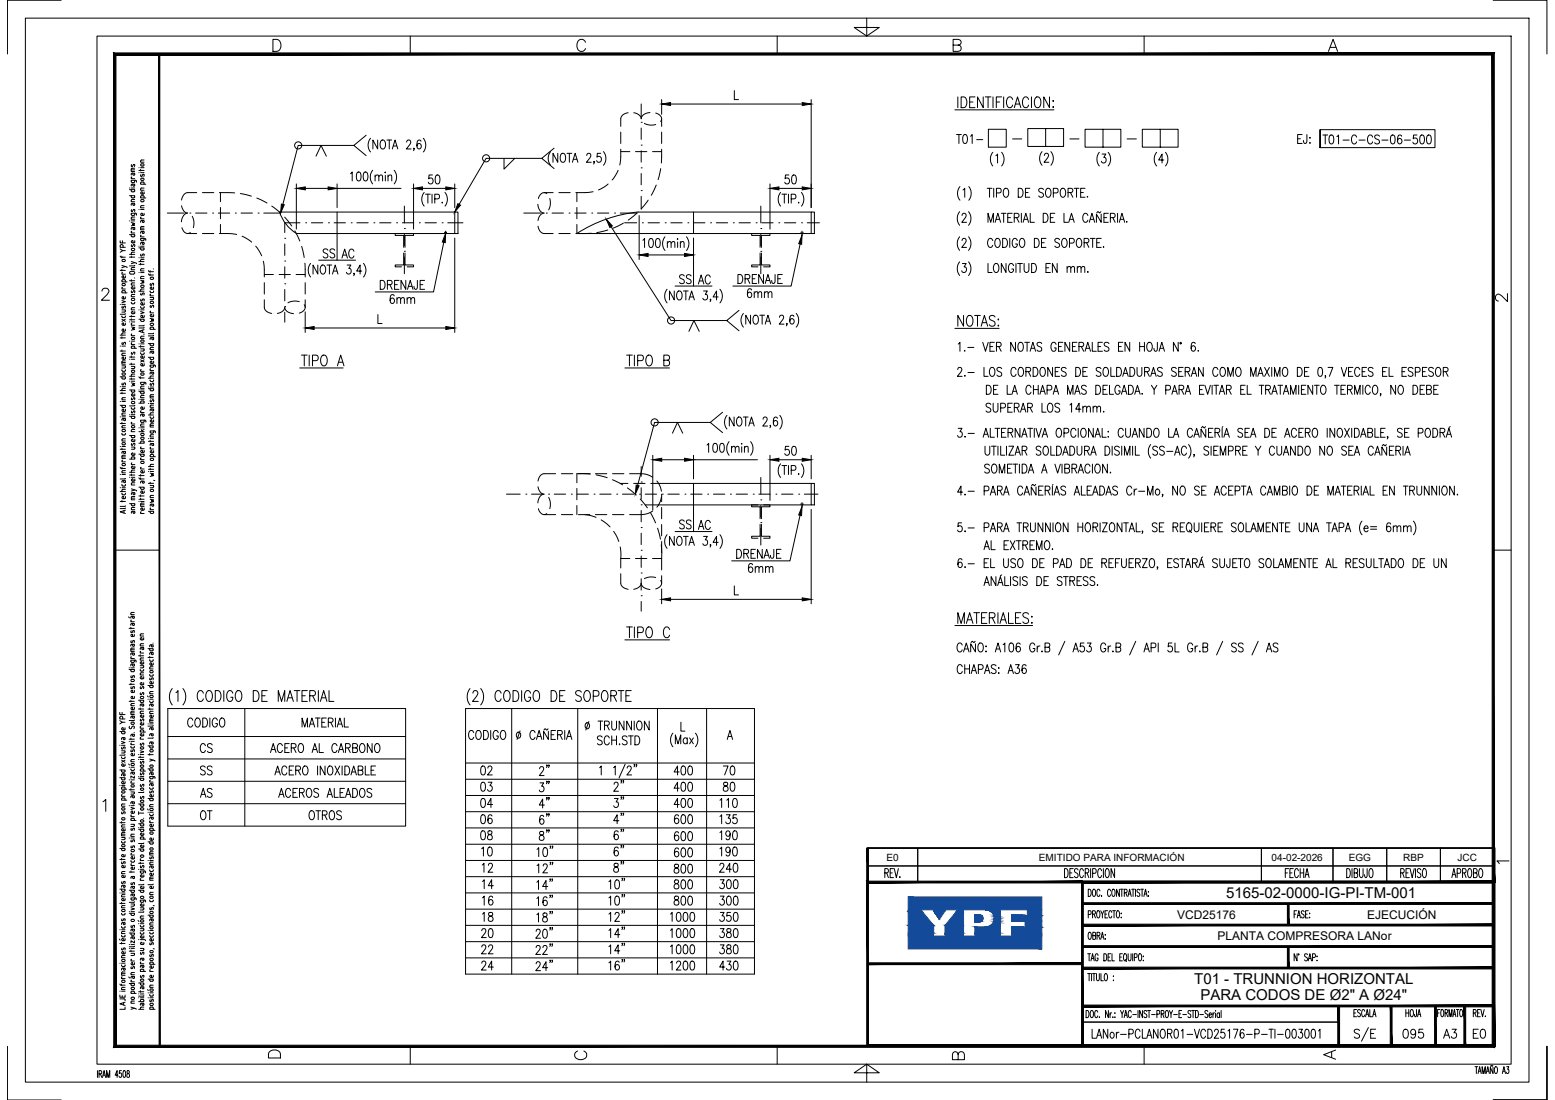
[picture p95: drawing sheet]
<svg xmlns="http://www.w3.org/2000/svg" width="420mm" height="297mm" viewBox="0 0 420 297" stroke-linecap="round" stroke-linejoin="round" font-family="sans-serif">
<defs><g id="words">
<g font-size="4.1">
<text x="331.3" y="242.6">5165-02-0000-IG-PI-TM-001</text>
<text x="322.7" y="265.8">T01 - TRUNNION HORIZONTAL</text>
<text x="324.4" y="270.2">PARA CODOS DE Ø2&quot; A Ø24&quot;</text>
</g>
<g font-size="3.2">
<text x="318" y="248.1">VCD25176</text>
<text x="369.4" y="248.1">EJECUCIÓN</text>
<text x="329" y="253.9">PLANTA COMPRESORA LANor</text>
</g>
<g font-size="2.7">
<text x="239.5" y="232.4">E0</text>
<text x="280.7" y="232.4">EMITIDO PARA INFORMACIÓN</text>
<text x="343.6" y="232.4">04-02-2026</text>
<text x="364.4" y="232.4">EGG</text>
<text x="379.2" y="232.4">RBP</text>
<text x="393.8" y="232.4">JCC</text>
</g>
</g></defs>
<!-- layer: AESA-Textos-02 -->
<g fill="none" stroke="#000" stroke-width=".27">
<path d="M258.4 36.3h1.3M259.1 36.3v2.4M260.4 36.4l.4-.1a1.54 1.54 0 0 1 0 2.4h-.1a1.8 1.8 0 0 1-.3-2.3zM262.2 36.8l.5-.5v2.4M263.9 37.7h1.6M350.6 37.5h.8M351.8 36.3h-1.2v2.4h1.2M353.1 36.3v1.9l-.2 .4h-.5l-.2-.7M353.9 37.1v.3zM353.9 38.5v.2zM357.4 36.5h1.3M358.1 36.5v2.4"/>
<path d="M359.4 36.6l.4-.1a1.58 1.58 0 0 1 0 2.4h-.2a1.8 1.8 0 0 1-.2-2.3zM361.2 36.9l.5-.4v2.4M362.9 37.8h1.6M366.6 37a.65 .65 0 0 0-1.1-.4 1.61 1.61 0 0 0 .2 2.3 .71 .71 0 0 0 .9-.6M367.2 37.8h1.7M370.9 37a.71 .71 0 0 0-.9-.5 .71 .71 0 0 0-.5 .9v.5a.71 .71 0 0 0 .5 1 .71 .71 0 0 0 .9-.6M372.7 36.8a.64 .64 0 0 0-.8-.3 .64 .64 0 0 0-.4 .8l1.1 .5a.67 .67 0 0 1-.2 1.1 .67 .67 0 0 1-1-.4M373.4 37.8h1.6M376 36.6l.4-.1a1.58 1.58 0 0 1 0 2.4h-.2a1.8 1.8 0 0 1-.2-2.3zM378.7 36.8a.52 .52 0 0 0-.8-.2l-.2 .3a1.62 1.62 0 0 0 .5 2 .71 .71 0 0 0 .6-.9 .71 .71 0 0 0-.9-.5l-.3 .6M379.5 37.8h1.6M382.9 36.5h-.9l-.2 1a.74 .74 0 0 1 1.1 .1 .74 .74 0 0 1 0 1 .74 .74 0 0 1-1.1 0v-.2"/>
<path d="M383.9 36.6l.4-.1a1.58 1.58 0 0 1 0 2.4h-.1a1.8 1.8 0 0 1-.3-2.3zM385.7 36.6l.5-.1a1.58 1.58 0 0 1 0 2.4h-.2a1.8 1.8 0 0 1-.3-2.3zM259.3 57.2a2.95 2.95 0 0 0 0 3.6M259.4 50.4a2.88 2.88 0 0 0 0 3.7M259.9 58.2l.4-.6h.4l.3 .5-.2 .8-.9 1.1h1.3M260.2 51.3l.5-.5v2.5M261.7 57.2a2.95 2.95 0 0 1 0 3.6M261.8 50.4a2.95 2.95 0 0 1 0 3.7M266.7 50.8h1.3M267.4 50.8v2.5M268.2 41.1a2.95 2.95 0 0 0 0 3.7M268.5 50.8v2.5"/>
<path d="M269.1 42l.4-.4v2.4M269.2 59.2h.9M269.2 52.1l1.1-.1 .2-.3-.2-.7-1.1-.2v2.5M270.6 57.6h1.2M270.6 41.1a2.88 2.88 0 0 1 0 3.7M271.2 57.6v2.4M271.4 51l.2-.2a1.3 1.3 0 0 1 1 1 1.3 1.3 0 0 1-.4 1.3l-.2 .2a1.32 1.32 0 0 1-1-1 1.32 1.32 0 0 1 .4-1.3zM272.3 58.8h.7M273.5 57.6h-1.2v2.4h1.2M274 58.8l1.1-.2 .2-.3v-.5l-.4-.2h-.9v2.4M274.7 58.8l.6 1.2M275.1 50.8a1.29 1.29 0 0 1 1.3 .8 1.29 1.29 0 0 1-.3 1.5l-1 .2z"/>
<path d="M276 57.6v2.4M276.7 59.2h.9M277.1 52h.7M278.3 50.8h-1.2v2.5h1.2M278.4 57.6v2.4h1.1M281.6 40.9a2.88 2.88 0 0 0 0 3.7M281.9 57.6a1.3 1.3 0 0 1 1.3 .8 1.3 1.3 0 0 1-.4 1.5l-.9 .1zM281.9 51.2a.64 .64 0 0 0-.8-.4 .64 .64 0 0 0-.3 .9l1 .5a.67 .67 0 0 1-.2 1.1 .67 .67 0 0 1-1-.4M282.2 42l.4-.6h.3l.4 .5-.3 .8-.9 1.1h1.3M282.9 51l.1-.2a1.3 1.3 0 0 1 1.1 1 1.3 1.3 0 0 1-.5 1.3l-.2 .2a1.32 1.32 0 0 1-1-1 1.32 1.32 0 0 1 .5-1.3zM283.8 58.8h.7M284 40.9a2.88 2.88 0 0 1 0 3.7"/>
<path d="M284.6 52.1l1.1-.1 .2-.3-.2-.7-1.1-.2v2.5M285 57.6h-1.2v2.4h1.2M286.8 51l.2-.2a1.3 1.3 0 0 1 1 1 1.3 1.3 0 0 1-.4 1.3l-.2 .2a1.32 1.32 0 0 1-1-1 1.32 1.32 0 0 1 .4-1.3zM287.5 57.6v2.4h1.1M288.6 52l1.1-.1 .2-.4-.2-.5-1.1-.2v2.5M289.1 59.2h.9M289.2 52l.7 1.3M290.2 50.8h1.3M290.9 50.8v2.5M292 52h.7M293.2 50.8h-1.2v2.5h1.2M293.7 53.1h.2z"/>
<path d="M293.9 58.2a.71 .71 0 0 0-.8-.6 .71 .71 0 0 0-.5 .9v.6a.71 .71 0 0 0 .5 .9 .71 .71 0 0 0 .8-.5M294.6 59.2h.9M297 41.1a2.95 2.95 0 0 0 0 3.7M297.5 57.2l-.3 .3-.6-.3-.3 .3M297.5 57.8v2.2l-1.3-2.2v2.2M297.8 41.6h1l-.6 .9a.72 .72 0 0 1 .6 1.1 .72 .72 0 0 1-1.2-.1M298.3 58.8h.7M299.4 41.1a2.88 2.88 0 0 1 0 3.7M299.5 57.6h-1.2v2.4h1.2M300 58.8l1.1-.2 .2-.3-.2-.6-1.1-.1v2.4M300.7 58.8l.6 1.2M302 57.6v2.4"/>
<path d="M302.7 59.2h.9M304.4 59.8v.2zM312.5 41.1a2.88 2.88 0 0 0 0 3.7M314.5 43.2h-1.4l.9-1.6v2.4M314.9 41.1a2.95 2.95 0 0 1 0 3.7M259.3 63.9a2.95 2.95 0 0 0 0 3.7M259.3 70.7a2.95 2.95 0 0 0 0 3.7M259.9 65l.4-.6h.4l.3 .4-.2 .8-.9 1.2h1.3M260 71.1h1l-.5 1a.71 .71 0 0 1 .6 1.1 .71 .71 0 0 1-1.2-.1M261.7 63.9a2.95 2.95 0 0 1 0 3.7M261.7 70.7a2.95 2.95 0 0 1 0 3.7M267 71.1v2.5h1.1"/>
<path d="M267 60v-2.4l.7 2.4 .7-2.4v2.4M268.2 65a.72 .72 0 0 0-.8-.6 .72 .72 0 0 0-.6 .9v.6a.72 .72 0 0 0 .6 .9 .72 .72 0 0 0 .8-.6M268.8 71.3l.2-.2a1.33 1.33 0 0 1 1 1 1.33 1.33 0 0 1-.5 1.4l-.2 .1a1.33 1.33 0 0 1-.9-1 1.33 1.33 0 0 1 .4-1.3zM268.9 60l.7-2.4 .8 2.4M269.2 64.5l.1-.1a1.33 1.33 0 0 1 1 1 1.33 1.33 0 0 1-.4 1.3l-.2 .1a1.32 1.32 0 0 1-1-1 1.32 1.32 0 0 1 .5-1.3zM270.9 64.4a1.29 1.29 0 0 1 1.3 .8 1.29 1.29 0 0 1-.4 1.5l-.9 .1zM271.8 71.1v2.5l-1.2-2.5v2.5M272.8 64.4v2.4M273.9 71.7a.71 .71 0 0 0-.9-.5 .71 .71 0 0 0-.5 .9v.6a.72 .72 0 0 0 .7 .9 .72 .72 0 0 0 .7-.9h-.5M274.5 71.1v2.5M274.9 65a.71 .71 0 0 0-.9-.6 .71 .71 0 0 0-.5 .9v.6a.72 .72 0 0 0 .7 .9 .72 .72 0 0 0 .7-.9h-.5M275 71.1h1.2"/>
<path d="M275.6 71.1v2.5M275.8 64.5l.2-.1a1.33 1.33 0 0 1 1 1 1.33 1.33 0 0 1-.5 1.3l-.1 .1a1.32 1.32 0 0 1-1-1 1.32 1.32 0 0 1 .4-1.3zM276.4 60l.8-2.4 .7 2.4M276.7 71.1v1.8a.65 .65 0 0 0 .7 .7 .65 .65 0 0 0 .6-.7v-1.8M278.7 71.1a1.3 1.3 0 0 1 1.3 .9 1.3 1.3 0 0 1-.3 1.5l-1 .1zM279.5 64.4a1.3 1.3 0 0 1 1.3 .8 1.3 1.3 0 0 1-.4 1.5l-.9 .1zM281.4 65.5h.8M282.6 64.4h-1.2v2.4h1.2M282.6 72.3h.8M283.8 71.1h-1.2v2.5h1.2M285.6 71.1v2.5l-1.2-2.5v2.5M286.3 64.7a.65 .65 0 0 0-.8-.3 .65 .65 0 0 0-.4 .8l1 .6a.66 .66 0 0 1-.1 1 .66 .66 0 0 1-1-.4"/>
<path d="M287.2 64.5l.2-.1a1.33 1.33 0 0 1 1 1 1.33 1.33 0 0 1-.4 1.3l-.2 .1a1.32 1.32 0 0 1-1-1 1.32 1.32 0 0 1 .4-1.3zM288.3 72.4l.5-.4 .4 .1 .1 1.5M288.3 72v1.6M288.8 60l.7-2.4 .8 2.4M289 65.6l1.1-.1 .2-.3-.1-.6-.4-.2h-.8v2.4M289.3 72.4l.5-.4 .5 .1v1.5M291.1 72.4l.4-.4 .5 .1 .1 1.5M291.1 72v1.6M291.2 64.5l.2-.1a1.33 1.33 0 0 1 .9 1 1.33 1.33 0 0 1-.4 1.3l-.2 .1a1.3 1.3 0 0 1-1-1 1.3 1.3 0 0 1 .5-1.3zM292.1 72.4l.5-.4 .4 .1 .1 1.5M292.9 65.5l1.1-.1 .2-.3-.1-.5-.3-.2h-.9v2.4M293.6 65.5l.6 1.3"/>
<path d="M293.9 73.3v.3zM294.3 60l.7-2.4 .8 2.4M294.6 64.4h1.3M295.2 64.4v2.4M296.3 65.5h.8M297.5 64.4h-1.2v2.4h1.2M298.2 66.6v.2zM302.4 60l.7-2.4 .8 2.4M258.8 99.8l.2-.5 .5-.1 .4 .7-1.2 1.7h1.3M258.9 92.9l.5-.5v2.5M260.7 94.6v.3zM261.5 93.8h1.6"/>
<path d="M265.5 92.4l.8 2.5 .7-2.5M265.9 99.2v2.4h1.1M267.5 93.6h.7M267.7 99.3l.2-.1a1.32 1.32 0 0 1 1 1 1.32 1.32 0 0 1-.4 1.3l-.2 .1a1.32 1.32 0 0 1-1-1 1.32 1.32 0 0 1 .4-1.3zM268.7 92.4h-1.2v2.5h1.2M269.2 93.6l1.1-.1 .2-.4-.2-.6-1.1-.1v2.5M269.9 93.6l.6 1.3M270.7 99.6a.64 .64 0 0 0-.9-.4 .64 .64 0 0 0-.3 .8l1 .6 .2 .7a.76 .76 0 0 1-1.3 0M274.4 92.4v2.5l-1.3-2.5v2.5M274.5 99.8a.71 .71 0 0 0-.8-.6 .71 .71 0 0 0-.5 .9v.6a.71 .71 0 0 0 .5 .9 .71 .71 0 0 0 .8-.5M275.4 92.5l.2-.1a1.32 1.32 0 0 1 1 1 1.32 1.32 0 0 1-.5 1.3l-.2 .2a1.32 1.32 0 0 1-1-1 1.32 1.32 0 0 1 .5-1.4zM275.4 99.3l.2-.1a1.32 1.32 0 0 1 1 1 1.32 1.32 0 0 1-.4 1.3l-.2 .1a1.31 1.31 0 0 1-1-.9 1.31 1.31 0 0 1 .4-1.4z"/>
<path d="M276.9 92.4h1.3M277.5 92.4v2.5M278.3 94.9l.8-2.5 .7 2.5M278.6 94.1h.9M279.1 99.2a1.27 1.27 0 0 1 1.3 .7 1.27 1.27 0 0 1-.2 1.4l-.4 .3h-.7zM281.3 99.3l.2-.1a1.32 1.32 0 0 1 1 1 1.32 1.32 0 0 1-.4 1.3l-.2 .1a1.32 1.32 0 0 1-1-1 1.32 1.32 0 0 1 .4-1.3zM281.5 92.8a.67 .67 0 0 0-.7-.4 .67 .67 0 0 0-.6 .6l.2 .4 .9 .4 .2 .7a.74 .74 0 0 1-1.3 0M284.4 99.2v2.4l-1.3-2.4v2.4M285.3 93a.65 .65 0 0 0-1-.5 1.62 1.62 0 0 0 .2 2.4 .71 .71 0 0 0 .8-1h-.4M286 93.6h.7M286.3 99.2h-1.2v2.4h1.2M287.2 92.4h-1.2v2.5h1.2"/>
<path d="M288.1 99.6a.65 .65 0 0 0-.8-.4 .65 .65 0 0 0-.4 .8l1 .6 .2 .7a.76 .76 0 0 1-1.3 0M289 92.4v2.5l-1.3-2.5v2.5M289.8 93.6h.7M290.7 99.2a1.27 1.27 0 0 1 1.2 .7 1.27 1.27 0 0 1-.1 1.4l-.5 .3h-.6zM291 92.4h-1.2v2.5h1.2M291.5 93.6l1.1-.1 .2-.4-.2-.6-1.1-.1v2.5M292.2 93.6l.6 1.3M293.2 94.9l.7-2.5 .8 2.5M293.5 94.1h.9M293.8 99.2h-1.2v2.4h1.2M295.1 92.4v2.5h1.1M296.7 93.6h.7"/>
<path d="M297.5 99.6a.65 .65 0 0 0-.8-.4 .65 .65 0 0 0-.4 .8l1 .6 .2 .7a.76 .76 0 0 1-1.3 0M297.9 92.4h-1.2v2.5h1.2M298.4 99.3l.2-.1a1.32 1.32 0 0 1 1 1 1.32 1.32 0 0 1-.5 1.3l-.2 .1a1.32 1.32 0 0 1-1-1 1.32 1.32 0 0 1 .5-1.3zM299.6 92.8a.65 .65 0 0 0-.8-.4 .65 .65 0 0 0-.4 .8l1 .6 .2 .7a.76 .76 0 0 1-1.3 0M300.1 99.2v2.4h1.1M301.7 99.2a1.3 1.3 0 0 1 1.3 .8 1.3 1.3 0 0 1-.4 1.5l-.9 .1zM302.2 93.6h.8M303.4 92.4h-1.2v2.5h1.2M305.2 92.4v2.5l-1.2-2.5v2.5M305.3 99.2a1.27 1.27 0 0 1 1.3 .7 1.27 1.27 0 0 1-.2 1.4l-.5 .3h-.6zM307.2 99.2v1.8a.65 .65 0 0 0 .7 .6 .65 .65 0 0 0 .6-.6v-1.8M307.9 93.6h1.3"/>
<path d="M307.9 92.4v2.5M309.2 92.4v2.5M310.2 92.5l.2-.1a1.32 1.32 0 0 1 1 1 1.32 1.32 0 0 1-.4 1.3l-.2 .2a1.3 1.3 0 0 1-1-1 1.3 1.3 0 0 1 .4-1.4zM312.7 92.4l-.1 2.2-.2 .3-.4-.2-.2-.6M313.2 94.9l.7-2.5 .7 2.5M313.5 94.1h.9M314 99.6a.64 .64 0 0 0-.8-.4 .64 .64 0 0 0-.3 .8l1 .6 .1 .7a.76 .76 0 0 1-1.2 0M317.8 99.6a.65 .65 0 0 0-.8-.4 .65 .65 0 0 0-.4 .8l1 .6 .2 .7a.76 .76 0 0 1-1.3 0M318.3 92.4v2.5l-1.2-2.5v2.5M318.9 92.5h.2v.3h-.2zM319.7 99.2h-1.2v2.4h1.2M322.9 92.8a.52 .52 0 0 0-.8-.3l-.2 .4a1.6 1.6 0 0 0 .5 2 .71 .71 0 0 0 .6-.9 .71 .71 0 0 0-.9-.5l-.3 .6"/>
<path d="M323.8 94.6v.3zM325.1 99.2v2.4l-1.3-2.4v2.4M329.1 99.8a.72 .72 0 0 0-.9-.6 .72 .72 0 0 0-.5 .9v.6a.72 .72 0 0 0 .5 .9 .72 .72 0 0 0 .9-.5M330 99.3l.2-.1a1.32 1.32 0 0 1 1 1 1.32 1.32 0 0 1-.5 1.3l-.2 .1a1.32 1.32 0 0 1-1-1 1.32 1.32 0 0 1 .5-1.3zM334.2 99.3l.2-.1a1.32 1.32 0 0 1 1 1 1.32 1.32 0 0 1-.4 1.3l-.2 .1a1.3 1.3 0 0 1-1-.9 1.3 1.3 0 0 1 .4-1.4zM341.7 99.2l1.3 2.4M343 99.2l-1.3 2.4M343.6 99.2v2.4M346.9 99.3l.1-.1a1.32 1.32 0 0 1 1 1 1.32 1.32 0 0 1-.4 1.3l-.2 .1a1.32 1.32 0 0 1-1-1 1.32 1.32 0 0 1 .5-1.3zM350.5 99.2a1.29 1.29 0 0 1 1.4 .8 1.29 1.29 0 0 1-.4 1.5l-1 .1zM353.7 99.2h-1.2v2.4h1.2M356.3 99.3l.5-.1a1.58 1.58 0 0 1 0 2.4h-.2a1.8 1.8 0 0 1-.3-2.3z"/>
<path d="M358.8 99.2h1.3l-.9 2.4M362.4 99.2l.8 2.4 .7-2.4M365.5 99.2h-1.1v2.4h1.1M367.4 99.8a.66 .66 0 0 0-1-.5 1.6 1.6 0 0 0 .2 2.3 .7 .7 0 0 0 .8-.5M369.3 99.2h-1.3v2.4h1.3M371 99.6a.64 .64 0 0 0-.8-.4 .64 .64 0 0 0-.4 .8l1 .6 .2 .7a.76 .76 0 0 1-1.3 0M374.8 99.2h-1.2v2.4h1.2M375.3 99.2v2.4h1.1M380 99.2h-1.2v2.4h1.2M381.8 99.6a.68 .68 0 0 0-.8-.4 .68 .68 0 0 0-.5 .6l.2 .3 .9 .5 .2 .7a.76 .76 0 0 1-1.3 0M385.6 99.2h-1.3v2.4h1.3M387.3 99.6a.65 .65 0 0 0-.8-.4 .65 .65 0 0 0-.4 .8l1 .6 .2 .7a.76 .76 0 0 1-1.3 0"/>
<path d="M388.2 99.3l.2-.1a1.32 1.32 0 0 1 1 1 1.32 1.32 0 0 1-.4 1.3l-.2 .1a1.32 1.32 0 0 1-1-1 1.32 1.32 0 0 1 .4-1.3zM258.9 115.7h1l-.5 .9a.71 .71 0 0 1 .6 1.1 .71 .71 0 0 1-1.3-.1M260.7 101.4v.2zM260.8 117.8v.3zM261.5 100.6h1.7M261.6 117h1.6M265.6 118.1l.8-2.4 .7 2.4M265.9 117.3h.9M266.5 104a1.3 1.3 0 0 1 1.3 .9 1.3 1.3 0 0 1-.4 1.4l-.9 .2zM267.6 115.7v2.4h1.1M267.7 109.2a.65 .65 0 0 0-.8-.3 .65 .65 0 0 0-.4 .8l1 .6 .2 .7a.76 .76 0 0 1-1.3 0M268.4 108.9v1.7a.65 .65 0 0 0 .6 .7 .65 .65 0 0 0 .6-.7v-1.7"/>
<path d="M268.5 105.2h.7M268.9 115.7h1.3M269.5 115.7v2.4M269.6 104h-1.1v2.5h1.1M270.4 110.2h.8a.66 .66 0 0 0 .5-.7 .66 .66 0 0 0-.5-.6h-.8v2.4M270.6 116.8h.8M271.8 115.7h-1.2v2.4h1.2M272.1 104v2.5h1.1M272.3 110h.7M272.4 116.8l1.1-.1 .2-.3-.2-.6-1.1-.1v2.4M273 116.8l.7 1.3M273.4 106.5l.8-2.5 .7 2.5"/>
<path d="M273.5 108.9h-1.2v2.4h1.2M273.7 105.7h.9M274.1 110l1.1-.1 .2-.3-.2-.6-1.1-.1v2.4M274.7 110l.7 1.3M275.6 115.7v2.4l-1.3-2.4v2.4M275.7 111.3l.8-2.4 .7 2.4M276 110.5h.9M276.1 118.1l.7-2.4 .7 2.4M276.3 117.3h.9M277.2 100.4l1.1-.1 .2-.4-.2-.6-1.1-.1v2.4M277.7 110l1.1-.1 .2-.3-.2-.6-1.1-.1v2.4M277.7 115.7h1.3"/>
<path d="M277.9 100.4l.6 1.2M278.3 110l.7 1.3M278.4 115.7v2.4M278.6 104.6a.64 .64 0 0 0-1-.4 1.61 1.61 0 0 0 .1 2.3 .71 .71 0 0 0 .9-.6M279.2 105.2h1.3M279.2 104v2.5M279.5 115.7v2.4M279.9 115.7l.7 2.4 .8-2.4M280.5 104v2.5M281 106.5l.7-2.5 .7 2.5M281.3 105.7h.9M281.5 108.9v2.4h1.1"/>
<path d="M281.6 118.1l.7-2.4 .8 2.4M281.9 117.3h.9M282.9 105.3l1.1-.1 .2-.3-.1-.6-.4-.3h-.8v2.5M283.4 109l.1-.1a1.31 1.31 0 0 1 1.1 1 1.31 1.31 0 0 1-.5 1.3l-.2 .1a1.32 1.32 0 0 1-1-1 1.32 1.32 0 0 1 .5-1.3zM284.6 106.5l.7-2.5 .7 2.5M284.8 105.7h1M285.1 100.4h.8M285.7 115.8l.2-.1a1.32 1.32 0 0 1 1 .9 1.32 1.32 0 0 1-.4 1.4l-.2 .1a1.32 1.32 0 0 1-1-1 1.32 1.32 0 0 1 .4-1.3zM286.3 109.2a.65 .65 0 0 0-.8-.3 .65 .65 0 0 0-.4 .8l1 .6 .2 .7a.76 .76 0 0 1-1.3 0M287.5 116.9l1.1-.1 .2-.3-.2-.7-1.1-.1v2.4M288.4 106.5v-2.5l.8 2.5 .7-2.5v2.5M289.1 109.4l.4-.5v2.4"/>
<path d="M290.4 106.5l.7-2.5 .7 2.5M290.7 105.7h.9M290.7 116.2a.71 .71 0 0 0-.9-.5 .71 .71 0 0 0-.5 .9v.6a.71 .71 0 0 0 .5 .9 .71 .71 0 0 0 .9-.6M291.3 115.7v2.4M292 110.5h-1.3l.9-1.6v2.4M292.4 115.8l.1-.1a1.32 1.32 0 0 1 1 .9 1.32 1.32 0 0 1-.4 1.4l-.2 .1a1.32 1.32 0 0 1-1-1 1.32 1.32 0 0 1 .5-1.3zM292.6 110.2l.5-.5 .4 .1 .1 1.5M292.6 100.4h.7M292.6 109.7v1.6M293.5 104.4a.68 .68 0 0 0-.7-.4 .68 .68 0 0 0-.6 .6l.2 .4 .9 .4 .2 .7a.74 .74 0 0 1-1.3 0M293.6 110.2l.5-.5 .4 .1 .1 1.5M295.4 110.2l.4-.5 .5 .1 .1 1.5"/>
<path d="M295.4 109.7v1.6M295.4 115.7v2.4l-1.3-2.4v2.4M295.9 118.1l.7-2.4 .7 2.4M296.1 104a1.3 1.3 0 0 1 1.3 .9 1.3 1.3 0 0 1-.4 1.4l-.9 .2zM296.1 117.3h1M296.4 110.2l.4-.5 .5 .1 .1 1.5M297.8 115.7v2.4h1.1M298 105.2h.8M298.2 111.1v.2zM299.2 104h-1.2v2.5h1.2M299.4 116.5v.2zM299.4 117.8v.3z"/>
<path d="M299.8 104v2.5h1.1M302.6 104.6a.66 .66 0 0 0-1-.4 1.61 1.61 0 0 0 .2 2.3 .75 .75 0 0 0 .8-1h-.4M303 106.5l.7-2.5 .8 2.5M303.3 105.7h.9M303.4 101.6l.7-2.4 .7 2.4M303.5 116.2a.71 .71 0 0 0-.9-.5 .71 .71 0 0 0-.5 .9v.6a.71 .71 0 0 0 .5 .9 .71 .71 0 0 0 .9-.6M303.6 100.8h1M304.1 115.7v1.7a.65 .65 0 0 0 .7 .7 .65 .65 0 0 0 .6-.7v-1.7M304.9 104a1.3 1.3 0 0 1 1.3 .9 1.3 1.3 0 0 1-.3 1.4l-1 .2zM305.9 118.1l.7-2.4 .8 2.4M306.2 117.3h.9M306.6 106.5l.7-2.5 .8 2.5"/>
<path d="M306.9 105.7h.9M308.6 106.2v.3zM309.1 115.7v2.4l-1.3-2.4v2.4M309.3 100.4l1.1-.1 .2-.4-.2-.6-1.1-.1v2.4M309.9 115.7a1.3 1.3 0 0 1 1.3 .8 1.3 1.3 0 0 1-.4 1.5l-.9 .1zM309.9 100.4l.7 1.2M310.9 101.6l.8-2.4 .7 2.4M311.1 104l.7 1.2v1.3M311.2 100.8h.9M312.1 115.8l.2-.1a1.31 1.31 0 0 1 1 .9 1.31 1.31 0 0 1-.5 1.4l-.2 .1a1.32 1.32 0 0 1-1-1 1.32 1.32 0 0 1 .5-1.3zM312.6 104l-.8 1.2M315 105.3h.8l.5-.4a.65 .65 0 0 0-.5-.9h-.8v2.5"/>
<path d="M315.8 115.7v2.4h1.1M316.6 106.5l.8-2.5 .7 2.5M316.9 105.7h.9M317.1 118.1l.7-2.4 .7 2.4M317.3 117.3h.9M318.5 100.4h.7M318.6 105.2l1.1-.1 .1-.4-.1-.5-1.1-.2v2.5M319.2 105.2l.6 1.3M320.2 100.4l1.1-.1 .2-.4-.2-.6-1.1-.1v2.4M320.2 106.5l.8-2.5 .7 2.5M320.5 105.7h.9M320.9 100.4l.6 1.2"/>
<path d="M321.9 101.6l.7-2.4 .8 2.4M322.2 100.8h.9M322.2 116.2a.65 .65 0 0 0-1-.4 1.6 1.6 0 0 0 .2 2.3 .68 .68 0 0 0 .8-.6M322.6 118.1l.7-2.4 .8 2.4M322.9 117.3h.9M324.1 105.2h.7M325.3 104h-1.2v2.5h1.2M325.6 104l.7 2.5 .7-2.5M325.7 115.2l-.3 .4-.4-.4-.4 .4M325.8 115.9v2.2l-1.3-2.2v2.2M326.5 116.8h.8M327.5 104v2.5"/>
<path d="M327.7 115.7h-1.2v2.4h1.2M328 104h1.2M328.3 116.8l1.1-.1 .2-.3-.2-.6-1.1-.1v2.4M328.6 104v2.5M328.9 116.8l.7 1.3M329.4 106.5l.8-2.5 .7 2.5M329.7 105.7h.9M330.2 115.7v2.4M330.4 115.2l-.2 .2M330.7 118.1l.7-2.4 .8 2.4M331 117.3h.9M331.4 105.2l1.1-.1 .2-.4-.2-.5-1.1-.2v2.5"/>
<path d="M331.7 101.6v-2.4l.8 2.4 .7-2.4v2.4M332 105.2l.7 1.3M335.2 105.2h.8M335.7 116a.69 .69 0 0 0-.7-.4 .69 .69 0 0 0-.5 .6l.1 .4 1 .4 .1 .7a.75 .75 0 0 1-1.2 0M336.4 116.8h.7M336.4 104h-1.2v2.5h1.2M337 104v2.5h1.1M337.6 115.7h-1.2v2.4h1.2M337.9 118.1l.7-2.4 .7 2.4M337.9 101.6v-2.4l.7 2.4 .8-2.4v2.4M338.2 117.3h.9M339.9 101.6l.7-2.4 .7 2.4"/>
<path d="M340.1 100.8h1M340.2 104h1.3M340.9 104v2.5M341.7 115.7a1.3 1.3 0 0 1 1.4 .8 1.3 1.3 0 0 1-.4 1.5l-1 .1zM342 105.2l1.1-.1 .2-.4-.1-.4-.4-.3h-.8v2.5M342.6 105.2l.7 1.3M343.6 106.5l.8-2.5 .7 2.5M343.7 116.8h.7M343.9 105.7h.9M344.4 101.6v-2.4l.7 2.4 .7-2.4v2.4M344.9 115.7h-1.2v2.4h1.2M345.3 104h1.3"/>
<path d="M345.9 104v2.5M346.8 106.5l.7-2.5 .7 2.5M347 105.7h1M347.1 118.1l.7-2.4 .8 2.4M347.4 117.3h.9M348.7 106.5v-2.5l.7 2.5 .8-2.5v2.5M350.3 116.2a.71 .71 0 0 0-.9-.5 .71 .71 0 0 0-.5 .9v.6a.71 .71 0 0 0 .5 .9 .71 .71 0 0 0 .9-.6M350.9 104v2.5M351 116.8h.7M351.6 105.2h.8M352.1 115.7h-1.1v2.4h1.1M352.5 100.4h.7"/>
<path d="M352.7 116.8l1.1-.1 .2-.3-.2-.6-1.1-.1v2.4M352.8 104h-1.2v2.5h1.2M353.4 116.8l.6 1.3M354.7 104v2.5l-1.3-2.5v2.5M354.9 115.8l.2-.1a1.32 1.32 0 0 1 1 .9 1.32 1.32 0 0 1-.4 1.4l-.2 .1a1.32 1.32 0 0 1-1-1 1.32 1.32 0 0 1 .4-1.3zM355.2 104h1.2M355.8 104v2.5M357.2 104.2l.2-.2a1.33 1.33 0 0 1 .9 1 1.33 1.33 0 0 1-.4 1.3l-.2 .2a1.32 1.32 0 0 1-1-1 1.32 1.32 0 0 1 .5-1.3zM358.2 101.5h-.2h.2l-.2 .6M358.6 115.7v2.4M360.6 104h1.3M360.6 115.7v2.4l-1.3-2.4v2.4"/>
<path d="M361.2 104v2.5M361.7 115.8l.1-.1a1.32 1.32 0 0 1 1 .9 1.32 1.32 0 0 1-.4 1.4l-.2 .1a1.3 1.3 0 0 1-1-1 1.3 1.3 0 0 1 .5-1.3zM362.3 105.2h.8M363.3 115.7l1.3 2.4M363.5 104h-1.2v2.5h1.2M364.1 105.2l1.1-.1 .2-.4-.2-.5-1.1-.2v2.5M364.4 100.4h.7M364.6 115.7l-1.3 2.4M364.7 105.2l.7 1.3M365.2 115.7v2.4M366 115.7a1.3 1.3 0 0 1 1.3 .8 1.3 1.3 0 0 1-.4 1.5l-.9 .1zM366 106.5v-2.5l.8 2.5 .7-2.5v2.5"/>
<path d="M367.6 118.1l.8-2.4 .7 2.4M367.9 117.3h.9M368 100.4h.8M368.2 104v2.5M369.6 116.8l1.1-.1 .2-.3-.2-.6-1.1-.1v2.4h.8l.4-.3 .1-.5-.5-.5M370.2 104.6a.64 .64 0 0 0-.9-.4 1.61 1.61 0 0 0 .1 2.3 .71 .71 0 0 0 .8-.6M371.2 104.2l.2-.2a1.33 1.33 0 0 1 1 1 1.33 1.33 0 0 1-.5 1.3l-.2 .2a1.32 1.32 0 0 1-1-1 1.32 1.32 0 0 1 .5-1.3zM371.5 115.7v2.4h1.1M373.1 116.8h.7M373.1 106.3h-.2h.2l-.2 .6M373.6 100.4h.7M374.3 115.7h-1.2v2.4h1.2"/>
<path d="M375 118h-.2h.2l-.2 .5M377.1 104v2.5l-1.3-2.5v2.5M378.1 104.2l.2-.2a1.33 1.33 0 0 1 1 1 1.33 1.33 0 0 1-.5 1.3l-.1 .2a1.31 1.31 0 0 1-1.1-1 1.31 1.31 0 0 1 .5-1.3zM378.8 100.4h.8M378.9 116a.68 .68 0 0 0-.7-.4 .68 .68 0 0 0-.6 .6l.2 .4 .9 .4 .2 .7a.76 .76 0 0 1-1.3 0M379.5 116.8h.8M380.7 115.7h-1.2v2.4h1.2M381.8 104a1.3 1.3 0 0 1 1.3 .9 1.3 1.3 0 0 1-.4 1.4l-.9 .2zM382.4 100.5h.8a.66 .66 0 0 0 .5-.6 .66 .66 0 0 0-.5-.7h-.8v2.4M383.2 116.9h.8a.66 .66 0 0 0 .5-.6 .66 .66 0 0 0-.5-.6h-.8v2.4M383.7 105.2h.8M384.3 100.4h.8"/>
<path d="M384.9 104h-1.2v2.5h1.2M385.4 115.8l.2-.1a1.32 1.32 0 0 1 1 .9 1.32 1.32 0 0 1-.5 1.4l-.1 .1a1.32 1.32 0 0 1-1-1 1.32 1.32 0 0 1 .4-1.3zM385.5 105.2l1.1-.1 .2-.4-.2-.5-1.1-.2v2.5h.8l.4-.3 .1-.5-.5-.5M387.2 115.7a1.3 1.3 0 0 1 1.3 .8 1.3 1.3 0 0 1-.4 1.5l-.9 .1zM387.4 105.2h.7M388.6 104h-1.2v2.5h1.2M389.1 116.8l1.1-.1 .2-.3-.2-.6-1.1-.1v2.4M389.7 116.8l.7 1.3M390 100.4l1.1-.1 .2-.4-.2-.6-1.1-.1v2.4M390.6 100.4l.7 1.2M390.8 118.1l.7-2.4 .7 2.4M391 117.3h1"/>
<path d="M391.9 115.2l-.4 .2M260.1 132.9h-1.4l1-1.6v2.4M260.8 133.5v.2zM261.6 132.7h1.6M265.9 132.5h.8a.66 .66 0 0 0 .5-.6 .66 .66 0 0 0-.5-.6h-.8v2.4M266.1 120.5v1.7a.65 .65 0 0 0 .7 .7 .65 .65 0 0 0 .6-.7v-1.7M267.3 125.7a.64 .64 0 0 0-.8-.4 .64 .64 0 0 0-.4 .8l1.1 .6 .1 .7a.76 .76 0 0 1-1.3 0M267.6 133.7l.7-2.4 .7 2.4M267.8 132.9h1M267.9 120.5h1.3M268.3 125.4l.1-.1a1.31 1.31 0 0 1 1.1 1 1.31 1.31 0 0 1-.5 1.3l-.2 .1a1.32 1.32 0 0 1-1-.9 1.32 1.32 0 0 1 .5-1.4zM268.5 120.5v2.4"/>
<path d="M269.5 132.4l1.1-.1 .2-.3-.2-.6-1.1-.1v2.4M269.6 120.5v2.4M270 127.7v-2.4l.7 2.4 .8-2.4v2.4M270.2 132.4l.6 1.3M270.4 120.5v2.4h1.1M271.2 133.7l.7-2.4 .7 2.4M271.4 132.9h1M271.9 120.5v2.4M272.2 126.5h.8M272.6 120.5h1.3l-1.3 2.4h1.3M273.4 125.3h-1.2v2.4h1.2M273.7 125.3h1.3"/>
<path d="M274.3 122.9l.7-2.4 .7 2.4M274.3 125.3v2.4M274.5 122.1h.9M275.4 125.3v2.4M276.2 121.7l1.1-.2 .2-.3-.1-.5-.4-.2h-.8v2.4M276.2 125.3a1.3 1.3 0 0 1 1.3 .8 1.3 1.3 0 0 1-.4 1.5l-.9 .1zM276.3 131.9a.71 .71 0 0 0-.8-.6 .71 .71 0 0 0-.5 .9v.6a.71 .71 0 0 0 .5 .9 .71 .71 0 0 0 .8-.6M276.7 133.7l.7-2.4 .8 2.4M276.8 121.7l.7 1.2M277 132.9h.9M277.8 127.7l.8-2.4 .7 2.4M278.1 126.9h.9"/>
<path d="M279.8 130.8l-.3 .4-.4-.4-.4 .4M279.9 131.5v2.2l-1.3-2.2v2.2M280.6 132.4h.8M281.2 120.8a.66 .66 0 0 0-.7-.3 .66 .66 0 0 0-.5 .6l.1 .3 1 .5 .1 .7a.72 .72 0 0 1-1.2 0M281.4 127.7l.8-2.4 .7 2.4M281.7 126.9h.9M281.9 131.3h-1.3v2.4h1.3M282.2 120.6l.2-.1a1.33 1.33 0 0 1 1 1 1.33 1.33 0 0 1-.5 1.3l-.2 .1a1.32 1.32 0 0 1-1-1 1.32 1.32 0 0 1 .5-1.3zM282.4 132.4l1.1-.1 .2-.3-.1-.5-.4-.2h-.8v2.4M283.1 132.4l.6 1.3M283.9 120.5v2.4h1.1M284.4 131.3v2.4"/>
<path d="M284.5 130.8l-.1 .2M284.8 133.7l.7-2.4 .8 2.4M285 125.3l.8 2.4 .7-2.4M285.1 132.9h.9M285.5 120.5a1.3 1.3 0 0 1 1.3 .8 1.3 1.3 0 0 1-.4 1.5l-.9 .1zM287 125.3v2.4M287.1 122.9l.8-2.4 .7 2.4M287.4 122.1h1M287.7 126.5l1.1-.1 .2-.4-.2-.6-1.1-.1v2.4h.8l.4-.2v-.8l-.4-.2M287.9 131.6a.68 .68 0 0 0-.7-.4 .68 .68 0 0 0-.6 .7l.2 .3 1 .5 .1 .6a.73 .73 0 0 1-1.3 0M289.1 120.5a1.3 1.3 0 0 1 1.3 .8 1.3 1.3 0 0 1-.4 1.5l-.9 .1zM289.6 126.5l1.1-.1 .2-.4-.2-.6-1.1-.1v2.4"/>
<path d="M290.2 133.7l.8-2.4 .7 2.4M290.3 126.5l.6 1.2M290.5 132.9h.9M291 120.5v1.7a.65 .65 0 0 0 .7 .7 .65 .65 0 0 0 .6-.7v-1.7M291.3 127.7l.7-2.4 .8 2.4M291.6 126.9h.9M292.2 131.3v2.4h1.1M293.1 121.7l1.1-.2 .1-.3-.1-.6-1.1-.1v2.4M293.7 121.7l.6 1.2M293.8 132.4h.7M294.5 125.9a.65 .65 0 0 0-1-.5 1.62 1.62 0 0 0 .2 2.3 .67 .67 0 0 0 .8-.5M294.7 122.9l.7-2.4 .8 2.4"/>
<path d="M294.9 131.3h-1.1v2.4h1.1M295 122.1h.9M295.2 125.3v2.4M295.2 133.7l.8-2.4 .7 2.4M295.5 132.9h.9M296.2 125.4l.2-.1a1.3 1.3 0 0 1 1 1 1.3 1.3 0 0 1-.5 1.3l-.2 .1a1.32 1.32 0 0 1-1-.9 1.32 1.32 0 0 1 .5-1.4zM297.2 131.3a1.3 1.3 0 0 1 1.3 .8 1.3 1.3 0 0 1-.4 1.5l-.9 .1zM298.6 120.5a1.3 1.3 0 0 1 1.3 .8 1.3 1.3 0 0 1-.4 1.5l-.9 .1zM298.8 133.7l.8-2.4 .7 2.4M299.1 132.9h.9M299.2 125.3v2.4l-1.3-2.4v2.4M300 127.5v.2z"/>
<path d="M300.5 120.5v2.4M301.9 131.6a.64 .64 0 0 0-.8-.3 .64 .64 0 0 0-.4 .8l1.1 .6a.66 .66 0 0 1-.2 1 .66 .66 0 0 1-.9-.4M302.5 120.8a.68 .68 0 0 0-.8-.3 .68 .68 0 0 0-.5 .6l.1 .3 1 .5 .2 .7a.74 .74 0 0 1-1.3 0M303.1 120.5v2.4M303.8 122.9v-2.4l.8 2.4 .7-2.4v2.4M305.8 131.9a.72 .72 0 0 0-.9-.6 .72 .72 0 0 0-.5 .9v.6a.72 .72 0 0 0 .5 .9 .72 .72 0 0 0 .9-.6M306 120.5v2.4M306.5 132.1v1.6M306.8 120.5v2.4h1.1M307.2 132.1a.67 .67 0 0 0-.7 .7M307.7 132.7h1.6M310 133.7v-2.4l.8 2.4 .7-2.4v2.4"/>
<path d="M310.9 120a2.95 2.95 0 0 0 0 3.7M312.4 132.2a.79 .79 0 0 1 1 .5 .79 .79 0 0 1-.5 1 .83 .83 0 0 1-.8-.6 .83 .83 0 0 1 .3-.9zM312.8 120.8a.64 .64 0 0 0-.9-.3 .64 .64 0 0 0-.3 .8l1 .6a.66 .66 0 0 1-.2 1 .66 .66 0 0 1-.9-.3M314.2 133.6h-.2h.2l-.2 .5M314.6 120.8a.64 .64 0 0 0-.8-.3 .64 .64 0 0 0-.4 .8l1 .6a.66 .66 0 0 1-.1 1 .66 .66 0 0 1-1-.3M315.3 121.9h1.6M317.4 122.9l.7-2.4 .7 2.4M317.6 122.1h1M318.2 131.3v2.4l-1.3-2.4v2.4M319.2 131.4l.2-.1a1.33 1.33 0 0 1 1 .9 1.33 1.33 0 0 1-.5 1.4l-.2 .1a1.33 1.33 0 0 1-1-1 1.33 1.33 0 0 1 .5-1.3zM320.6 121.1a.71 .71 0 0 0-.9-.6 .71 .71 0 0 0-.5 .9v.6a.71 .71 0 0 0 .5 .9 .71 .71 0 0 0 .9-.5M321.1 120a2.88 2.88 0 0 1 0 3.7"/>
<path d="M322.7 122.8h-.2h.2l-.2 .6M324.1 131.6a.68 .68 0 0 0-.8-.4 .68 .68 0 0 0-.5 .7l.1 .3 1 .5 .2 .6a.74 .74 0 0 1-1.3 0M324.7 132.4h.7M325.9 131.3h-1.2v2.4h1.2M326.6 120.8a.65 .65 0 0 0-.9-.3 .65 .65 0 0 0-.3 .8l1 .6a.66 .66 0 0 1-.1 1 .66 .66 0 0 1-1-.3M327.2 120.5v2.4M328 121.7h.7M328.1 133.7l.7-2.4 .8 2.4M328.4 132.9h.9M329.2 120.5h-1.2v2.4h1.2M329.7 122.9v-2.4l.8 2.4 .7-2.4v2.4M331.3 131.9a.66 .66 0 0 0-1-.5 1.61 1.61 0 0 0 .2 2.3 .74 .74 0 0 0 .8-.6"/>
<path d="M331.9 121.8h.9l.4-.5a.62 .62 0 0 0-.4-.8h-.9v2.4M332 132.4h.7M333.2 131.3h-1.2v2.4h1.2M333.7 132.5l1.1-.1 .2-.3-.2-.7-1.1-.1v2.4M333.9 121.7l1.1-.2 .2-.3-.2-.6-1.1-.1v2.4M334.5 121.7l.7 1.2M335.4 131.3h1.3M335.8 121.7h.7M336 131.3v2.4M336.9 133.7l.7-2.4 .7 2.4M337 120.5h-1.2v2.4h1.2M337.1 132.9h1"/>
<path d="M339.2 120.5l.7 1.2v1.2M340.7 120.5l-.8 1.2M342 131.9a.64 .64 0 0 0-1-.5 1.61 1.61 0 0 0 .2 2.3 .7 .7 0 0 0 .8-.6M342.4 133.7l.7-2.4 .8 2.4M342.7 132.9h.9M344.3 133.7v-2.4l.8 2.4 .7-2.4v2.4M344.4 121.1a.71 .71 0 0 0-.9-.6 .71 .71 0 0 0-.5 .9v.6a.71 .71 0 0 0 .5 .9 .71 .71 0 0 0 .9-.5M345 120.5v1.7a.65 .65 0 0 0 .7 .7 .65 .65 0 0 0 .6-.7v-1.7M346.5 132.4l1.1-.1 .2-.3-.2-.6-1.1-.1v2.4h.9l.3-.2 .1-.6-.4-.5M346.8 122.9l.7-2.4 .7 2.4M347 122.1h1M348.5 131.3v2.4"/>
<path d="M349.5 131.4l.2-.1a1.33 1.33 0 0 1 1 .9 1.33 1.33 0 0 1-.5 1.4l-.2 .1a1.33 1.33 0 0 1-1-1 1.33 1.33 0 0 1 .5-1.3zM350 120.5v2.4l-1.3-2.4v2.4M350.7 120.5a1.3 1.3 0 0 1 1.3 .8 1.3 1.3 0 0 1-.4 1.5l-.9 .1zM352.9 120.6l.2-.1a1.33 1.33 0 0 1 1 1 1.33 1.33 0 0 1-.4 1.3l-.2 .1a1.32 1.32 0 0 1-1-1 1.32 1.32 0 0 1 .4-1.3zM353.2 131.3a1.3 1.3 0 0 1 1.3 .8 1.3 1.3 0 0 1-.4 1.5l-.9 .1zM355.1 132.4h.7M356.3 131.3h-1.2v2.4h1.2M357.9 120.5v2.4l-1.3-2.4v2.4M358.8 133.7v-2.4l.7 2.4 .8-2.4v2.4M358.9 120.6l.2-.1a1.33 1.33 0 0 1 1 1 1.33 1.33 0 0 1-.4 1.3l-.2 .1a1.32 1.32 0 0 1-1-1 1.32 1.32 0 0 1 .4-1.3zM360.7 133.7l.8-2.4 .7 2.4M361 132.9h.9"/>
<path d="M362.4 131.3h1.3M363 131.3v2.4M363.8 120.8a.68 .68 0 0 0-.7-.3 .68 .68 0 0 0-.6 .6l.2 .3 .9 .5 .2 .7a.74 .74 0 0 1-1.3 0M364.1 132.4h.8M364.4 121.7h.8M365.3 131.3h-1.2v2.4h1.2M365.7 120.5h-1.3v2.4h1.3M365.9 132.4l1.1-.1 .2-.3-.2-.6-1.1-.1v2.4M365.9 122.9l.7-2.4 .8 2.4M366.2 122.1h.9M366.5 132.4l.7 1.3M367.8 131.3v2.4"/>
<path d="M368.3 133.7l.7-2.4 .8 2.4M368.6 132.9h.9M370.2 131.3v2.4h1.1M371.1 121.1a.64 .64 0 0 0-1-.5 1.61 1.61 0 0 0 .1 2.3 .71 .71 0 0 0 .9-.5M371.5 122.9l.7-2.4 .7 2.4M371.7 122.1h.9M373.7 132.4h.8M374.6 120l-.3 .4-.5-.4-.3 .4M374.7 120.7v2.2l-1.3-2.2v2.2M374.9 131.3h-1.2v2.4h1.2M375.4 121.7h.8M376.6 120.5h-1.2v2.4h1.2"/>
<path d="M376.7 131.3v2.4l-1.2-2.4v2.4M377.2 121.7l1.1-.2 .2-.3-.2-.6-1.1-.1v2.4M377.8 121.7l.7 1.2M379.1 120.5v2.4M379.2 131.3h1.2M379.6 122.9l.7-2.4 .7 2.4M379.8 131.3v2.4M379.8 122.1h.9M380.9 132.4l1.1-.1 .2-.3-.2-.6-1.1-.1v2.4M381.6 132.4l.6 1.3M382.8 131.3v1.7a.65 .65 0 0 0 .7 .7 .65 .65 0 0 0 .6-.7v-1.7M386.1 131.3v2.4l-1.2-2.4v2.4"/>
<path d="M388.2 131.3v2.4l-1.3-2.4v2.4M388.9 131.3v2.4M389.9 131.4l.2-.1a1.33 1.33 0 0 1 1 .9 1.33 1.33 0 0 1-.4 1.4l-.2 .1a1.33 1.33 0 0 1-1-1 1.33 1.33 0 0 1 .4-1.3zM393 131.3v2.4l-1.3-2.4v2.4M393.7 133.6h.2zM259.8 141.2h-.9l-.1 1a.73 .73 0 0 1 1 .1 .73 .73 0 0 1 0 1 .73 .73 0 0 1-1 .1l-.1-.3M259.9 151.2a.52 .52 0 0 0-.8-.2l-.2 .3a1.6 1.6 0 0 0 .5 2 .71 .71 0 0 0 .6-.9 .71 .71 0 0 0-.9-.5l-.3 .6M260.8 143.4v.2zM260.8 153v.3zM261.6 142.6h1.6M261.6 152.2h1.6M265.9 148.4l.7-2.4 .7 2.4"/>
<path d="M265.9 158.1l.7-2.4 .7 2.4M265.9 142.4l1.1-.1 .2-.3-.1-.6-.4-.2h-.8v2.4M265.9 152h.8M266.1 147.6h1M266.1 157.3h1M267.1 150.9h-1.2v2.4h1.2M267.6 143.6l.7-2.4 .7 2.4M267.7 150.9v2.4h1.1M267.8 146v2.4h1.1M267.8 142.8h1M269.1 155.7v2.4l-1.3-2.4v2.4M269.5 142.3l1.1-.1 .2-.3-.2-.6-1.1-.1v2.4"/>
<path d="M269.6 158.1l.7-2.4 .7 2.4M269.8 157.3h.9M270.2 142.3l.6 1.3M270.7 155.2l-.4 .3M271.2 143.6l.7-2.4 .7 2.4M271.2 150.9v1.7a.65 .65 0 0 0 .6 .7 .65 .65 0 0 0 .7-.7v-1.7M271.3 147.2h.7M271.4 142.8h1M271.5 155.7v2.4h1.1M272.5 146h-1.2v2.4h1.2M273 146l1.3 2.4M273 155.7v2.4"/>
<path d="M274.3 146l-1.3 2.4M274.4 151.2a.67 .67 0 0 0-.7-.4 .67 .67 0 0 0-.6 .6l.2 .4 .9 .4 .2 .7a.74 .74 0 0 1-1.3 0M274.6 146h1.3M274.8 141.2h1.3M275 156a.67 .67 0 0 0-.7-.3 .67 .67 0 0 0-.6 .6l.2 .3 .9 .5 .2 .7a.74 .74 0 0 1-1.3 0M275.3 146v2.4M275.3 151l.2-.1a1.32 1.32 0 0 1 1 .9 1.32 1.32 0 0 1-.4 1.4l-.2 .1a1.32 1.32 0 0 1-1-1 1.32 1.32 0 0 1 .4-1.3zM275.4 141.2v2.4M275.6 155.7v2.4M276.4 147.2l1.1-.1 .2-.4-.2-.6-1.1-.1v2.4M276.5 142.3l1.1-.1 .2-.3-.2-.6-1.1-.1v2.4M277 147.2l.7 1.2"/>
<path d="M277.2 142.3l.6 1.3M277.6 156a.69 .69 0 0 0-.8-.3 .69 .69 0 0 0-.5 .6l.2 .3 .9 .5 .2 .7a.75 .75 0 0 1-1.3 0M278.3 147.2h.7M278.4 141.2v1.7a.65 .65 0 0 0 .7 .7 .65 .65 0 0 0 .6-.7v-1.7M279 150.9a1.3 1.3 0 0 1 1.3 .8 1.3 1.3 0 0 1-.4 1.5l-.9 .1zM279.5 146h-1.2v2.4h1.2M280.1 148.4v-2.4l.7 2.4 .7-2.4v2.4M280.1 155.7a1.29 1.29 0 0 1 1.4 .8 1.29 1.29 0 0 1-.4 1.5l-1 .1zM280.9 152h.8M281.8 141.2v2.4l-1.3-2.4v2.4M282.1 156.9h.7M282.1 150.9h-1.2v2.4h1.2"/>
<path d="M282.5 146.1l.2-.1a1.32 1.32 0 0 1 1 1 1.32 1.32 0 0 1-.4 1.3l-.2 .1a1.3 1.3 0 0 1-1-.9 1.3 1.3 0 0 1 .4-1.4zM283.3 155.7h-1.2v2.4h1.2M283.8 141.2v2.4l-1.3-2.4v2.4M284.4 148.2v.2zM284.5 141.2v2.4M284.6 152.1l1.1-.1 .2-.3-.2-.7-1.1-.1v2.4M285.5 141.3l.2-.1a1.3 1.3 0 0 1 1 1 1.3 1.3 0 0 1-.4 1.3l-.2 .1a1.32 1.32 0 0 1-1-1 1.32 1.32 0 0 1 .4-1.3zM286.3 153.3l.7-2.4 .8 2.4M286.6 152.5h.9M287 156a.69 .69 0 0 0-.8-.3 .69 .69 0 0 0-.5 .6l.2 .3 .9 .5 .2 .7a.75 .75 0 0 1-1.3 0M287.3 155.7h1.3M288 155.7v2.4"/>
<path d="M288.2 150.9a1.3 1.3 0 0 1 1.3 .8 1.3 1.3 0 0 1-.4 1.5l-.9 .1zM288.6 141.2v2.4l-1.3-2.4v2.4M289.1 156.9l1.1-.2 .2-.3-.2-.6-1.1-.1v2.4M289.7 156.9l.7 1.2M291 156.9h.8M291.3 141.2v2.4M291.3 142.3h1.2M292.1 150.9a1.3 1.3 0 0 1 1.3 .8 1.3 1.3 0 0 1-.4 1.5l-.9 .1zM292.2 155.7h-1.2v2.4h1.2M292.5 141.2v2.4M293.6 141.3l.2-.1a1.3 1.3 0 0 1 .9 1 1.3 1.3 0 0 1-.4 1.3l-.2 .1a1.32 1.32 0 0 1-1-1 1.32 1.32 0 0 1 .5-1.3zM294 156a.64 .64 0 0 0-.9-.3 .64 .64 0 0 0-.3 .8l1 .6a.66 .66 0 0 1-.2 1 .66 .66 0 0 1-.9-.3"/>
<path d="M294 152h.7M295.2 150.9h-1.2v2.4h1.2M295.3 142.3l1.1-.1 .2-.3-.2-.6-1.1-.1v2.4M295.8 156a.64 .64 0 0 0-.8-.3 .64 .64 0 0 0-.4 .8l1 .6a.67 .67 0 0 1-.1 1 .67 .67 0 0 1-1-.3M296 142.3l.6 1.3M296.5 157.9v.2zM297.2 141.2v2.4M297.7 152l1.1-.1 .2-.3-.2-.6-1.1-.1v2.4M297.9 141.2h1.3l-1.3 2.4h1.3M298.3 152l.7 1.3M299.6 152h.8M300.1 141.3l.2-.1a1.3 1.3 0 0 1 1 1 1.3 1.3 0 0 1-.5 1.3l-.1 .1a1.32 1.32 0 0 1-1-1 1.32 1.32 0 0 1 .4-1.3z"/>
<path d="M300.8 150.9h-1.2v2.4h1.2M301.4 152h.7M302.6 150.9h-1.2v2.4M303 150.9v1.7a.65 .65 0 0 0 .7 .7 .65 .65 0 0 0 .6-.7v-1.7M303.1 141.2v2.4l-1.2-2.4v2.4M303.6 141.2h1.3M304.2 141.2v2.4M305.1 143.6l.7-2.4 .8 2.4M305.1 152h.7M305.4 142.8h.9M306.3 150.9h-1.2v2.4h1.2M306.8 152l1.1-.1 .2-.3-.2-.6-1.1-.1v2.4"/>
<path d="M307 141.2v2.4h1.1M307.5 152l.6 1.3M308.7 150.9h1.3l-1.3 2.4h1.3M308.8 143.5h-.2h.2l-.2 .6M310.9 151l.2-.1a1.32 1.32 0 0 1 1 .9 1.32 1.32 0 0 1-.5 1.4l-.2 .1a1.32 1.32 0 0 1-1-1 1.32 1.32 0 0 1 .5-1.3zM312.6 141.5a.65 .65 0 0 0-.8-.3 .65 .65 0 0 0-.4 .8l1 .6a.66 .66 0 0 1-.1 1 .66 .66 0 0 1-1-.3M312.8 153.2h-.2h.2l-.2 .5M313.3 142.3h.7M314.5 141.2h-1.2v2.4h1.2M315.5 152h.7M316.7 150.9h-1.2v2.4h1.2M316.9 142.3l1.2-.1 .1-.3-.1-.6-1.2-.1v2.4"/>
<path d="M317.6 142.3l.6 1.3M318.4 151.2a.64 .64 0 0 0-.8-.3 .64 .64 0 0 0-.4 .8l1 .5 .2 .7a.76 .76 0 0 1-1.3 0M318.8 150.9h1.3M318.9 142.3h.7M319.4 150.9v2.4M320.1 141.2h-1.2v2.4h1.2M320.3 153.3l.7-2.4 .8 2.4M320.5 152.5h1M320.9 141.3l.2-.1a1.29 1.29 0 0 1 1 1 1.29 1.29 0 0 1-.5 1.3l-.1 .1a1.32 1.32 0 0 1-1-1 1.32 1.32 0 0 1 .4-1.3zM321.4 143.1l.5 .7M322.2 152l1.1-.1 .2-.3-.2-.6-1.1-.1v2.4M322.7 141.2v1.7a.65 .65 0 0 0 .3 .6 .65 .65 0 0 0 .7 0l.3-.6v-1.7"/>
<path d="M322.9 152l.6 1.3M323.9 153.3l.7-2.4 .8 2.4M324.1 152.5h1M324.7 141.2v2.4M325 150.4l-.4 .2M325.4 142.3h.8M326.6 141.2h-1.2v2.4h1.2M327.2 142.3l1.1-.1 .2-.3-.2-.6-1.1-.1v2.4M327.8 142.3l.7 1.3M328.9 151.2a.69 .69 0 0 0-.7-.4 .69 .69 0 0 0-.6 .6l.2 .4 1 .4 .1 .7a.75 .75 0 0 1-1.3 0M329.1 142.3h.8M329.6 150.9v1.7a.65 .65 0 0 0 .6 .7 .65 .65 0 0 0 .7-.7v-1.7"/>
<path d="M330.3 141.2h-1.2v2.4h1.2M332.3 150.9l-.1 2.3h-.6l-.2-.7M333.1 152h.7M334 141.5a.65 .65 0 0 0-.8-.3 .65 .65 0 0 0-.4 .8l1 .6a.66 .66 0 0 1-.1 1 .66 .66 0 0 1-1-.3M334.3 150.9h-1.2v2.4h1.2M334.6 150.9h1.3M334.9 141.3l.2-.1a1.3 1.3 0 0 1 1 1 1.3 1.3 0 0 1-.4 1.3l-.2 .1a1.32 1.32 0 0 1-1-1 1.32 1.32 0 0 1 .4-1.3zM335.2 150.9v2.4M336.6 151l.2-.1a1.32 1.32 0 0 1 1 .9 1.32 1.32 0 0 1-.5 1.4l-.2 .1a1.32 1.32 0 0 1-1-1 1.32 1.32 0 0 1 .5-1.3zM336.7 141.2v2.4h1.1M338 143.6l.7-2.4 .7 2.4M338.2 142.8h1"/>
<path d="M339.9 143.6v-2.4l.7 2.4 .8-2.4v2.4M341.5 151.2a.69 .69 0 0 0-.8-.4 .69 .69 0 0 0-.5 .6l.2 .4 .9 .4 .2 .7a.75 .75 0 0 1-1.3 0M342.1 142.3h.8M342.4 151l.2-.1a1.32 1.32 0 0 1 1 .9 1.32 1.32 0 0 1-.5 1.4l-.2 .1a1.32 1.32 0 0 1-1-1 1.32 1.32 0 0 1 .5-1.3zM343.3 141.2h-1.2v2.4h1.2M344.1 150.9v2.4h1.1M345.1 141.2v2.4l-1.2-2.4v2.4M345.4 153.3l.8-2.4 .7 2.4M345.6 141.2h1.3M345.7 152.5h.9M346.3 141.2v2.4M347.4 153.3v-2.4l.7 2.4 .7-2.4v2.4"/>
<path d="M347.4 142.3h.7M348.6 141.2h-1.2v2.4h1.2M349.6 152h.7M350.8 150.9h-1.2v2.4h1.2M351 141.2v1.7a.65 .65 0 0 0 .7 .7 .65 .65 0 0 0 .6-.7v-1.7M352.6 150.9v2.4l-1.3-2.4v2.4M353.1 150.9h1.3M353.7 150.9v2.4M354.4 141.2v2.4l-1.3-2.4v2.4M354.8 143.6l.8-2.4 .7 2.4M354.8 152h.8M355.1 142.8h.9"/>
<path d="M356 150.9h-1.2v2.4h1.2M358.2 153.3l.8-2.4 .7 2.4M358.4 141.2h1.3M358.5 152.5h.9M359.1 141.2v2.4M359.9 143.6l.7-2.4 .8 2.4M360.2 150.9v2.4h1.1M360.2 142.8h.9M361.8 142.4l1.1-.1 .2-.3-.1-.6-.4-.2h-.8v2.4M363.5 143.6l.7-2.4 .8 2.4M363.7 152l1.1-.1 .2-.3-.2-.6-1.1-.1v2.4M363.8 142.8h.9"/>
<path d="M364.3 152l.7 1.3M365.6 152h.8M366.8 150.9h-1.2v2.4h1.2M368 140.7a2.88 2.88 0 0 0 0 3.7M368.6 142.7h1.1l-.2-.6a.72 .72 0 0 0-1 .7 .72 .72 0 0 0 1 .7l.2-.2M368.6 151.2a.65 .65 0 0 0-.9-.3 .65 .65 0 0 0-.4 .8l1.1 .5 .2 .7a.76 .76 0 0 1-1.3 0M369.2 150.9v1.7a.65 .65 0 0 0 .6 .7 .65 .65 0 0 0 .7-.7v-1.7M370.3 142.2h1.7M370.3 142.9h1.7M371.2 150.9v2.4h1.1M372.5 150.9h1.3M373.2 150.9v2.4"/>
<path d="M374 153.3l.7-2.4 .8 2.4M374.3 152.5h.9M375.8 141.5a.54 .54 0 0 0-.9-.2l-.2 .3a1.58 1.58 0 0 0 .5 2 .71 .71 0 0 0 .6-.8 .71 .71 0 0 0-.9-.6l-.3 .6M375.9 150.9a1.3 1.3 0 0 1 1.3 .8 1.3 1.3 0 0 1-.3 1.5l-1 .1zM376.5 142.4l.4-.4 .5 .1 .1 1.5M376.5 142v1.6M377.5 142.4l.5-.4 .4 .1 .1 1.5M378.1 151l.2-.1a1.31 1.31 0 0 1 1 .9 1.31 1.31 0 0 1-.4 1.4l-.2 .1a1.32 1.32 0 0 1-1-1 1.32 1.32 0 0 1 .4-1.3zM379.2 142.4l.5-.4 .5 .1 .1 1.5M379.2 142v1.6M380.3 142.4l.4-.4 .5 .1 .1 1.5M381.8 150.9a1.27 1.27 0 0 1 1.3 .6 1.27 1.27 0 0 1-.2 1.4l-.4 .4h-.7z"/>
<path d="M381.9 140.7a2.88 2.88 0 0 1 0 3.7M383.8 152h.7M385 150.9h-1.2v2.4h1.2M387.4 150.9v1.7a.65 .65 0 0 0 .7 .7 .65 .65 0 0 0 .6-.7v-1.7M390.8 150.9v2.4l-1.3-2.4v2.4M260 174.2a.65 .65 0 0 0-1-.5 1.61 1.61 0 0 0 .1 2.4 .71 .71 0 0 0 .9-.6M260.3 176.1l.8-2.5 .7 2.5M260.6 175.2h1M260.7 179.5v2.4M262 179.5v2.4M263.5 173.2l-.3 .3-.5-.3-.3 .3M263.6 173.8v2.3l-1.3-2.3v2.3"/>
<path d="M264.6 173.7l.2-.1a1.3 1.3 0 0 1 1 1 1.3 1.3 0 0 1-.5 1.3l-.2 .2a1.32 1.32 0 0 1-1-1 1.32 1.32 0 0 1 .5-1.4zM266.4 174.4v.3zM266.4 175.8v.3zM268.9 176.1l.8-2.5 .7 2.5M269.1 179.8a.64 .64 0 0 0-.8-.3 .64 .64 0 0 0-.4 .8l1 .6a.66 .66 0 0 1-.1 1 .66 .66 0 0 1-1-.3M269.2 175.2h.9M271 174.1l.5-.5v2.5M272.9 173.7l.4-.1a1.58 1.58 0 0 1 0 2.5h-.1a1.8 1.8 0 0 1-.3-2.4zM274.4 179.5h1l-.6 .9a.71 .71 0 0 1 .7 1.1 .71 .71 0 0 1-1.3-.1M275.7 174a.54 .54 0 0 0-.9-.3l-.2 .4a1.58 1.58 0 0 0 .5 2 .71 .71 0 0 0 .6-.9 .71 .71 0 0 0-.9-.5l-.3 .5M277.2 179.8a.52 .52 0 0 0-.8-.2l-.2 .3a1.62 1.62 0 0 0 .5 2 .71 .71 0 0 0 .6-.9 .71 .71 0 0 0-.9-.5l-.3 .6M279.6 174.2a.72 .72 0 0 0-.9-.6 .72 .72 0 0 0-.5 .9v.6a.73 .73 0 0 0 .7 1 .73 .73 0 0 0 .7-1h-.5"/>
<path d="M280.2 174.4v1.7M281 174.4a.64 .64 0 0 0-.8 .7M281.5 175.8v.3zM282.4 174.8l1.1-.1 .2-.4-.2-.6-1.1-.1v2.5h.8a.67 .67 0 0 0 .5-.7 .67 .67 0 0 0-.5-.6M287.7 173.2l-1.7 3.7M289.9 176.1l.8-2.5 .7 2.5M290.2 175.2h.9M292.9 173.6h-.9l-.1 1.1a.73 .73 0 0 1 1 0 .73 .73 0 0 1 0 1 .73 .73 0 0 1-1 .1l-.1-.2M293.8 173.6h1l-.5 .9a.72 .72 0 0 1 .6 1.1 .72 .72 0 0 1-1.3 0M298.8 174.2a.71 .71 0 0 0-.9-.6 .71 .71 0 0 0-.5 .9v.6a.72 .72 0 0 0 .7 1 .72 .72 0 0 0 .7-1h-.5M299.4 174.4v1.7M300.1 174.4a.64 .64 0 0 0-.7 .7"/>
<path d="M300.7 175.8v.3zM301.5 174.8l1.1-.1 .2-.4-.2-.6-1.1-.1v2.5h.9l.3-.3 .1-.6-.4-.4M306.9 173.2l-1.7 3.7M309.1 176.1l.7-2.5 .8 2.5M309.4 175.2h.9M311 174.9l1.1-.1 .2-.4-.1-.6-.4-.2h-.8v2.5M312.9 173.6v2.5M316.7 173.6h-1l-.1 1.1a.73 .73 0 0 1 1 0 .73 .73 0 0 1 0 1 .73 .73 0 0 1-1 .1l-.1-.2M317.5 173.6v2.5h1.1M322.3 174.2a.71 .71 0 0 0-.9-.6 .71 .71 0 0 0-.5 .9v.6a.72 .72 0 0 0 .7 1 .72 .72 0 0 0 .7-1h-.5M322.9 174.4v1.7M323.6 174.4a.64 .64 0 0 0-.7 .7"/>
<path d="M324.2 175.8v.3zM325 174.8l1.1-.1 .2-.4-.2-.6-1.1-.1v2.5h.9l.3-.3 .1-.6-.4-.4M330.4 173.2l-1.7 3.7M334.1 174a.64 .64 0 0 0-.9-.4 .64 .64 0 0 0-.3 .8l1 .6a.67 .67 0 0 1-.2 1 .67 .67 0 0 1-.9-.3M335.9 174a.69 .69 0 0 0-.7-.4 .69 .69 0 0 0-.6 .6l.2 .3 .9 .5 .2 .7a.75 .75 0 0 1-1.3 0M340 173.2l-1.7 3.7M342.2 176.1l.7-2.5 .7 2.5M342.4 175.2h1M345.3 174a.69 .69 0 0 0-.7-.4 .69 .69 0 0 0-.6 .6l.2 .3 .9 .5 .2 .7a.75 .75 0 0 1-1.3 0M52.1 194.5a.65 .65 0 0 0-1-.5 1.63 1.63 0 0 0 .2 2.3 .71 .71 0 0 0 .8-.5M53 194l.2-.1a1.33 1.33 0 0 1 1 1 1.33 1.33 0 0 1-.4 1.3l-.2 .1a1.32 1.32 0 0 1-1-1 1.32 1.32 0 0 1 .4-1.3zM54.8 193.9a1.3 1.3 0 0 1 1.3 .8 1.3 1.3 0 0 1-.4 1.5l-.9 .1z"/>
<path d="M56.7 193.9v2.4M58.7 194.5a.72 .72 0 0 0-.8-.6 .72 .72 0 0 0-.6 .9v.6a.73 .73 0 0 0 .7 .9 .73 .73 0 0 0 .7-.9h-.4M59.6 194l.2-.1a1.33 1.33 0 0 1 1 1 1.33 1.33 0 0 1-.4 1.3l-.2 .1a1.32 1.32 0 0 1-1-1 1.32 1.32 0 0 1 .4-1.3zM81.6 196.3v-2.4l.7 2.4 .8-2.4v2.4M83.5 196.3l.8-2.4 .7 2.4M83.8 195.5h1M85.2 193.9h1.3M85.9 193.9v2.4M87 195.1h.7M88.2 193.9h-1.2v2.4h1.2M88.7 195.1l1.1-.2 .2-.3-.2-.6-1.1-.1v2.4M89.3 195.1l.7 1.2"/>
<path d="M90.6 193.9v2.4M91.1 196.3l.7-2.4 .8 2.4M91.4 195.5h.9M93 193.9v2.4h1.1M128 197.8a.71 .71 0 0 0-.9-.5 .71 .71 0 0 0-.5 .9v.5a.71 .71 0 0 0 .5 1 .71 .71 0 0 0 .9-.6M128.9 197.4l.2-.1a1.3 1.3 0 0 1 1 .9 1.3 1.3 0 0 1-.5 1.3l-.1 .2a1.32 1.32 0 0 1-1-1 1.32 1.32 0 0 1 .4-1.3zM130.7 197.3a1.29 1.29 0 0 1 1.3 .8 1.29 1.29 0 0 1-.4 1.4l-.9 .2zM132.6 197.3v2.4M134.6 197.8a.71 .71 0 0 0-.8-.5 .71 .71 0 0 0-.6 .9v.5a.72 .72 0 0 0 .7 1 .72 .72 0 0 0 .7-1h-.4M135.6 197.4l.1-.1a1.3 1.3 0 0 1 1 .9 1.3 1.3 0 0 1-.4 1.3l-.2 .2a1.32 1.32 0 0 1-1-1 1.32 1.32 0 0 1 .5-1.3zM139.8 197.8a.78 .78 0 0 1 1 .5 .78 .78 0 0 1-.5 1 .82 .82 0 0 1-.8-.6 .82 .82 0 0 1 .3-.9zM140.5 197.4l-.8 2.3"/>
<path d="M144.6 197.8a.71 .71 0 0 0-.9-.5 .71 .71 0 0 0-.5 .9v.5a.71 .71 0 0 0 .5 1 .71 .71 0 0 0 .9-.6M144.9 199.7l.8-2.4 .7 2.4M145.2 198.9h.9M148.1 196.8l-.3 .3-.6-.3-.2 .3M148.2 197.5v2.2l-1.3-2.2v2.2M148.9 198.4h.7M150.1 197.3h-1.2v2.4h1.2M150.7 198.4l1.1-.1 .1-.4-.1-.5-1.1-.1v2.4M151.3 198.4l.6 1.3M152.6 197.3v2.4M153.1 199.7l.7-2.4 .7 2.4M153.3 198.9h.9"/>
<path d="M158.4 195.3a.52 .52 0 0 1 .8 .2l.1 .6a.67 .67 0 0 1-.7 .7l-.5-.7zM159.1 194.8l-.8 2.3M161.6 194.7h1.3M162.2 194.7v2.4M162.7 199.1a.65 .65 0 0 0-.8-.4 .65 .65 0 0 0-.4 .8l1 .6a.66 .66 0 0 1-.1 1 .66 .66 0 0 1-1-.3M163.3 195.9l1.1-.1 .2-.4-.2-.6-1.1-.1v2.4M164 195.9l.6 1.2M164.6 199.3a.65 .65 0 0 0-1-.5 1.63 1.63 0 0 0 .2 2.3 .71 .71 0 0 0 .8-.5M165.3 194.7v1.8a.65 .65 0 0 0 .6 .6 .65 .65 0 0 0 .7-.6v-1.8M165.3 198.7v2.4M165.3 199.9h1.3M166.6 198.7v2.4"/>
<path d="M168.6 194.7v2.4l-1.3-2.4v2.4M169.4 199.1a.65 .65 0 0 0-.8-.4 .65 .65 0 0 0-.4 .8l1 .6a.66 .66 0 0 1-.1 1 .66 .66 0 0 1-1-.3M169.8 198.7h1.3M170.5 198.7v2.4M170.6 194.7v2.4l-1.3-2.4v2.4M171.4 194.7v2.4M171.6 198.7a1.28 1.28 0 0 1 1.3 .8 1.28 1.28 0 0 1-.4 1.5l-.9 .1zM172.4 194.8l.2-.1a1.31 1.31 0 0 1 1 1 1.31 1.31 0 0 1-.5 1.3l-.2 .1a1.32 1.32 0 0 1-1-.9 1.32 1.32 0 0 1 .5-1.4zM175.4 194.7v2.4l-1.3-2.4v2.4M181.8 198a2.95 2.95 0 0 0 0 3.7M184 195v2.4h1.1M185.7 199.6l-.2-.2a.52 .52 0 0 0-.8 .2l-.1 .6a.64 .64 0 0 0 .7 .7l.4-.4"/>
<path d="M185.7 199.2v1.7M186.3 199.2l1 1.7M187.3 199.2l-1 1.7M187.9 198a2.88 2.88 0 0 1 0 3.7M196.5 199.7l.7-2.4 .8 2.4M196.8 198.9h.9M260 180.1a.65 .65 0 0 0-1-.5 1.63 1.63 0 0 0 .2 2.3 .71 .71 0 0 0 .8-.6M260.7 180.6h1.3M262.4 181.9l.7-2.4 .8 2.4M262.7 181.1h.9M264.4 180.7h.8a.66 .66 0 0 0 .5-.6 .66 .66 0 0 0-.5-.6h-.8v2.4M266 181.9l.7-2.4 .8 2.4"/>
<path d="M266.3 181.1h.9M269.9 180.3v.2zM269.9 181.7v.2zM272.4 181.9l.7-2.4 .7 2.4M272.6 181.1h1M54.2 215.3l.7-2.4 .7 2.4M54.4 214.5h1M54.5 219.1l.2-.2a1.3 1.3 0 0 1 1 1 1.3 1.3 0 0 1-.4 1.3l-.2 .1a1.3 1.3 0 0 1-1-.9 1.3 1.3 0 0 1 .4-1.3zM55.5 207.2a.64 .64 0 0 0-.9-.4 .64 .64 0 0 0-.3 .9l1 .5a.6 .6 0 0 1 .1 .6 .6 .6 0 0 1-.4 .5l-.6-.1-.2-.3M55.5 201.4a.65 .65 0 0 0-1-.5 1.6 1.6 0 0 0 .2 2.3 .67 .67 0 0 0 .8-.6M56 218.9h1.3M56.7 218.9v2.4"/>
<path d="M57.3 213.2a.64 .64 0 0 0-.8-.3 .64 .64 0 0 0-.4 .8l1 .6a.67 .67 0 0 1-.1 1 .67 .67 0 0 1-1-.3M57.3 207.2a.64 .64 0 0 0-.8-.4 .64 .64 0 0 0-.4 .9l1 .5 .2 .7a.76 .76 0 0 1-1.3 0M57.3 201.2a.68 .68 0 0 0-.7-.4 .68 .68 0 0 0-.6 .6l.2 .3 1 .5 .1 .7a.75 .75 0 0 1-1.3 0M73.1 203.2l.7-2.4 .8 2.4M73.4 202.4h.9M74.3 209.3l.7-2.5 .8 2.5M74.6 208.5h.9M75.3 215.3l.7-2.4 .8 2.4M75.6 214.5h.9M76.3 201.4a.71 .71 0 0 0-.9-.6 .71 .71 0 0 0-.5 .9v.6a.71 .71 0 0 0 .5 .9 .71 .71 0 0 0 .9-.6M77 202h.7M77.5 207.4a.71 .71 0 0 0-.9-.5 .71 .71 0 0 0-.5 .9v.6a.71 .71 0 0 0 .5 .9 .71 .71 0 0 0 .9-.6"/>
<path d="M78.1 200.8h-1.1v2.4h1.1M78.1 208h.8M78.5 213.5a.72 .72 0 0 0-.8-.6 .72 .72 0 0 0-.6 .9v.6a.72 .72 0 0 0 .5 .9 .72 .72 0 0 0 .9-.6M78.7 202l1.1-.2 .2-.3-.2-.6-1.1-.1v2.4M79.2 214h.7M79.4 206.8h-1.3v2.5h1.3M79.4 202l.6 1.2M79.9 208l1.1-.1 .2-.4-.2-.5-1.1-.2v2.5M80.4 212.9h-1.2v2.4h1.2M80.5 208l.7 1.3M80.9 200.9l.2-.1a1.32 1.32 0 0 1 1 1 1.32 1.32 0 0 1-.4 1.3l-.2 .1a1.3 1.3 0 0 1-1-1 1.3 1.3 0 0 1 .4-1.3zM80.9 214l1.1-.1 .2-.3-.2-.6-1.1-.1v2.4"/>
<path d="M81.6 214l.6 1.3M82.1 207l.2-.2a1.32 1.32 0 0 1 1 1 1.32 1.32 0 0 1-.5 1.4l-.1 .1a1.31 1.31 0 0 1-1-1 1.31 1.31 0 0 1 .4-1.3zM83.1 213l.2-.1a1.3 1.3 0 0 1 1 1 1.3 1.3 0 0 1-.4 1.3l-.2 .1a1.32 1.32 0 0 1-1-1 1.32 1.32 0 0 1 .4-1.3zM83.9 219.1l.2-.2a1.32 1.32 0 0 1 1 1 1.32 1.32 0 0 1-.5 1.3l-.2 .1a1.3 1.3 0 0 1-1-.9 1.3 1.3 0 0 1 .5-1.3zM84.3 203.2l.8-2.4 .7 2.4M84.6 202.4h.9M85.3 218.9h1.3M85.8 206.8v2.5M86 218.9v2.4M86.1 213.2a.68 .68 0 0 0-.7-.3 .68 .68 0 0 0-.6 .6l.2 .3 .9 .5 .2 .7a.74 .74 0 0 1-1.3 0M86.3 200.8v2.4h1.1M87.8 206.8v2.5l-1.3-2.5v2.5"/>
<path d="M88.4 215.3l.7-2.4 .8 2.4M88.7 214.5h.9M88.8 207l.2-.2a1.32 1.32 0 0 1 1 1 1.32 1.32 0 0 1-.4 1.4l-.2 .1a1.32 1.32 0 0 1-1-1 1.32 1.32 0 0 1 .4-1.3zM89.3 219.1l.2-.2a1.32 1.32 0 0 1 1 1 1.32 1.32 0 0 1-.5 1.3l-.1 .1a1.3 1.3 0 0 1-1-.9 1.3 1.3 0 0 1 .4-1.3zM90.3 212.9v2.4h1.1M90.5 206.8l1.3 2.5M91.1 201.4a.72 .72 0 0 0-.9-.6 .72 .72 0 0 0-.5 .9v.6a.72 .72 0 0 0 .5 .9 .72 .72 0 0 0 .9-.6M91.4 203.2l.8-2.4 .7 2.4M91.7 202.4h.9M91.8 206.8l-1.3 2.5M91.9 214h.7M92.2 219.3a.68 .68 0 0 0-.7-.4 .68 .68 0 0 0-.5 .6l.1 .4 1 .4 .1 .7a.75 .75 0 0 1-1.2 0"/>
<path d="M92.4 206.8v2.5M93.1 212.9h-1.2v2.4h1.2M93.2 206.8a1.27 1.27 0 0 1 1.2 .7 1.27 1.27 0 0 1-.1 1.4l-.5 .4h-.6zM93.4 202l1.1-.2 .1-.3-.1-.6-1.1-.1v2.4M93.4 215.3l.7-2.4 .7 2.4M93.6 214.5h1M94 202l.6 1.2M94.8 209.3l.8-2.5 .7 2.5M95.1 208.5h.9M95.3 202l1.1-.2 .2-.3-.1-.5-.4-.2h-.8v2.4h.8l.4-.2v-.8l-.4-.2M95.3 212.9a1.28 1.28 0 0 1 1.3 .8 1.28 1.28 0 0 1-.4 1.5l-.9 .1zM96.8 208l1.1-.1 .2-.4-.2-.5-1.1-.2v2.5h.8l.4-.3 .1-.5-.5-.5"/>
<path d="M97.5 200.9l.2-.1a1.32 1.32 0 0 1 1 1 1.32 1.32 0 0 1-.5 1.3l-.1 .1a1.3 1.3 0 0 1-1.1-1 1.3 1.3 0 0 1 .5-1.3zM97.5 213l.2-.1a1.3 1.3 0 0 1 1 1 1.3 1.3 0 0 1-.5 1.3l-.1 .1a1.31 1.31 0 0 1-1.1-1 1.31 1.31 0 0 1 .5-1.3zM98.7 206.8v2.5h1.1M100.3 208h.7M100.5 213.2a.65 .65 0 0 0-.9-.3 .65 .65 0 0 0-.3 .8l1 .6a.66 .66 0 0 1-.2 1 .66 .66 0 0 1-.9-.3M100.5 200.8v2.4l-1.2-2.4v2.4M101.5 206.8h-1.2v2.5h1.2M101.6 200.9l.1-.1a1.32 1.32 0 0 1 1 1 1.32 1.32 0 0 1-.4 1.3l-.2 .1a1.3 1.3 0 0 1-1-1 1.3 1.3 0 0 1 .5-1.3zM130.2 215.7l.4-.1a1.6 1.6 0 0 1 0 2.4h-.2a1.8 1.8 0 0 1-.2-2.3zM130.2 211.4l.4-.2a1.6 1.6 0 0 1 0 2.5h-.2a1.8 1.8 0 0 1-.2-2.3zM130.2 207l.4-.2a1.58 1.58 0 0 1 0 2.5h-.2a1.78 1.78 0 0 1-.2-2.3zM131.8 207.4l.2-.4 .5-.2 .4 .7-1.2 1.8h1.3"/>
<path d="M131.9 211.2h1l-.5 1a.71 .71 0 0 1 .6 1.1 .71 .71 0 0 1-1.3-.1M133.1 217.2h-1.4l1-1.6v2.4M145.8 207.6l.4-.6 .5 .1 .2 .4-.3 .8-.9 1.1h1.3M145.9 211.4h1l-.6 .9a.71 .71 0 0 1 .7 1.1 .71 .71 0 0 1-1.3-.1M147.1 217.4h-1.4l.9-1.6v2.4M147.8 215.4h-.2h.2l-.2 .6M147.8 211.1h-.2h.2l-.2 .5M147.8 206.7h-.2h.2l-.2 .5M147.8 219.8h-.2h.2l-.2 .6M148.4 215.4h-.2h.2l-.2 .6M148.4 211.1h-.2h.2l-.2 .5M148.4 206.7h-.2h.2l-.2 .5"/>
<path d="M148.4 219.8h-.2h.2l-.2 .6M162 207.3l.5-.5v2.5M165.8 207.3l.4-.5v2.5M165.9 211.8l.2-.4 .6-.2 .2 .3 .1 .4-1.2 1.8h1.3M166 215.6h1l-.5 .9a.71 .71 0 0 1 .6 1.1 .71 .71 0 0 1-1.3 0M167.4 200.9v.2zM168 215.3h-.2h.2l-.2 .5M168 210.9h-.2h.2l-.2 .6M168 219.7h-.2h.2l-.2 .5M168.5 215.3h-.2h.2l-.2 .5M168.5 210.9h-.2h.2l-.2 .6M168.5 219.7h-.2h.2l-.2 .5"/>
<path d="M168.9 206.4l-1.6 3.7M169.5 207.4l.3-.6h.4l.4 .5-.3 .8-.9 1.2h1.3M171.5 206.5h-.2h.2l-.2 .6M172 206.5h-.1h.1l-.1 .6M182.5 200.9v-2.5l.7 2.5 .7-2.5v2.5M183.5 208.5h-1.4l1-1.7v2.5M183.5 212.8h-1.4l1-1.6v2.5M183.5 217.2h-1.4l1-1.6v2.4M184.3 207l.4-.2a1.58 1.58 0 0 1 0 2.5h-.2a1.78 1.78 0 0 1-.2-2.3zM184.3 211.4l.4-.2a1.6 1.6 0 0 1 0 2.5h-.2a1.8 1.8 0 0 1-.2-2.3zM184.3 215.7l.4-.1a1.6 1.6 0 0 1 0 2.4h-.2a1.8 1.8 0 0 1-.2-2.3zM186.1 207l.5-.2a1.58 1.58 0 0 1 0 2.5h-.2a1.78 1.78 0 0 1-.3-2.3z"/>
<path d="M186.1 211.4l.5-.2a1.6 1.6 0 0 1 0 2.5h-.2a1.8 1.8 0 0 1-.3-2.3zM186.1 215.7l.5-.1a1.6 1.6 0 0 1 0 2.4h-.2a1.8 1.8 0 0 1-.3-2.3zM194.5 216.1l.5-.5v2.4M195.4 206.8h1.3l-.9 2.5M195.6 211.4v.6a.97 .97 0 0 1 .9 .5 .97 .97 0 0 1 0 1 .68 .68 0 0 1-1.1-.3 1.09 1.09 0 0 1 1.1-1.2 .51 .51 0 0 0-.2-.8zM196.4 216.1l.4-.5v2.4M197.5 211.4l.5-.2a1.6 1.6 0 0 1 0 2.5h-.2a1.8 1.8 0 0 1-.3-2.3zM197.5 207l.5-.2a1.58 1.58 0 0 1 0 2.5h-.2a1.78 1.78 0 0 1-.3-2.3zM198.2 215.7l.5-.1a1.6 1.6 0 0 1 0 2.4h-.2a1.8 1.8 0 0 1-.3-2.3zM87.1 220.1l1.1-.1 .2-.4-.2-.5-1.1-.2v2.4M87.7 220.1l.7 1.2M130.2 224.5l.4-.1a1.58 1.58 0 0 1 0 2.4h-.2a1.8 1.8 0 0 1-.2-2.3z"/>
<path d="M130.2 229.2l.4-.5v2.4M130.2 220.1l.4-.1a1.58 1.58 0 0 1 0 2.4h-.2a1.8 1.8 0 0 1-.2-2.3zM130.3 233.6l.5-.5v2.4M130.4 238l.4-.4v2.4M131.9 224.5v.7a.95 .95 0 0 1 1 .4 .95 .95 0 0 1-.1 1.1 .71 .71 0 0 1-1.1-.3 .71 .71 0 0 1 .6-1l.5-.2a.49 .49 0 0 0-.3-.8zM132 233.7l.1-.5 .6-.1 .4 .7-1.2 1.7h1.3M132 228.8l.5-.1a1.58 1.58 0 0 1 0 2.4h-.2a1.8 1.8 0 0 1-.3-2.3zM132.9 220.4a.52 .52 0 0 0-.8-.3l-.2 .4a1.62 1.62 0 0 0 .5 1.9 .71 .71 0 0 0 .6-.8 .71 .71 0 0 0-.9-.5l-.3 .5M133.3 239.2h-1.4l.9-1.6v2.4M145.1 238.2l.4-.4v2.4M145.1 229.3l.5-.4v2.4M145.1 233.7l.5-.4v2.4"/>
<path d="M145.9 224.6v.7a.97 .97 0 0 1 .9 .5 .97 .97 0 0 1 0 1 .76 .76 0 0 1-1.1-.5 .76 .76 0 0 1 .9-.9l.2-.1a.51 .51 0 0 0-.3-.8zM146.8 233.9l.3-.6h.4l.4 .4-.3 .9-.9 1.1h1.3M146.9 220.5l-.1-.2-.5-.1a1.45 1.45 0 0 0 .2 2.4 .72 .72 0 0 0 .5-.9 .72 .72 0 0 0-.9-.5l-.3 .6M146.9 229l.5-.1a1.58 1.58 0 0 1 0 2.4h-.2a1.8 1.8 0 0 1-.3-2.3zM147.8 224.2h-.2h.2l-.2 .5M148 239.4h-1.4l.9-1.6v2.4M148.4 224.2h-.2h.2l-.2 .5M148.7 237.4h-.2h.2l-.2 .6M148.8 228.5h-.2h.2l-.2 .6M148.8 232.9h-.2h.2l-.2 .6M149.3 237.4h-.2h.2l-.2 .6M149.4 228.5h-.2h.2l-.2 .6"/>
<path d="M149.4 232.9h-.2h.2l-.2 .6M164.5 238.1l.5-.5v2.4M166 233.2v.7a.97 .97 0 0 1 1 .5 .97 .97 0 0 1-.1 1 .77 .77 0 0 1-1.1-.5 .77 .77 0 0 1 1-.9l.1-.1a.51 .51 0 0 0-.2-.8zM166.4 237.7l.4-.1a1.6 1.6 0 0 1 0 2.4h-.2a1.8 1.8 0 0 1-.2-2.3zM167 224.7a.52 .52 0 0 0-.8-.2l-.2 .3a1.62 1.62 0 0 0 .5 2 .71 .71 0 0 0 .6-.9 .71 .71 0 0 0-.9-.5l-.3 .6M167 229.1a.52 .52 0 0 0-.8-.3l-.2 .4a1.6 1.6 0 0 0 .5 1.9 .71 .71 0 0 0 .6-.8 .71 .71 0 0 0-.9-.5l-.3 .5M167.2 221.6h-1.4l1-1.6v2.4M168 224h-.2h.2l-.2 .6M168 232.8h-.2h.2l-.2 .5M168 228.4h-.2h.2l-.2 .6M168.2 237.3h-.2h.2l-.2 .5M168.5 224h-.2h.2l-.2 .6"/>
<path d="M168.5 232.8h-.2h.2l-.2 .5M168.5 228.4h-.2h.2l-.2 .6M168.8 237.3h-.2h.2l-.2 .5M182.3 233.5a.51 .51 0 0 0 .2 .8 .76 .76 0 0 1 .9 .7 .76 .76 0 0 1-.8 .8 .79 .79 0 0 1-.4-1 .79 .79 0 0 1 .9-.5l.1-.1a.49 .49 0 0 0-.2-.8zM182.3 237.7a.52 .52 0 0 0 .2 .8 .76 .76 0 0 1 1 .9 .76 .76 0 0 1-1.3 .4l-.1-.2a1.09 1.09 0 0 1 1.1-1.2l.1-.4a.64 .64 0 0 0-1-.3zM183.3 224.9l-.1-.2-.4-.1a1.44 1.44 0 0 0 .1 2.4 .69 .69 0 0 0 .6-1 .69 .69 0 0 0-1.2-.1l-.1 .3M183.3 229.3l-.1-.2-.4-.1a1.43 1.43 0 0 0 .1 2.4 .69 .69 0 0 0 .6-1 .69 .69 0 0 0-1.2-.2l-.1 .4M183.3 220.4a.52 .52 0 0 0-.8-.3 1.52 1.52 0 0 0 .4 2.3 .71 .71 0 0 0 .5-.8 .71 .71 0 0 0-.9-.5l-.3 .5M184.3 224.7l.4-.1a1.6 1.6 0 0 1 0 2.4h-.2a1.8 1.8 0 0 1-.2-2.3zM184.3 229.1l.4-.1a1.6 1.6 0 0 1 0 2.4h-.2a1.8 1.8 0 0 1-.2-2.3zM184.3 220.1l.4-.1a1.58 1.58 0 0 1 0 2.4h-.2a1.8 1.8 0 0 1-.2-2.3zM184.3 233.5l.4-.1a1.58 1.58 0 0 1 0 2.4h-.2a1.8 1.8 0 0 1-.2-2.3z"/>
<path d="M184.3 237.7l.4-.1a1.6 1.6 0 0 1 0 2.4h-.2a1.8 1.8 0 0 1-.2-2.3zM186.1 224.7l.5-.1a1.6 1.6 0 0 1 0 2.4h-.2a1.8 1.8 0 0 1-.3-2.3zM186.1 229.1l.5-.1a1.6 1.6 0 0 1 0 2.4h-.2a1.8 1.8 0 0 1-.3-2.3zM186.1 220.1l.5-.1a1.58 1.58 0 0 1 0 2.4h-.2a1.8 1.8 0 0 1-.3-2.3zM186.1 233.5l.5-.1a1.58 1.58 0 0 1 0 2.4h-.2a1.8 1.8 0 0 1-.3-2.3zM186.1 237.7l.5-.1a1.6 1.6 0 0 1 0 2.4h-.2a1.8 1.8 0 0 1-.3-2.3zM194.5 233.7l.2-.5 .5-.1 .4 .7-1.2 1.7h1.3M194.5 224.8l.5-.4v2.4M194.5 229.2l.5-.5v2.4M194.5 220.5l.5-.5v2.4M194.6 237.6h1l-.5 .9a.71 .71 0 0 1 .6 1.1 .71 .71 0 0 1-1.2-.1M196.3 220h1l-.6 .9a.72 .72 0 0 1 .6 1.1 .72 .72 0 0 1-1.2 0"/>
<path d="M196.6 237.7l.4-.1a1.58 1.58 0 0 1 0 2.4h-.2a1.78 1.78 0 0 1-.2-2.3zM197.3 225.2a.63 .63 0 0 1-.7 .6 .68 .68 0 0 1-.5-.9 .68 .68 0 0 1 1.1-.2l.1 .5a1.18 1.18 0 0 1-.7 1.6l-.4-.4M197.3 229.5a.67 .67 0 0 1-.7 .7 .72 .72 0 0 1-.5-.9 .72 .72 0 0 1 .9-.5 1.8 1.8 0 0 1-.3 2.3l-.4-.1-.1-.2M197.6 234.7h-1.4l1-1.6v2.4M198.2 224.5l.5-.1a1.58 1.58 0 0 1 0 2.4h-.2a1.8 1.8 0 0 1-.3-2.3zM198.2 228.8l.5-.1a1.58 1.58 0 0 1 0 2.4h-.2a1.8 1.8 0 0 1-.3-2.3zM198.4 233.2l.4-.1a1.58 1.58 0 0 1 0 2.4h-.2a1.8 1.8 0 0 1-.2-2.3zM198.4 237.7l.5-.1a1.58 1.58 0 0 1 0 2.4h-.2a1.78 1.78 0 0 1-.3-2.3zM199 220h-.9l-.1 1.1a.73 .73 0 0 1 1 0 .73 .73 0 0 1 0 1 .73 .73 0 0 1-1 .1l-.1-.2M130.2 251.3l.3-.5 .6 .1 .2 .3-.3 .8-.9 1.2h1.3M130.2 255.7l.3-.5 .6 .1 .2 .3-.3 .8-.9 1.2h1.3M130.4 246.8l.4-.4v2.4"/>
<path d="M130.4 242.5l.4-.5v2.4M132 255.7l.4-.5 .5 .1 .2 .3-.3 .8-.9 1.2h1.3M132.1 246.5v.7a.96 .96 0 0 1 .9 .4 .96 .96 0 0 1 0 1.1 .71 .71 0 0 1-1.1-.3 .71 .71 0 0 1 .6-1l.5-.2a.51 .51 0 0 0-.2-.8zM132.2 250.9l.5-.1a1.58 1.58 0 0 1 0 2.4h-.2a1.8 1.8 0 0 1-.3-2.3zM133.1 242.3l-.1-.2-.4-.1a1.44 1.44 0 0 0 .1 2.4 .69 .69 0 0 0 .5-1 .69 .69 0 0 0-1.1-.1l-.1 .3M144.9 251.5l.3-.6h.4l.4 .5-.3 .8-.9 1.2h1.2M144.9 255.9l.3-.6h.4l.4 .5-.3 .8-.9 1.1h1.2M145.1 242.6l.4-.4v2.4M145.1 247l.4-.5v2.5M146.7 255.9l.4-.6h.3l.4 .5-.3 .8-.9 1.1h1.3M146.8 246.7v.6a.97 .97 0 0 1 .9 .5 .97 .97 0 0 1 0 1 .68 .68 0 0 1-1.1-.3 1.09 1.09 0 0 1 1.1-1.2 .51 .51 0 0 0-.3-.8zM146.9 251l.4-.1a1.6 1.6 0 0 1 0 2.5h-.1a1.8 1.8 0 0 1-.3-2.4z"/>
<path d="M147.8 242.5l-.1-.2-.4-.1a1.8 1.8 0 0 0-.3 2.3 .68 .68 0 0 0 .9-.7 .68 .68 0 0 0-.9-.6l-.3 .6M148.7 250.6h-.2h.2l-.2 .5M148.7 259.4h-.2h.2l-.2 .5M148.7 241.8h-.2h.2l-.2 .6M148.7 246.2h-.2h.2l-.2 .6M148.7 255h-.2h.2l-.2 .6M149.3 250.6h-.2h.2l-.2 .5M149.3 259.4h-.2h.2l-.2 .5M149.3 241.8h-.2h.2l-.2 .6M149.3 246.2h-.2h.2l-.2 .6M149.3 255h-.2h.2l-.2 .6M164.5 251.2l.5-.4v2.4"/>
<path d="M164.5 242.5l.5-.5v2.4M164.5 246.8l.5-.4v2.4M164.5 255.6l.5-.4v2.4M164.5 260l.5-.5v2.4M166.2 247l.4-.6 .5 .1 .2 .3-.3 .8-.9 1.2h1.3M166.4 242.1l.4-.1a1.6 1.6 0 0 1 0 2.4h-.2a1.8 1.8 0 0 1-.2-2.3zM167.3 259.9l-.5-.4a1.54 1.54 0 0 0 0 2.4 .71 .71 0 0 0 .6-.8 .71 .71 0 0 0-.9-.5l-.3 .5M167.5 252.4h-1.4l.9-1.6v2.4M167.5 256.8h-1.4l.9-1.6v2.4M168.2 250.4h-.2h.2l-.2 .6M168.2 241.6h-.2h.2l-.2 .6M168.2 246h-.2h.2l-.2 .6"/>
<path d="M168.2 254.8h-.2h.2l-.2 .6M168.2 259.2h-.2h.2l-.2 .6M168.8 250.4h-.2h.2l-.2 .6M168.8 241.6h-.2h.2l-.2 .6M168.8 246h-.2h.2l-.2 .6M168.8 254.8h-.2h.2l-.2 .6M168.8 259.2h-.2h.2l-.2 .6M181.2 251.2l.4-.4v2.4M181.2 260l.4-.5v2.4M181.2 255.6l.4-.4v2.4M181.2 246.8l.4-.4v2.4M182.3 242.1a.51 .51 0 0 0 .2 .8 .76 .76 0 0 1 1 .9 .76 .76 0 0 1-1.3 .4l-.1-.2a1.05 1.05 0 0 1 1.1-1.2 .51 .51 0 0 0-.2-.8z"/>
<path d="M183 250.9l.5-.1a1.58 1.58 0 0 1 0 2.4h-.2a1.8 1.8 0 0 1-.3-2.3zM183 255.3l.5-.1a1.58 1.58 0 0 1 0 2.4h-.2a1.8 1.8 0 0 1-.3-2.3zM183 246.5l.5-.1a1.58 1.58 0 0 1 0 2.4h-.2a1.8 1.8 0 0 1-.3-2.3zM184.3 242.1l.4-.1a1.6 1.6 0 0 1 0 2.4h-.2a1.8 1.8 0 0 1-.2-2.3zM184.8 250.9l.5-.1a1.54 1.54 0 0 1 0 2.4h-.2a1.8 1.8 0 0 1-.3-2.3zM184.8 259.7l.5-.2a1.54 1.54 0 0 1 0 2.4h-.2a1.78 1.78 0 0 1-.3-2.2zM184.8 255.3l.5-.1a1.54 1.54 0 0 1 0 2.4h-.2a1.8 1.8 0 0 1-.3-2.3zM184.8 246.5l.5-.1a1.54 1.54 0 0 1 0 2.4h-.2a1.8 1.8 0 0 1-.3-2.3zM186.1 242.1l.5-.1a1.6 1.6 0 0 1 0 2.4h-.2a1.8 1.8 0 0 1-.3-2.3zM186.7 250.9l.4-.1a1.42 1.42 0 0 1 .5 1.9l-.2 .4-.4 .1a1.8 1.8 0 0 1-.3-2.3zM186.7 259.7l.4-.2a1.54 1.54 0 0 1 0 2.4h-.1a1.78 1.78 0 0 1-.3-2.2zM186.7 255.3l.4-.1a1.42 1.42 0 0 1 .5 1.9l-.2 .4-.4 .1a1.8 1.8 0 0 1-.3-2.3z"/>
<path d="M186.7 246.5l.4-.1a1.38 1.38 0 0 1 .5 1.9l-.2 .4-.4 .1a1.8 1.8 0 0 1-.3-2.3zM194.6 250.8h1l-.5 .9a.71 .71 0 0 1 .6 1.1 .71 .71 0 0 1-1.2-.1M194.6 255.2h1l-.5 .9a.71 .71 0 0 1 .6 1 .71 .71 0 0 1-1.2 0M194.6 246.4h1l-.5 .9a.71 .71 0 0 1 .6 1.1 .71 .71 0 0 1-1.2-.1M194.6 242h1l-.5 .9a.71 .71 0 0 1 .6 1.1 .71 .71 0 0 1-1.2 0M196.5 250.9v.7a.97 .97 0 0 1 .9 .4 .97 .97 0 0 1 0 1.1 .77 .77 0 0 1-1.2-.6 .77 .77 0 0 1 1-.8l.2-.1a.51 .51 0 0 0-.3-.8zM196.5 259.5h1l-.6 1a.71 .71 0 0 1 .6 1 .71 .71 0 0 1-1.2 0M196.5 255.3v.7a.97 .97 0 0 1 .9 .4 .97 .97 0 0 1 0 1.1 .77 .77 0 0 1-1.2-.6 .77 .77 0 0 1 1-.8l.2-.1a.51 .51 0 0 0-.3-.8zM196.6 242.1l.4-.1a1.6 1.6 0 0 1 0 2.4h-.2a1.8 1.8 0 0 1-.2-2.3zM197.4 246.4h-.9l-.1 1a.74 .74 0 0 1 1 .1 .74 .74 0 0 1 0 1 .74 .74 0 0 1-1 .1l-.1-.3M198.4 250.9l.5-.1a1.58 1.58 0 0 1 0 2.4h-.2a1.8 1.8 0 0 1-.3-2.3zM198.4 259.7l.5-.2a1.58 1.58 0 0 1 0 2.4h-.2a1.78 1.78 0 0 1-.3-2.2z"/>
<path d="M198.4 255.3l.5-.1a1.58 1.58 0 0 1 0 2.4h-.2a1.8 1.8 0 0 1-.3-2.3zM198.4 246.5l.5-.1a1.58 1.58 0 0 1 0 2.4h-.2a1.8 1.8 0 0 1-.3-2.3zM198.4 242.1l.5-.1a1.6 1.6 0 0 1 0 2.4h-.2a1.8 1.8 0 0 1-.3-2.3zM130.2 260.1l.3-.6h.4l.4 .5-.3 .8-.9 1.1h1.3M133.3 261.1h-1.4l.9-1.6v2.4M144.9 260.3l.3-.6 .6 .1 .2 .4-.3 .8-.9 1.1h1.2M148 261.3h-1.4l.9-1.6v2.4M182.8 260.1l.4-.6h.4l.3 .5-.3 .8-.9 1.1h1.3M195.8 261.1h-1.3l.9-1.6v2.4"/>
</g>
<!-- layer: AESA-Textos-01 -->
<g fill="none" stroke="#000" stroke-width=".27">
<path d="M258 29.7h26.8M258.8 26.2v2.9M259.7 26.2h.8a1.69 1.69 0 0 1 0 2.9h-.8zM262 27.5h.9M263.4 26.2h-1.4v2.9h1.4M265.7 26.2v2.9l-1.6-2.9v2.9M266.2 26.2h1.6M267 26.2v2.9M268.3 26.2v2.9M269.2 27.5h.9M270.6 26.2h-1.4v2.9M271.2 26.2v2.9"/>
<path d="M273.6 26.9a.77 .77 0 0 0-.8-.8 .77 .77 0 0 0-.7 .8v1.5a.77 .77 0 0 0 .7 .7 .77 .77 0 0 0 .8-.7M274.1 29.1l.8-2.9 .9 2.9M274.4 28.1h1.1M277.9 26.9a.77 .77 0 0 0-1.2-.6 1.92 1.92 0 0 0 .2 2.8 .79 .79 0 0 0 1-.7M278.7 26.2v2.9M279.9 26.3l.2-.1a1.28 1.28 0 0 1 1.1 1.8 .91 .91 0 0 1-.8 1.1 .91 .91 0 0 1-.9-1.1v-.7zM283.6 26.2v2.9l-1.6-2.9v2.9M284.6 27.1v.3zM284.6 28.8v.3zM81 99.4h11.7M81.4 95.9h1.6M82.2 95.9v2.9"/>
<path d="M83.5 95.9v2.9M84.4 97.4h1a.78 .78 0 0 0 .6-.8 .78 .78 0 0 0-.6-.7h-1v2.9M87.1 96l.2-.1a1.27 1.27 0 0 1 1.1 1.8l-.1 .4a.79 .79 0 0 1-.8 .7 .79 .79 0 0 1-.8-.7l-.1-1.1zM91.2 98.8l.9-2.9 .8 2.9M91.5 97.8h1.1M168.8 99.4h12.1M169.3 95.9h1.6M170.1 95.9v2.9M171.4 95.9v2.9M172.3 97.4h1a.78 .78 0 0 0 .6-.8 .78 .78 0 0 0-.6-.7h-1v2.9M174.9 96l.3-.1a1.25 1.25 0 0 1 1.1 1.8l-.1 .4a.77 .77 0 0 1-.8 .7 .77 .77 0 0 1-.8-.7l-.1-1.1zM179.4 97.3h1a.7 .7 0 0 0 .5-.7 .7 .7 0 0 0-.5-.7h-1v2.9h1a.79 .79 0 0 0 .5-.8 .79 .79 0 0 0-.5-.7"/>
<path d="M258 88.7h12M260.3 85.2v2.9l-1.5-2.9v2.9M261.6 85.3l.2-.1a1.28 1.28 0 0 1 1.1 1.8 .91 .91 0 0 1-.9 1.1 .91 .91 0 0 1-.9-1.1v-.7zM263.3 85.2h1.6M264.1 85.2v2.9M265.1 88.1l.9-2.9 .9 2.9M265.4 87.1h1.1M268.9 85.6a.77 .77 0 0 0-1-.4 .77 .77 0 0 0-.5 1l1 .5a.72 .72 0 0 1 .5 .7 .72 .72 0 0 1-.6 .7l-.8-.1-.2-.3M269.7 86.2v.2zM269.7 87.8v.3zM168.8 172.8h12.1M169.3 169.3h1.6"/>
<path d="M170.1 169.3v2.9M171.4 169.3v2.9M172.3 170.8h1a.79 .79 0 0 0 .6-.7 .79 .79 0 0 0-.6-.8h-1v2.9M174.9 169.4l.3-.1a1.28 1.28 0 0 1 1.1 1.8 .91 .91 0 0 1-.9 1.1 .91 .91 0 0 1-.9-1.1v-.7zM180.9 170a.77 .77 0 0 0-.8-.7 .77 .77 0 0 0-.7 .7l-.1 1.1a.85 .85 0 0 0 .6 1.1 .85 .85 0 0 0 1-.7M258 168.9h21M258.8 168.3v-2.9l.9 2.9 .9-2.9v2.9M261.1 168.3l.9-2.9 .9 2.9M261.5 167.4h1.1M263.1 165.4h1.6M263.9 165.4v2.9M265.2 166.8h.9"/>
<path d="M266.7 165.4h-1.5v2.9h1.5M267.3 166.8h1a.7 .7 0 0 0 .6-.7 .7 .7 0 0 0-.6-.7h-1v2.9M268.1 166.8l.8 1.5M269.6 165.4v2.9M270.2 168.3l.9-2.9 .8 2.9M270.5 167.4h1.1M272.5 165.4v2.9h1.3M274.4 166.8h.9M275.8 165.4h-1.4v2.9h1.4M277.9 165.8a.82 .82 0 0 0-.9-.4 .82 .82 0 0 0-.6 .7l.2 .4 1.1 .6a.75 .75 0 0 1-.3 1.2h-.5l-.5-.4M278.8 166.4v.3zM278.8 168.1v.2z"/>
<path d="M46.5 185.9a3.6 3.6 0 0 0 0 4.5M47.5 187.1l.6-.6v2.9M49.4 185.9a3.6 3.6 0 0 1 0 4.5M54.9 187.2a.77 .77 0 0 0-.7-.7 .77 .77 0 0 0-.8 .7v1.5a.77 .77 0 0 0 .8 .7 .77 .77 0 0 0 .7-.7M56 186.6l.3-.1a1.28 1.28 0 0 1 1.1 1.8l-.1 .4a.77 .77 0 0 1-.8 .7 .77 .77 0 0 1-.8-.7l-.1-1.1zM58.2 186.5h.7a1.71 1.71 0 0 1 0 2.9h-.7zM60.5 186.5v2.9M62.9 187.2a.77 .77 0 0 0-.8-.7 .77 .77 0 0 0-.7 .7v1.5a.81 .81 0 0 0 1 .7 .81 .81 0 0 0 .5-1.1h-.5M64 186.6l.2-.1a1.28 1.28 0 0 1 1.1 1.8l-.1 .4a.77 .77 0 0 1-.7 .7 .77 .77 0 0 1-.8-.7l-.1-1.1zM68.4 186.5h.8a1.74 1.74 0 0 1 0 2.9h-.8zM70.8 187.9h.8M72.2 186.5h-1.4v2.9h1.4"/>
<path d="M75.2 189.4v-2.9l.9 2.9 .8-2.9v2.9M77.5 189.4l.9-2.9 .9 2.9M77.8 188.4h1.1M79.5 186.5h1.5M80.3 186.5v2.9M81.6 187.9h.9M83 186.5h-1.4v2.9h1.4M83.7 187.9h1a.71 .71 0 0 0 .6-.7 .71 .71 0 0 0-.6-.7h-1v2.9M84.5 187.9l.7 1.5M86 186.5v2.9M86.6 189.4l.9-2.9 .8 2.9M86.9 188.4h1.1"/>
<path d="M88.9 186.5v2.9h1.3M127 185.9a3.6 3.6 0 0 0 0 4.5M127.8 187.2l.4-.7h.5l.3 .3a.98 .98 0 0 1-.2 1.2l-1.1 1.4h1.5M129.9 185.9a3.5 3.5 0 0 1 0 4.5M135.4 187.2a.77 .77 0 0 0-.8-.7 .77 .77 0 0 0-.7 .7v1.5a.77 .77 0 0 0 .7 .7 .77 .77 0 0 0 .8-.7M136.5 186.6l.2-.1a1.28 1.28 0 0 1 1.1 1.8l-.1 .4a.77 .77 0 0 1-.7 .7 .77 .77 0 0 1-.8-.7l-.1-1.1zM138.6 186.5h.8a1.71 1.71 0 0 1 0 2.9h-.8zM140.9 186.5v2.9M143.4 187.2a.77 .77 0 0 0-1.2-.6 1.95 1.95 0 0 0 .2 2.8 .87 .87 0 0 0 1-1.1h-.6M144.5 186.6l.2-.1a1.28 1.28 0 0 1 1.1 1.8l-.1 .4a.77 .77 0 0 1-.8 .7 .77 .77 0 0 1-.8-.7l-.1-1.1zM148.9 186.5h.8a1.71 1.71 0 0 1 0 2.9h-.8zM151.2 187.9h.9"/>
<path d="M152.7 186.5h-1.5v2.9h1.5M157.1 186.9a.77 .77 0 0 0-1-.4 .77 .77 0 0 0-.5 1l1 .5a.74 .74 0 0 1 .5 .7 .74 .74 0 0 1-.6 .7h-.4l-.6-.4M158.2 186.6l.2-.1a1.28 1.28 0 0 1 1.1 1.8l-.1 .4a.77 .77 0 0 1-.8 .7 .77 .77 0 0 1-.7-.7l-.2-1.1zM160.3 188h1a.79 .79 0 0 0 .6-.8 .79 .79 0 0 0-.6-.7h-1v2.9M162.9 186.6l.3-.1a1.39 1.39 0 0 1 .9 2.2 .77 .77 0 0 1-1.2 .6l-.4-1 .1-1.1zM165 187.9h1a.71 .71 0 0 0 .6-.7 .71 .71 0 0 0-.6-.7h-1v2.9M165.8 187.9l.8 1.5M167 186.5h1.6M167.8 186.5v2.9M169.1 187.9h.9M170.6 186.5h-1.5v2.9h1.5"/>
</g>
<!-- layer: AESA-Simbologia -->
<g fill="none" stroke="#000" stroke-width=".27">
<path d="M267.1 34.9h4.8v4.8h-4.8zM273.6 37.5h2.5M282.5 34.7h4.9v4.8h-9.7v-4.8h4.8v4.8M289.1 37.5h2.4M298 34.9h4.9v4.8h-9.7v-4.8h4.8v4.8M304.5 37.5h2.5M313.5 34.9h4.8v4.8h-9.6v-4.8h4.8v4.8M356.7 35v4.9v-4.9h31v4.9h-31M45.3 191.3h64.3v31.8h-64.3zM45.3 198.9h64.3M66.1 191.3v31.8M125.8 191.3h78.1v71.7h-78.1z"/>
<path d="M138.3 191.3v71.7M156.1 191.3v71.7M177.7 191.3v71.7M190.9 191.3v71.7M45.3 217h64.3M45.3 204.9h64.3M45.3 211h64.3M125.8 219.2h78.1M125.8 214.8h78.1M125.8 210.4h78.1M125.8 206h78.1M125.8 236.7h78.1"/>
<path d="M125.8 232.4h78.1M125.8 223.6h78.1M125.8 228h78.1M125.8 258.7h78.1M125.8 254.3h78.1M125.8 249.9h78.1M125.8 245.5h78.1M125.8 241.1h78.1"/>
</g>
<!-- layer: AESA-Cotas -->
<g fill="none" stroke="#000" stroke-width=".27">
<path d="M95.6 39.3h-15l-4.2 15.9M98.9 36.5l-3.3 2.8 3.3 2.7M100.1 37.3a2.89 2.89 0 0 0 0 3.7M102 37.8v2.4l-1.2-2.4v2.4M103.1 37.9l.2-.1a1.32 1.32 0 0 1 1 1 1.32 1.32 0 0 1-.5 1.3l-.2 .1a1.3 1.3 0 0 1-1-.9 1.3 1.3 0 0 1 .5-1.4zM104.5 37.8h1.3M105.2 37.8v2.4M106.3 39.4h.9M109.9 38.4l.3-.6h.4l.4 .5-.3 .8-.9 1.1h1.3M113.7 38.1v-.2l-.5-.1a1.8 1.8 0 0 0-.3 2.3 .68 .68 0 0 0 .9-.6 .68 .68 0 0 0-.9-.7l-.3 .6M114.4 37.3a2.89 2.89 0 0 1 0 3.7M178.8 26.9v4"/>
<path d="M181.2 28.1h35.6M198.4 24.5v2.4h1.1M219.2 26.9v29.2M80.1 49.7v12.2M82.5 50.9h6.2M85.4 42.2l1.3-2.9 1.5 2.9M91.1 50.9h17.3M91.1 49.7v6.4M94.7 46.9l.5-.5v2.5M96.6 46.6l.4-.2a1.58 1.58 0 0 1 0 2.5h-.2a1.8 1.8 0 0 1-.2-2.3zM98.4 46.6l.4-.2a1.54 1.54 0 0 1 0 2.5h-.1a1.8 1.8 0 0 1-.3-2.3zM100.7 46a2.95 2.95 0 0 0 0 3.7"/>
<path d="M101.3 47.7l.5-.4 .5 .1 .1 1.5M101.3 47.3v1.6M102.4 47.7l.4-.4 .5 .1 .1 1.5M104.1 46.4v.3zM104.1 47.4v1.5M104.8 47.7l.5-.4 .5 .1 .1 1.5M104.8 47.3v1.6M106 40.2l.7-2.4 .8 2.4M106.5 46a2.95 2.95 0 0 1 0 3.7M111.7 49.7v12.2M111.9 40.1h-.2h.2l-.2 .6M114.2 50.9h6.3"/>
<path d="M114.6 52a2.88 2.88 0 0 0 0 3.7M115 52.4h1.3M115.6 52.4v2.4M116.7 52.4v2.4M116.8 47.3h-.9l-.1 1a.74 .74 0 0 1 1 .1 .74 .74 0 0 1 0 1 .74 .74 0 0 1-1 0l-.1-.2M117.5 53.7h.8a.67 .67 0 0 0 .5-.6 .67 .67 0 0 0-.5-.7h-.8v2.4M117.9 47.4l.4-.1a1.58 1.58 0 0 1 0 2.4h-.2a1.8 1.8 0 0 1-.2-2.3zM119.5 54.6v.2zM120.2 52a2.88 2.88 0 0 1 0 3.7M122.9 49.7v6.4M136.2 42.8v2.9l2.9-2.9M146.4 42.8h-15.1l-7.2 12.4"/>
<path d="M148.8 40.9a2.88 2.88 0 0 0 0 3.7M149.7 40l-3.3 2.8 3.3 2.7M150.7 41.4v2.4l-1.3-2.4v2.4M151.7 41.5l.2-.1a1.32 1.32 0 0 1 1 1 1.32 1.32 0 0 1-.4 1.3l-.2 .1a1.32 1.32 0 0 1-1-1 1.32 1.32 0 0 1 .4-1.3zM153.2 41.4h1.3M153.8 41.4v2.4M154.7 43.8l.7-2.4 .7 2.4M154.9 43h1M158.5 42l.4-.6 .6 .1 .1 .4-.2 .8-.9 1.1h1.2M160.6 43.7h-.2h.2l-.2 .6M162.3 41.4h-.9l-.1 1a.73 .73 0 0 1 1 .1 .73 .73 0 0 1 0 1 .73 .73 0 0 1-1 .1l-.1-.2M163 40.9a2.88 2.88 0 0 1 0 3.7"/>
<path d="M172.7 58.2v11.9M208 49.7v12.2M210.5 50.9h6.3M210.9 52a2.88 2.88 0 0 0 0 3.7M211.3 52.4h1.3M211.9 52.4v2.4M213 52.4v2.4M213.1 47.3h-.9l-.1 1a.74 .74 0 0 1 1 .1 .74 .74 0 0 1 0 1 .74 .74 0 0 1-1 0l-.1-.2M213.8 53.7h.8a.67 .67 0 0 0 .5-.6 .67 .67 0 0 0-.5-.7h-.8v2.4M214.2 47.4l.4-.1a1.58 1.58 0 0 1 0 2.4h-.2a1.8 1.8 0 0 1-.2-2.3zM215.8 54.6v.2zM216.5 52a2.88 2.88 0 0 1 0 3.7"/>
<path d="M83.9 71.1a2.95 2.95 0 0 0 0 3.7M85.9 71.6v2.4l-1.3-2.4v2.4M86.9 71.7l.2-.1a1.32 1.32 0 0 1 1 .9 1.32 1.32 0 0 1-.5 1.4l-.2 .1a1.32 1.32 0 0 1-1-1 1.32 1.32 0 0 1 .5-1.3zM88.3 71.6h1.3M88.6 67.6a.66 .66 0 0 0-.7-.4 .66 .66 0 0 0-.6 .6l.2 .3 .9 .5 .2 .7a.72 .72 0 0 1-1.3 0M89 71.6v2.4M89.8 74l.8-2.4 .7 2.4M90.1 73.2h.9M90.4 67.6a.68 .68 0 0 0-.7-.4 .68 .68 0 0 0-.5 .6l.1 .3 1 .5 .1 .7a.74 .74 0 0 1-1.2 0M91.1 63.1v7.2h-5M91.1 70.3h5M92.4 69.7l.7-2.4 .8 2.4"/>
<path d="M92.7 68.9h.9M93.8 71.6h1l-.5 .9a.71 .71 0 0 1 .5 1.1 .71 .71 0 0 1-1.2-.1M95.6 67.8a.65 .65 0 0 0-1-.4 1.61 1.61 0 0 0 .2 2.3 .68 .68 0 0 0 .8-.6M95.7 73.9h-.2h.2l-.2 .6M97.7 73.2h-1.3l.9-1.6v2.4M98.2 71.1a2.88 2.88 0 0 1 0 3.7M102.7 75.7a1.3 1.3 0 0 1 1.4 .8 1.3 1.3 0 0 1-.4 1.5l-1 .1zM104.7 76.9l1.1-.1 .2-.4-.2-.6-1.1-.1v2.4M105.3 76.9l.7 1.2M106.5 79.9a.52 .52 0 0 0-.8-.2l-.2 .3a1.62 1.62 0 0 0 .5 2 .71 .71 0 0 0 .6-.9 .71 .71 0 0 0-.9-.5l-.3 .6M106.6 76.9h.8M107.8 75.7h-1.2v2.4h1.2"/>
<path d="M109.6 75.7v2.4l-1.2-2.4v2.4M110.1 78.1l.7-2.4 .8 2.4M110.4 77.3h.9M112.8 75.7l-.2 2.3h-.5l-.2-.7M113.5 76.9h.8M114.7 75.7h-1.2v2.4h1.2M119.9 65.4l-2.8 13.4h-15.7M122.9 64.3v25.5M165.1 61.2l16.2 25.4h15.1M173.7 64.9l.5-.5v2.4M175.1 68.8h9.9M175.5 64.5l.5-.1a1.58 1.58 0 0 1 0 2.4h-.2a1.8 1.8 0 0 1-.3-2.3z"/>
<path d="M177.4 64.5l.4-.1a1.58 1.58 0 0 1 0 2.4h-.1a1.8 1.8 0 0 1-.3-2.3zM179.7 64a2.88 2.88 0 0 0 0 3.6M180.2 78.1a2.95 2.95 0 0 0 0 3.7M180.3 65.7l.5-.5 .5 .1v1.5M180.3 65.2v1.6M181.3 65.7l.5-.5 .5 .1 .1 1.5M182.2 78.6v2.4l-1.3-2.4v2.4M183.1 64.4v.3zM183.1 65.3v1.5M183.2 78.7l.2-.1a1.3 1.3 0 0 1 1 1 1.3 1.3 0 0 1-.5 1.3l-.2 .1a1.32 1.32 0 0 1-1-1 1.32 1.32 0 0 1 .5-1.3zM183.8 65.7l.5-.5 .4 .1 .1 1.5M183.8 65.2v1.6"/>
<path d="M184.7 78.6h1.2M184.9 74.5a.66 .66 0 0 0-.7-.4 .66 .66 0 0 0-.6 .6l.2 .4 .9 .5 .2 .6a.74 .74 0 0 1-1.3 0M185.3 78.6v2.4M185.5 64a2.88 2.88 0 0 1 0 3.6M186.7 74.5a.66 .66 0 0 0-.7-.4 .66 .66 0 0 0-.5 .6l.1 .4 1 .5 .1 .6a.74 .74 0 0 1-1.2 0M187.4 64.3v12.9h-5M187.4 77.2h5M188.7 76.7l.7-2.4 .8 2.4M189 75.9h.9M190.1 78.6h1l-.5 .9a.71 .71 0 0 1 .5 1.1 .71 .71 0 0 1-1.2-.1M191.9 74.8a.65 .65 0 0 0-1-.4 1.61 1.61 0 0 0 .2 2.3 .71 .71 0 0 0 .8-.6M194.5 78.1a2.88 2.88 0 0 1 0 3.7"/>
<path d="M199.4 74.1a1.27 1.27 0 0 1 1.2 .7 1.27 1.27 0 0 1-.1 1.4l-.5 .3h-.6zM201.3 75.3l1.1-.1 .2-.4-.2-.6-1.1-.1v2.4M202 75.3l.6 1.2M203.1 78.3a.52 .52 0 0 0-.9-.2l-.2 .3a1.6 1.6 0 0 0 .5 2 .71 .71 0 0 0 .6-.9 .71 .71 0 0 0-.9-.5l-.2 .6M203.3 75.3h.7M203.8 79.2l.4-.4 .5 .1 .1 1.5M203.8 78.8v1.6M204.4 74.1h-1.1v2.4h1.1M204.8 79.2l.5-.4 .4 .1 .1 1.5M206.3 74.1v2.4l-1.3-2.4v2.4M206.5 79.2l.5-.4 .5 .1 .1 1.5M206.5 78.8v1.6"/>
<path d="M206.8 76.5l.7-2.4 .7 2.4M207 75.7h1M207.6 79.2l.4-.4 .5 .1 .1 1.5M209.4 74.1l-.1 2.2-.2 .2-.4-.1-.2-.7M210.2 75.3h.7M211.4 74.1h-1.2v2.4h1.2M216.2 65.9l-2.4 11.3h-15.8M82.5 84.2v5.6M84.9 88.6h35.6M102.1 84.9v2.5h1.1M107.3 80.8l.4-.4 .5 .1v1.5M107.3 80.4v1.6"/>
<path d="M108.2 80.8l.5-.4 .5 .1 .1 1.5M110 80.8l.5-.4 .4 .1 .1 1.5M110 80.4v1.6M111 80.8l.5-.4 .5 .1v1.5M186.1 81l.8-2.4 .7 2.4M186.1 89.5l1.4-2.9 1.4 2.9M186.4 80.2h.9M192 80.9h-.1h.1l-.1 .6M194.1 80.2h-1.4l.9-1.6v2.4M199.7 83.8l-3.3 2.8 3.3 2.7M200.9 84.7a2.88 2.88 0 0 0 0 3.6M202.8 85.1v2.4l-1.3-2.4v2.4"/>
<path d="M203.8 85.2l.2-.1a1.3 1.3 0 0 1 1 1 1.3 1.3 0 0 1-.4 1.3l-.2 .1a1.32 1.32 0 0 1-1-.9 1.32 1.32 0 0 1 .4-1.4zM205.3 85.1h1.3M205.9 85.1v2.4M206.8 87.5l.7-2.4 .7 2.4M207 86.7h1M210.6 85.7l.4-.6 .6 .1 .1 .4-.2 .8-1 1.1h1.3M212.7 87.4h-.2h.2l-.2 .6M214.5 85.5a.52 .52 0 0 0-.8-.3l-.2 .4a1.62 1.62 0 0 0 .5 1.9 .71 .71 0 0 0 .6-.8 .71 .71 0 0 0-.9-.5l-.3 .5M215.1 84.7a2.88 2.88 0 0 1 0 3.6M181.7 117l1.3-2.9 1.5 2.9M191.9 114.1h-15l-4.6 17M192.9 119.8l.4-.1a1.58 1.58 0 0 1 0 2.4h-.2a1.8 1.8 0 0 1-.2-2.3z"/>
<path d="M194.7 119.8l.5-.1a1.58 1.58 0 0 1 0 2.4h-.2a1.8 1.8 0 0 1-.3-2.3zM195.2 111.3l-3.3 2.8 3.3 2.7M196.4 112.2a2.88 2.88 0 0 0 0 3.7M197 119.3a2.95 2.95 0 0 0 0 3.6M198.4 112.6v2.4l-1.3-2.4v2.4M199.4 112.7l.2-.1a1.33 1.33 0 0 1 .9 1 1.33 1.33 0 0 1-.4 1.3l-.2 .1a1.32 1.32 0 0 1-1-.9 1.32 1.32 0 0 1 .5-1.4zM200.4 119.7v.2zM200.9 112.6h1.2M201.5 112.6v2.4M202.3 115l.8-2.4 .7 2.4M202.6 114.2h.9M202.8 119.3a2.95 2.95 0 0 1 0 3.6"/>
<path d="M206.2 113.2l.3-.6h.4l.4 .5-.3 .8-.9 1.1h1.3M208.2 114.9h-.2h.2l-.2 .6M210.1 113l-.1-.3-.5-.1a1.45 1.45 0 0 0 .1 2.4 .69 .69 0 0 0 .6-.9 .69 .69 0 0 0-1.2-.2v.3M210.7 112.2a2.88 2.88 0 0 1 0 3.7M176.4 122.9v14.8M178.8 124.1h6.2M187.4 136.3v7.2h-5M187.4 122.9v6.4M187.4 124.1h17.3M191 120.2l.5-.5v2.4M197.7 121l.4-.5 .5 .1 .1 1.5M197.7 120.5v1.6"/>
<path d="M198.7 121l.4-.5 .5 .1 .1 1.5M200.4 120.6v1.5M201.1 121l.5-.5 .5 .1 .1 1.5M201.1 120.5v1.6M208 122.9v12.2M210.5 124.1h6.3M210.9 125.3a2.88 2.88 0 0 0 0 3.6M211.3 125.7h1.3M211.9 125.7v2.4M213 125.7v2.4M213.1 120.5h-.9l-.1 1.1a.74 .74 0 0 1 1 0 .74 .74 0 0 1 0 1 .74 .74 0 0 1-1 .1l-.1-.2M213.8 127h.8a.67 .67 0 0 0 .5-.6 .67 .67 0 0 0-.5-.7h-.8v2.4"/>
<path d="M214.2 120.6l.4-.1a1.58 1.58 0 0 1 0 2.4h-.2a1.8 1.8 0 0 1-.2-2.3zM215.8 127.9v.2zM216.2 139.2l-2.8 12.3h-15.7M216.5 125.3a2.88 2.88 0 0 1 0 3.6M219.2 122.9v6.4M219.2 137.5v25.6M178.8 159v4.1M180.2 144.4a2.99 2.99 0 0 0 0 3.7M182.2 144.9v2.4l-1.3-2.4v2.4M183.2 145l.2-.1a1.3 1.3 0 0 1 1 .9 1.3 1.3 0 0 1-.5 1.4l-.2 .1a1.3 1.3 0 0 1-.9-1 1.3 1.3 0 0 1 .4-1.3zM184.7 144.9h1.2M184.9 140.8a.66 .66 0 0 0-.7-.4 .66 .66 0 0 0-.6 .6l.2 .3 .9 .5 .2 .7a.74 .74 0 0 1-1.3 0"/>
<path d="M185.3 144.9v2.4M186.1 147.3l.8-2.4 .7 2.4M186.4 146.5h.9M186.7 140.8a.66 .66 0 0 0-.7-.4 .66 .66 0 0 0-.5 .6l.1 .3 1 .5 .1 .7a.74 .74 0 0 1-1.2 0M187.4 143.5h5M188.7 143l.7-2.5 .8 2.5M189 142.2h.9M190.1 144.9h1l-.5 .9a.71 .71 0 0 1 .5 1.1 .71 .71 0 0 1-1.2-.1M191.9 141.1a.65 .65 0 0 0-1-.4 1.61 1.61 0 0 0 .2 2.3 .71 .71 0 0 0 .8-.6M192 147.2h-.1h.1l-.1 .5M194.1 146.5h-1.4l.9-1.6v2.4M194.5 144.4a2.91 2.91 0 0 1 0 3.7"/>
<path d="M198.4 158.2v2.4h1.1M199.1 148.3a1.29 1.29 0 0 1 1.3 .9 1.29 1.29 0 0 1-.4 1.5l-.9 .1zM201 149.5l1.1-.1 .2-.4-.2-.6-1.1-.1v2.5M201.6 149.5l.7 1.3M202.9 149.5h.8M203.3 152.5a.52 .52 0 0 0-.8-.2l-.2 .3a1.62 1.62 0 0 0 .5 2 .72 .72 0 0 0 .6-.9 .72 .72 0 0 0-.9-.5l-.3 .6M204.1 153.4l.4-.4 .5 .1 .1 1.5M204.1 153v1.6M204.1 148.3h-1.2v2.5h1.2M205.1 153.4l.4-.4 .5 .1 .1 1.5M206 148.3v2.5l-1.3-2.5v2.5M206.4 150.8l.8-2.5 .7 2.5"/>
<path d="M206.7 150h.9M206.8 153.4l.5-.4 .5 .1 .1 1.5M206.8 153v1.6M207.9 153.4l.4-.4 .5 .1 .1 1.5M209.1 148.3l-.2 2.4h-.5l-.2-.7M209.8 149.5h.8M211 148.3h-1.2v2.5h1.2M181.2 161.8h35.6"/>
<circle cx="80.6" cy="39.3" r=".96"/>
<circle cx="131.3" cy="42.8" r=".96"/>
<circle cx="181.3" cy="86.5" r=".96"/>
<circle cx="176.9" cy="114.1" r=".96"/>
</g>
<g fill="#000" stroke="#000" stroke-width=".27">
<path d="M178.8 28.1l2.4-.4v.8zM216.8 27.7l2.4 .4-2.4 .4zM76 55.1l.8 .2-1 2.2zM80.1 50.9l2.4-.4v.8zM88.7 50.5l2.4 .4-2.4 .4zM111.7 50.9l2.5-.4v.8zM120.5 50.5l2.4 .4-2.4 .4zM123.7 55l.7 .4-1.5 1.9zM208 50.9l2.5-.4v.8zM216.8 50.5l2.4 .4-2.4 .4zM120.4 63.1l-.1 2.4-.8-.2zM163.8 59.2l1.7 1.8-.7 .4z"/>
<path d="M172.7 68.8l2.4-.4v.9zM185 68.4l2.4 .4-2.4 .5zM216.7 63.5l-.1 2.5-.8-.2zM82.5 88.6l2.4-.4v.8zM120.5 88.2l2.4 .4-2.4 .4zM171.9 131l.8 .2-1 2.2zM176.4 124.1l2.4-.4v.9zM185 123.7l2.4 .4-2.4 .5zM208 124.1l2.5-.4v.9zM216.7 136.8l-.1 2.4-.8-.1zM216.8 123.7l2.4 .4-2.4 .5zM178.8 161.8l2.4-.4v.8z"/>
<path d="M216.8 161.4l2.4 .4-2.4 .4z"/>
</g>
<!-- layer: AESA-Ejes -->
<g fill="none" stroke="#000" stroke-width=".27">
<path d="M173.2 39.2h.1M173.2 33h.1M173.2 28.1v3.4M173.2 34.6v3M45.2 57.5h4.6M51.3 57.5h.1M52.9 57.5h3M57.4 57.5h.1M59 57.5h3.1M63.6 57.5h.1M65.1 57.5h3.1M69.7 57.5h.1"/>
<path d="M71.3 57.5h4.5M109.3 55.7v4.5M141.5 57.5h4.6M147.6 57.5h.1M149.2 57.5h3M153.8 57.5h.1M155.3 57.5h3.1M159.9 57.5h.1M161.4 57.5h3.1M166.1 57.5h.1M167.6 57.5h4.5M173.2 51.5h.1"/>
<path d="M173.2 45.3h.1M173.2 40.7v3.1M173.2 46.8v3.1M173.2 53v3.4M205.6 55.7v4.5M76.9 64.4h.1M76.9 70.5h.1M76.9 76.6h.1M76.9 60.1v2.7M76.9 65.9v3.1M76.9 72v3.1M76.9 78.2v3"/>
<path d="M77 60.2h4.1M82.6 60.2h.1M84.1 60.2h3.1M88.8 60.2h.1M90.3 60.2h3M94.9 60.2h.1M96.4 60.2h3.1M101 60.2h.1M102.6 60.2h3M107.2 60.2h.1M108.7 60.2h3.1M109.3 61.7h.1"/>
<path d="M109.3 67.9h.1M109.3 63.3v3M109.3 69.4v4.5M113.3 60.2h.1M114.9 60.2h3M119.5 60.2h.1M120.4 62.4v1.1M121 60.2h4.1M168.8 60.2h3.2M173.6 60.2h.1M175.1 60.2h3.1M179.7 60.2h.1"/>
<path d="M181.3 60.2h3M185.9 60.2h.1M187.4 60.2h3.1M192 60.2h.1M193.5 60.2h3.1M198.1 60.2h.1M199.7 60.2h3.1M204.3 60.2h.1M205.6 61.7h.1M205.6 67.9h.1M205.6 63.3v3M205.6 69.4v4.5"/>
<path d="M205.8 60.2h3.1M210.4 60.2h.1M212 60.2h3M216.6 60.2h.1M216.7 62.4v1.1M218.1 60.2h3.3M76.9 82.8h.1M76.9 84.3v2.7M136.8 133.4h3.7M142.1 133.4h.1M143.6 133.4h3.1M148.2 133.4h.1"/>
<path d="M149.8 133.4h3M154.4 133.4h.1M155.9 133.4h3.1M160.5 133.4h.1M162.1 133.4h3M166.6 133.4h.1M168.2 133.4h3.1M172.8 133.4h.1M173.2 130.2h.1M173.2 136.3h.1M173.2 126v2.6M173.2 131.7v3.1"/>
<path d="M173.2 137.8v3.1M174.3 133.4h3.1M178.9 133.4h.1M180.5 133.4h3M185.1 133.4h.1M186.6 133.4h3.1M191.2 133.4h.1M192.8 133.4h3M197.4 133.4h.1M198.9 133.4h3.1M203.5 133.4h.1M205 133.4h3.1"/>
<path d="M205.6 135h.1M205.6 128.9v4.5M205.6 136.5v3.1M209.7 133.4h.1M211.2 133.4h3.1M215.8 133.4h.1M216.7 135.7v1.1M217.3 133.4h3.7M173.2 142.5h.1M173.2 148.6h.1M173.2 154.7h.1M173.2 144v3.1"/>
<path d="M173.2 150.1v3.1M173.2 156.3v3M205.6 141.1h.1M205.6 142.7v4.5M173.2 160.9h.1M173.2 162.4v2.6"/>
</g>
<!-- layer: AESA-Existente -->
<g fill="none" stroke="#000" stroke-width=".27">
<path d="M167.7 35.7v3M169.7 30.4a2.06 2.06 0 0 0-2 1.7v2M174.1 33.3a3.9 3.9 0 0 0 3.1 .3M175.6 30.4a2.36 2.36 0 0 0-2.4 1.7 2.11 2.11 0 0 0-2-1.7M177.2 30.5a1.51 1.51 0 0 1 1.3 2.3M178.8 32.1v2M178.8 35.7v3M49.1 55.5a2.06 2.06 0 0 0 1.6 2 2.22 2.22 0 0 0-1.7 2.4M51.9 58.4a4 4 0 0 1 .3 3.1M53.1 52h-2.4a2.11 2.11 0 0 0-1.6 2M54.7 52h3.1M59.3 52l4.1 .1"/>
<path d="M59.6 52v2.5M59.6 56v3.1M64.9 52.3l3 .7M69.4 53.5l2.7 1.3M73.4 55.7l2.4 1.9M76.9 58.6l1.9 2.4M145.3 55.2a2.35 2.35 0 0 0 1.7 2.3 2.11 2.11 0 0 0-1.6 2M147 52h2.5M147.7 52.3a1.5 1.5 0 0 0-2.2 1.3M148.5 53.6a4 4 0 0 1-.2 3.1M151 52h3.1M155.9 52v2.5"/>
<path d="M155.9 56v3.1M160.3 51.8l-1.4 .2h-3.3M164.3 49.7l-2.6 1.6M167 46l-1.6 2.6M167.7 40.3v2.9l-.3 1.3M167.7 40.9h2.5M171.7 40.9h3.1M172.1 57.5l-2.4 1.9M175.1 54l-1.9 2.4M176.3 40.9h2.5M177.3 50l-1.3 2.7M178.5 45.5l-.7 3"/>
<path d="M178.8 40.3l-.1 3.7M49.2 61.5a1.5 1.5 0 0 0 2.2 1.3M50.7 63.1h2.4M54.7 63.1h3.1M59.3 63.1h3.3l1.3 .2M59.6 60.6v2.5M65.4 63.8l2.6 1.6M69.1 66.5l1.6 2.6M71.1 70.5l.3 1.3v3M71.4 76.3v3.1M71.4 74.1h2.5M75.4 74.1h3.1"/>
<path d="M79.7 62.3l1.3 2.8M80 74.1h2.5M81.5 66.5l.7 3M82.4 71.1l.1 3.7M82.5 76.3v3.1M108.5 63.1h-1.7v.5h2.3v3.2M109.1 68.3v3.3h-2.3v.5h1.7M109.4 68.3v3.3h2.3v.5h-1.7M110 63.1h1.7v.5h-2.3v3.2M145.4 61.1a2.06 2.06 0 0 0 1.6 2h2.5M151 63.1h3.1M155.9 60.6v2.5"/>
<path d="M159.7 63l-4.1 .1M164.2 62.1l-3 .7M168.4 60.2l-2.7 1.4M204.8 63.1h-1.7v.5h2.3v3.2M205.4 68.3v3.3h-2.3v.5h1.7M205.7 68.3v3.3h2.3v.5h-1.7M206.3 63.1h1.7v.5h-2.3v3.2M71.4 80.9v2.1a2.06 2.06 0 0 0 2 1.6M74.9 84.6a2.11 2.11 0 0 0 2-1.6 2.21 2.21 0 0 0 2.4 1.7M80.9 81.5a4.2 4.2 0 0 0-3.1 .3M82.2 82.3a1.5 1.5 0 0 1-1.3 2.2M82.5 80.9v2.1"/>
<path d="M145.4 131.4a2.11 2.11 0 0 0 1.6 2 2.18 2.18 0 0 0-1.7 2.4M145.5 137.4a1.5 1.5 0 0 0 2.2 1.3M147 139h3.1M148.3 134.3a4 4 0 0 1 .2 3.1M150.1 127.9h-3.1a2.06 2.06 0 0 0-1.6 2M151.7 139h3M151.7 127.9h3M155.9 131.9v3.1M155.9 136.5v2.5M156.3 139h3.1M156.3 127.9h3.1M158.1 139l3 .7"/>
<path d="M159.6 128l-3.7-.1v2.5M160.9 139h3.1M160.9 127.9h3.1M161.1 128.2l3 .8M165.5 129.5l2.7 1.4M165.5 139h3.1M165.5 127.9h3.1M169.5 131.7l2.4 2M170.1 127.9a11.2 11.2 0 0 1 5.1 .4l1.1 .6M173 134.8l1.9 2.3M175.8 138.4l1.3 2.8M176.4 138l-1.2 .6a11.2 11.2 0 0 1-5.1 .4"/>
<path d="M177.5 129.9l.9 1.6 .3 1.2M178.7 134.2l-.3 1.2-.9 1.6M178.8 133.4v2.1M178.8 137v3.1M204.8 136.3h-1.7v.5h2.3v3.3M206.3 136.3h1.7v.5h-2.3v3.3M162.4 140.4l2.4 1.9M165.8 143.5l1.4 2.7M167.6 147.7l.1 3.1M167.7 154.9v2.6a2.1 2.1 0 0 0 2 1.6M167.7 150.8v2.6M167.7 150.8h2.5"/>
<path d="M171.2 159.1a2.16 2.16 0 0 0 2-1.6 2.21 2.21 0 0 0 2.4 1.7M171.7 150.8h3.1M176.3 150.8h2.5M177.2 156a4 4 0 0 0-3.1 .3M177.7 142.6l.8 3M178.5 156.8a1.5 1.5 0 0 1-1.3 2.2M178.7 147.1l.1 3.7M178.8 141.6v3.1M178.8 146.2v3.1M178.8 150.8v3.1M178.8 155.5v2M205.4 141.6v3.2h-2.3v.5h1.7"/>
<path d="M205.7 141.6v3.2h2.3v.5h-1.7"/>
</g>
<!-- layer: AESA-Soportes -->
<g fill="none" stroke="#000" stroke-width=".27">
<path d="M75.5 57.3h47.4M75.5 57.2a10.6 10.6 0 0 0 4.6 5.8M91.1 57.3v5.8M122.9 57.3h.8v5.8h-.8zM172.4 57.3h46.8M172.4 57.2a37.6 37.6 0 0 0-16.5 5.9M187.4 57.3v5.8M219.2 57.3h.8v5.8h-.8zM80.1 63.1h42.8M120.1 62.7v.4M120.6 62.7v.4M155.9 63.1h63.3"/>
<path d="M216.5 62.7v.4M217 62.7v.4M167.6 130.5h2.1M171.2 130.5h3.1M174.3 136.3h44.9M175.8 130.5h43.4M187.4 130.5v5.8M216.5 136v.3M217 136v.3M219.2 130.5h.8v5.8h-.8z"/>
</g>
<!-- layer: 0 -->
<g fill="none" stroke="#000" stroke-width=".27">
<path d="M6.9 4.9h406.2v287.3h-406.2zM16.5 .1h-14.5v14.5M26.2 9.7h382.1v277.7h-382.1zM73.7 10.6h1.1a1.73 1.73 0 0 1 1.1 1.7 1.73 1.73 0 0 1-1.1 1.6h-1.1zM110.8 9.7v4.9M158.2 11.4a1.19 1.19 0 0 0-1.4-.8 1.19 1.19 0 0 0-.9 1.3 1.4 1.4 0 0 0 .3 1.5 1.4 1.4 0 0 0 1.5 .3l.5-.6M210 9.7v4.9M234.2 4.9v4.8l-3.4-2.3h6.8l-3.4 2.3M257.5 12.2l1.9-.2a.73 .73 0 0 0 0-1.2l-1.9-.2v3.3l1.9-.2a.85 .85 0 0 0 .3-.9 .85 .85 0 0 0-.8-.6M309.1 9.7v4.9M358.9 13.9l1.3-3.3 1.2 3.3M359.4 12.8h1.6"/>
<path d="M403.5 .1h14.5v14.5M35 52.8h1.4v.5l-.8 .1-.1-.6M35 51.2h1.4v.5l-.8 .1-.1-.6M35 50.8h.1M35 59.7h.1M35.5 58.9v.3h.9M35.5 50.8h.9M35.5 59.7h.9M35.5 45.9h.9M35.6 56.6v.5l.5-.5h.3l-.1 .5M35.6 44.4v.6l.5-.6 .3 .1-.1 .5M35.6 47.8h-.1v.4h.9"/>
<path d="M35.7 53.9h.7M35.7 58.6h.7M35.7 45.4h.7M35.7 58.6l-.2 .3M35.7 53.9l-.2 .1v.5h.9M35.7 45.4l-.2 .3v.6h.9M35.9 47.1l.3 .2 .2-.2M35.9 54.9l.1 .5h.3l.1-.5h-.7l-.2 .1v.4M35.9 49.7l.1 .5h.3l.1-.5h-.7l-.2 .1v.4M35.9 46.8v.3M36.4 48.7l-.1 .5-.6 .1-.2-.3v-.3h1.1M36.4 47.1v-.3l-.7-.1-.2 .2v.4"/>
<path d="M36.4 57.6l-.1 .5-.6 .1-.2-.3v-.3h1.1l.2 .1 .1 .4M36.6 48.7l.3 .2M36.9 48.9v.3M37.5 56.6h.1M37.5 46.6h.1M37.5 46h1.4M37.5 45.3h.1M38 55.8v.3h.9M38 53.1v.4h1.4M38 51v.4h.9M38 49.4v.3h1.4M38 43.5v.3h.9"/>
<path d="M38 45.7v.5M38 59.8v.2M38 56.6h.9M38 46.6h.9M38 45.3h.9M38 59.8l.3-.3h.6v.4M38 47.5l.1 .1h.3M38 44.4l.6-.2 .3 .3-.1 .3h-.5l-.3-.1zM38.1 54l.7-.1 .1 .4-.7 .1zM38.1 48.2l.7-.1 .1 .5-.7 .1zM38.1 47.1l-.1 .4M38.1 58.6h-.1v.5h.9"/>
<path d="M38.3 52.9h.4M38.3 49.2h.4M38.3 52.8l-.3 .3M38.3 49.1l-.3 .3M38.3 57.6h.2v.6M38.3 57.6l-.2 .1v.3l.6 .2M38.4 47.6l.4-.5 .1 .6M38.5 59.5v.4M38.5 59.9l.2 .2 .2-.2M38.7 52.8l.2 .2v.5M38.7 49.1l.2 .2v.4M38.9 55.5h-.6l-.3 .3"/>
<path d="M38.9 50.8h-.6l-.3 .2M38.9 43.2h-.8l-.1 .3M38.9 51.8v.4M38.9 57.6v.4M38.9 58l-.2 .2M38.9 52.2l-.2 .2h-.5l-.2-.3 .2-.3h.3v.6M27.6 78.6l.1-.4 .5-.4 .9 .2a.71 .71 0 0 1 .2 1.1l-1.9 2h2.2M32.5 67.2l.7 .5-.7 .4M32.5 65v.6h1.4M32.5 73h1.4M32.5 69.1l.3 .4M32.8 69.5h1.1"/>
<path d="M32.9 71.7l1.4 .4v.2M32.9 69.2v.4M32.9 72.7v.5M33 76.7l.7-.1 .1 .4-.7 .1zM33 70.2l.7-.1 .1 .4-.7 .1zM33.1 77.6h-.2v.4h1M33.1 73.6h-.2v.4h1M33.1 65v.6M33.2 67.7h.7M33.3 74.5h.1v.6M33.3 66.8l-.2-.7-.6 .1v.6h1.4M33.3 74.5l-.3 .1v.3l.6 .2"/>
<path d="M33.9 79.1l-.2-.6-.7 .1-.1 .5h1.4M33.9 76.1l-.2-.6-.7 .1-.1 .5h1.4M33.9 74.5v.4M33.9 72l-1 .3M33.9 74.8l-.3 .3M35 63.4h1.4v.4l-.8 .1-.1-.5M35 75.8h1.4M35 71.8h1.2M35 69.4h1.4M35 68.7h1.4M35.1 73.5l.9-.2 .4 .4-.2 .3h-.8l-.3-.2zM35.5 60.1l.9 .2-.6 .2 .6 .3-.9 .2"/>
<path d="M35.5 72.5v.3h.9M35.5 70.6l1.4 .5v.1M35.5 69.1v.5M35.5 75.5v.5M35.6 78.5l-.1 .5h.3M35.6 66.1v.5l.5-.6 .3 .1-.1 .5M35.6 62.5h-.1v.4h.9M35.8 67.1h.3M35.8 67l-.3 .3 .3 .4 .6-.2v-.3l-.3-.2M35.9 61.4l.1 .6h.4v-.6h-.7l-.2 .1v.5M36 78.6l-.2 .4M36 78.6l.4-.1-.1 .6"/>
<path d="M36.3 75.1h.1M36.4 79.5h-.8l-.1 .3v.3h.9M36.4 77.4v.4l-.2 .2h-.6l-.1-.4 .4-.2v.6M36.4 76.4h-.8l-.1 .3v.3h.9M36.4 72.2l-.8 .1-.1 .2M36.4 68.1h-.8l-.1 .6M36.4 65v.4l-.2 .2-.6-.1-.1-.4 .4-.1v.6M36.4 70.9l-.9 .3M36.4 71.6l-.2 .2M37.5 66.9h1.4v.4M37.5 78.6h1.4M37.5 73.6h.1"/>
<path d="M37.5 71.4h1.4M37.5 70.6h1.4M37.5 69.6h.1M37.5 66.5h.1M38 75.7l.9 .2-.6 .2 .6 .2-.9 .3M38 74.9v.3h.9M38 72.8v.4h.9M38 61.4v.6h.9M38 62.7v.3M38 65.7v.3M38 66.9v.4M38 70.3v.3"/>
<path d="M38 71.1v.4M38 78.3v.3M38 73.6h.9M38 69.6h.9M38 66.5h.9M38 61.6h.9M38 67.2l.3 .3M38 65.7l.3-.3 .6 .1v.3M38 62.7l.3-.2h.6v.4M38 69l.1 .2 .3-.1M38.1 77.1l.5-.1 .3 .3-.1 .3h-.5l-.2-.1zM38.1 68.6l-.1 .4"/>
<path d="M38.1 79.2v.5l.6-.6 .2 .1v.5M38.1 63.5h-.1v.5h.9M38.3 67.5h.4M38.4 69.1l.4-.5 .1 .5M38.5 65.5v.5l.4-.2M38.5 62.5v.5l.4-.2M38.9 67.2l-.2 .3M38.9 78h-.6l-.3 .3M38.9 74.6h-.6l-.3 .3M38.9 72.6l-.6-.1-.3 .3M38.9 70h-.6l-.3 .3M38.9 64.4v.5l-.2 .1h-.6l-.1-.3"/>
<path d="M38.9 61.2l-.6-.1-.3 .3M39.1 64.4h-1.1v.3M39.1 64.4l.3 .1v.4M40.1 74l.3 .3h1.1M40.1 73.1l.3 .3h1.1M40.6 73.1v.4M40.6 74v.4M40.6 78.6v.1M40.6 78.7l.2 .3M40.6 75l.6-.2 .3 .3-.1 .3h-.5l-.3-.1zM40.7 76.6v.5l.5-.6h.3l-.1 .6M40.7 79.4h-.1v.5h.9"/>
<path d="M40.8 79h.4M40.9 77.5h.1v.6M40.9 77.5l-.3 .3 .3 .3 .5-.1 .1-.5M41.4 72.6h.1M41.5 78.6v.3l-.3 .1M407.3 79.3v2.1l-1.5-1.5a.95 .95 0 0 0-1.6-.2l-.1 1 .3 .4 .5 .2M32.5 94.8h1.4M32.5 93.5h.1M32.5 91.2h1.4M32.5 90.5h1.4M32.5 82.2h.1M32.9 99.8l.3 .5 .6-.1 .1-.4"/>
<path d="M32.9 98.8h1v.3M32.9 97.7v.6h1M32.9 85.3l.3 .5 .6-.1 .1-.2M32.9 83.7h1v.3M32.9 81.2l1 .3-1 .3M32.9 93.5h1M32.9 90.9v.5M32.9 94.5v.4M32.9 97.9h1M32.9 86.2l1 .6M32.9 82.2h1M33 92.5l.1 .5 .5-.6 .2 .1v.5"/>
<path d="M33 82.7l.1 .5 .5-.5h.2v.5M33.2 97.5h.7M33.2 97.4l-.2 .3M33.3 88.9h.1v.6M33.3 88.8l-.3 .2 .1 .4h.5l.3-.2M33.9 89.9h-.8l-.2 .6M33.9 80.1v.4M33.9 85.3v.2M33.9 87.2v.4M33.9 88.9v.3M33.9 86.2l-1 .6M33.9 87.6l-.3 .2h-.5l-.1-.3 .1-.2 .3-.1v.6"/>
<path d="M33.9 80.5l-.3 .2h-.5l-.1-.3 .1-.3h.3v.6M33.9 99.1l-.1 .2-.9 .1M33.9 84l-.1 .2-.9 .1M33.9 96.4v.4l-.2 .2h-.6l-.1-.4 .4-.2v.6M33.9 95.4h-.7l-.3 .2v.4h1M33.9 84.7l-.2 .2h-1.2M35 98.3h1.4M35 97h.1M35 96.4h1.4M35 92.1h.1M35 86.9h.1M35 86.3h1.4"/>
<path d="M35 85.5h1.4M35.5 98.9h.9l-.1 .6h-.8M35.5 88.3l.9 .2-.6 .2 .6 .2-.9 .3M35.5 81.6v.2M35.5 85.2v.4M35.5 86v.5M35.5 96.1v.5M35.5 98.1v.4M35.5 97h.9M35.5 92.1h.9M35.5 86.9h.9M35.5 81.8l.3 .2"/>
<path d="M35.5 95.5l.1 .2 .2-.1M35.5 91.2l.8-.1 .1 .4-.8 .1zM35.6 95.1l-.1 .4M35.6 92.6h-.1v.4h.9M35.6 90.2h-.1v.4h.9M35.6 87.4h-.1v.4h.9M35.8 93.5h.3M35.8 82h.3M35.8 93.4l-.3 .2v.5h1.4M35.8 80.6h.3M35.8 80.5l-.3 .2v.3l.6 .2 .3-.3-.3-.4M36 95.2l-.2 .4"/>
<path d="M36 95.2l.4-.1-.1 .6M36.1 93.4l.3 .2v.5M36.4 81.8l-.3 .2M36.4 84.1v.4l-.2 .2h-.6l-.1-.4 .4-.2v.6M36.4 83.1h-.8l-.1 .2v.4h.9M36.4 81.6v.2M37.5 86.2h1.4v.5l-.2 .1M37.5 93.6h1.4M37.5 92.9h.1M37.5 83.7h.1M38 94.2h.9v.3M38 91.1v.3h.9"/>
<path d="M38 84.1l.9 .3-.9 .3M38 82.8v.2M38 86.2v.3M38 93.3v.5M38 95.2v.2M38 97.2l.9 .6M38 94.8h.7M38 92.9h.9M38 83.7h.9M38 95.4l.1 .2 .6 .1M38 86.5l.1 .3h.6M38 83l.1 .2h.6"/>
<path d="M38.1 92l.5-.2 .3 .3-.1 .3h-.5l-.2-.1zM38.1 80.8v.5l.6-.6 .2 .2M38.2 99.8h-.2v.5h.9M38.3 98.2h.2v.6M38.3 85.2h.2v.6M38.3 98.2l-.3 .3 .3 .3 .6-.1v-.5M38.3 85.1l-.3 .3 .3 .4 .6-.1v-.5M38.5 89.1v.7M38.9 90.3h.1M38.9 94.5l-.2 .3M38.9 88.4l-.1 .2h-1.3M38.9 87.8l-.1 .2h-1.3"/>
<path d="M38.9 96.1l.1 .4-.3 .2h-.5l-.1-.4 .4-.2v.6M38.9 95.2l-.2 .5M38.9 90.8h-.8l-.1 .3M38.9 89l-1.4 .5 1.4 .4M38.9 82.8l-.2 .4M38.9 81.8l.1 .3-.3 .2h-.5l-.1-.4 .4-.1v.5M38.9 97.2l-.9 .6M39 80.9l-.1 .4M40.1 96.5h1.4v.4l-.3 .2M40.1 92.8h1.4v.3M40.6 98.9v-.3h1.1l.2 .1 .1 .4M40.6 94.1v.3h.9"/>
<path d="M40.6 88.6v.3h1.4M40.6 86l.9 .2-.6 .2 .6 .2-.9 .3M40.6 80.3h.9v.5l-.3 .1M40.6 91.4v.3M40.6 92.8v.3M40.6 95.1v.3M40.6 96.5v.3M40.6 80.9h.6M40.6 98.9l.2 .3M40.6 96.8l.2 .3M40.6 93.1l.2 .3M40.6 87.4l.6-.1 .3 .3-.1 .2-.5 .1-.3-.2z"/>
<path d="M40.7 82.5v.5l.4-.5M40.7 99.6h-.1v.5h.9M40.7 84h-.1v.5h.9M40.8 94.9h.7v.3M40.8 91.2h.7v.3M40.8 99.2h.4M40.8 97.1h.4M40.8 93.8h.7M40.8 93.4h.4M40.8 88.3h.4M40.8 94.9l-.2 .2M40.8 93.8l-.2 .3"/>
<path d="M40.8 91.2l-.2 .2M40.8 88.3l-.2 .3M40.9 81.4h.3M40.9 81.4l-.3 .3 .3 .3 .6-.2v-.3l-.3-.1M41 98.1v-.6l-.3 .1-.1 .4 .7 .1M41 94.9l.1 .5 .4-.2M41 91.2l.1 .5 .4-.2M41.1 82.5l.3-.1 .1 .2M41.2 88.3l.3 .2v.4M41.5 93.1l-.3 .3M41.5 98.6v.4l-.3 .2M41.5 84.9v.4"/>
<path d="M41.5 97.5v.4M41.5 90.5l-.2 .2h-1.2M41.5 90l-.2 .1h-1.2M41.5 82.6l-.1 .4M41.5 97.9l-.2 .2M41.5 85.3l-.2 .2h-.6l-.1-.3 .1-.3h.3v.6M32.5 109.5h1.4v.4l-.8 .1-.1-.5M32.5 101.8h1.4v.4l-.8 .1-.2-.5M32.5 108.4h.1M32.5 114.3h1.4M32.5 112.6h.1M32.5 106.2h1.4"/>
<path d="M32.5 105.5h1.4M32.5 104.4h.1M33 117l.1 .4 .5 .1 .3-.5M33 108.4h.9M33 105.1v.4M33 105.9v.4M33 114.1v.4M33 112.6h.9M33 104.4h.9M33 103.8l.2 .2 .5-.6 .1 .6M33 116.1l.6-.1 .3 .3-.2 .2-.4 .1-.3-.2zM33 100.8l.6-.1 .3 .3-.2 .3h-.4l-.3-.1z"/>
<path d="M33 103.5v.3M33.3 110.5h.1v.6M33.3 119.5h.3M33.3 119.5l-.3 .3 .3 .3 .5-.1v-.3l-.2-.2M33.3 110.5l-.3 .3 .3 .3 .5-.1 .1-.5M33.4 113l.1 .5h.3l.1-.5-.8 .1-.1 .4M33.9 118.5h-.8l-.1 .3v.3h.9M33.9 114.9l-.8 .1-.1 .2v.3h.9M33.9 111.5l-.8 .1-.1 .2v.3h.9M33.9 107.4h-.8l-.1 .3v.3h.9M33.9 104.9h-.8l-.1 .2M35 117.6h1.4v.5l-.8 .1-.1-.6"/>
<path d="M35 112.4h1.4v.5l-.8 .1-.1-.6M35 105.3h1.4v.5l-.8 .1-.1-.6M35 112h.1M35 102.9h.1M35 102.3h1.4M35 101.6h1.4M35.5 110.1l.1 .4h.5l.3-.4M35.5 103.4l.9 .2-.6 .2 .6 .2-.9 .3M35.5 102.1v.4M35.5 112h.9M35.5 102.9h.9M35.5 108.6l.6-.2 .3 .3-.1 .3h-.5l-.3-.1z"/>
<path d="M35.5 100.1l.8-.1 .1 .4-.8 .1zM35.6 107.5l-.1 .4h.3M35.6 119.8l-.1 .4h.3M35.6 111l-.1 .5 .3-.1M35.6 114.1h-.1v.4h.9M35.8 114.9h.3M35.8 114.9l-.3 .2v.3l.6 .1 .3-.3-.3-.3M35.8 111.4l.5-.5v.6M35.8 107.9l.5-.5v.6M36.4 106.3v.4l-.2 .2h-.6l-.1-.4 .4-.2v.6M36.4 101h-.8l-.1 .6M36.4 119.9l-.3-.2-.3 .5"/>
<path d="M36.4 109.4l-.1 .2h-1.3M36.4 118.6v.4l-.2 .2h-.6l-.1-.4 .4-.2v.6M36.4 116h-.8l-.1 .3v.3h.9M36.4 119.9v.4M37.5 105.8h1.4v.3M37.5 116.6h1.4M37.5 115.5h.1M37.5 107.8h.1M37.5 105.3h.1M37.5 101.7l.4 .4h1M38 114.8v.3h.9M38 107.1v.3h.9"/>
<path d="M38 104.5v.4h.9M38 101.8v.4M38 105.8v.3M38 108.5v.4M38 112.1v.3M38 119.4v.3M38 115.5h.9M38 107.8h.9M38 105.3h.9M38 113.8l.1 .2 .6 .1M38 106.1l.1 .2h.6M38 103.6l.1 .2h.6"/>
<path d="M38.1 117.1l.5-.1 .3 .3-.1 .3h-.5l-.2-.1zM38.1 100.8l.5-.1 .3 .3-.1 .3h-.5l-.2-.1zM38.2 110.9h-.2v.5h.9M38.2 116l.3 .6M38.3 118.1h.3M38.3 118l-.3 .3 .3 .3 .6-.1v-.3l-.3-.2M38.5 111.8l.1 .6h.3v-.6l-.8 .1-.1 .2M38.7 119.1h-.6l-.1 .3M38.7 108.3h-.6l-.1 .2M38.7 119.1l.2 .1v.5h-1.4M38.7 108.3l.2 .1v.5h-1.4M38.9 106.1l-.2 .2"/>
<path d="M38.9 114.5h-.8l-.1 .3M38.9 113.5v.4l-.2 .2M38.9 109.9l.1 .4-.3 .2h-.5l-.1-.5 .4-.1v.6M38.9 106.8h-.8l-.1 .3M38.9 104.3h-.8l-.1 .2M38.9 103.2v.5l-.2 .1M38.9 116l-.6 .3M39.1 113.5h-1.1v.3M39.1 103.2h-1.1v.4M39.1 113.5l.3 .1v.4M39.1 103.2l.3 .2v.4M40.1 105h1.4v.4l-.3 .1"/>
<path d="M40.1 104.5h.1M40.1 102.1h1.4M40.1 119.2h1.4M40.1 118.4h.1M40.1 112.1h1.4M40.1 109h.1M40.6 100.8v.2M40.6 101.8v.3M40.6 102.6v.2M40.6 102.7l.2 .3M40.6 112.5l.1 .4 .5 .1M40.6 106.8v.7h.9"/>
<path d="M40.6 105v.4l.2 .1M40.6 110.7v.2M40.6 118.9v.4M40.6 118.4h.9M40.6 114.9h.9M40.6 109h.9M40.6 107h.9M40.6 104.5h.9M40.6 116.7l.1 .2 .5 .1M40.6 110.7l.3-.3h.6v.4M40.6 108.3l.2 .2 .6-.6v.6M40.7 108l-.1 .3"/>
<path d="M40.7 103.5v.5l.5-.5 .3 .1M40.8 100.5h.7v.4M40.8 106.6h.7M40.8 105.5h.4M40.8 103h.4M40.8 101.5h.7M40.8 106.6l-.2 .2M40.8 101.5l-.2 .3M40.8 100.5l-.2 .2M40.9 113.4h.1v.6M40.9 113.4l-.3 .3 .3 .3M41 119.8l.1 .5 .4-.2"/>
<path d="M41 110.4l.1 .5 .4-.1M41 100.5l.1 .5 .4-.1M41.5 116.7l-.3 .3M41.5 117.4h-.8l-.1 .3v.3h.9M41.5 114.4h-.8l-.1 .3v.6h.9M41.5 112.5l-.3 .5M41.5 111.5h-.8l-.1 .6M41.5 109.4h-.8l-.1 .3v.3h.9M41.5 102.6l-.3 .4M41.5 113.4v.4M41.5 116.4v.3M41.5 103.6l-.1 .4"/>
<path d="M41.5 113.7l-.6 .3M41.7 116.4h-1.1v.3M41.7 116.3l.2 .2 .1 .4M32.5 135.4h1.4M32.5 121.3h1.4M32.5 132.7h1.4M32.5 131.7h.1M32.5 128.1h.1M32.5 120.6h.1M32.5 126.2l.3 .3M32.8 126.5h1.1M33 133.2l.2 .4h.6l.1-.4"/>
<path d="M33 130.8l.2 .5 .6-.1 .1-.4M33 127.4v.3h.9M33 123.4h.9M33 121v.5M33 126.2v.4M33 135.1v.5M33 131.7h.9M33 128.1h.9M33 120.6h.9M33 125.3l.6-.2 .3 .4-.2 .2-.4 .1-.3-.2zM33.1 124.3h-.1v.4h.9M33.4 134.7v-.6h-.3l-.1 .4 .7 .2"/>
<path d="M33.4 121.9l.1 .5h.3l.1-.5h-.8l-.1 .5M33.4 129.8v.3M33.4 130.1l.3 .3 .2-.3M33.5 137.9v.6M33.9 137.8l-1.4 .4 1.4 .5M33.9 134.1v.3l-.2 .2M33.9 132.2h-.8l-.1 .5M33.9 130.1v-.3h-.7l-.2 .1v.4M33.9 127.1h-.8l-.1 .3M33.9 122.9l-.8 .1-.1 .2v.6h.9M33.9 137.2l-.2 .1h-1.2M33.9 136.6l-.2 .1h-1.2"/>
<path d="M33.9 129.2l-.2 .1h-1.2M35 136h1.4v.4l-.8 .1-.1-.5M35 124h1.4v-.5l-.8-.1-.1 .6M35 128.9h.1M35 128.3h1.4M35 127.5h1.4M35.5 134.3v.7h.9M35.5 132l1.4 .4v.2M35.5 120.7h.9l-.1 .6h-.8M35.5 128v.4M35.5 134.5h.9M35.5 128.9h.9"/>
<path d="M35.6 125h-.1v.5h.9M35.8 133h.6v.4M35.8 137h.6M35.8 137l-.3 .1v.5h.9M35.8 133l-.3 .1v.4M35.8 129.3h.2v.6M35.8 129.3l-.3 .2 .1 .4h.6l.2-.2M36 138.1v.5l.4-.2M36 133v.5l.4-.1M36.4 138.4v-.3h-.6l-.3 .1v.4M36.4 134.1h-.6l-.3 .2M36.4 130.4h-.8l-.1 .2v.4h.9"/>
<path d="M36.4 126.9l-.8 .1-.1 .5M36.4 132.3l-.9 .3M36.4 122.4v.3M36.4 125.9v.4M36.4 129.3v.4M36.4 126.3l-.2 .2h-.6l-.1-.3 .1-.3h.4v.6M36.4 122.7l-.2 .2h-.6l-.1-.3 .1-.2h.4v.5M37.5 131.6h1.4v.4l-.2 .1M37.5 122.6h1.4v.5l-.2 .1M37.5 135.4h.1M37.5 134.8h1.4M37.5 133.9h1.4"/>
<path d="M37.5 128.4h1.4M37.5 129l.4 .3h1M38 136.1v.6h.9M38 122.6v.4M38 128.1v.5M38 129v.5M38 130.2v.2M38 131.6v.3M38 133.6v.5M38 134.5v.5M38 136.3h.9M38 135.4h.9"/>
<path d="M38 131.9l.1 .2 .6 .1M38 123l.1 .2h.6M38.1 124.7l.5-.1 .3 .3-.1 .2-.5 .1-.2-.2zM38.2 138.2h-.2v.5h.9M38.2 126.2h-.2v.4h.9M38.2 123.7h-.2v.4h.9M38.2 120.7h-.2v.5h.9M38.5 137.8v-.6h-.3l-.1 .4 .6 .2M38.5 133.2v-.6h-.3l-.1 .4 .6 .2M38.5 129.9l.1 .5h.3v-.5h-.6l-.3 .3M38.9 137.2l.1 .3-.3 .3M38.9 135.9l-.6-.1-.3 .3"/>
<path d="M38.9 132.6l.1 .3-.3 .3M38.9 127.1l.1 .4-.3 .2-.5-.1-.1-.4 .4-.1v.6M38.9 121.6l.1 .4-.3 .2h-.5l-.1-.5 .4-.1v.6M40.1 138.1h1.4v.4l-.3 .1M40.1 130.5h1.4M40.1 127.3h.1M40.1 126.7h1.4M40.1 126h1.4M40.6 138.1l.1 .5 .5 .1M40.6 134.8l.9 .2-.6 .3 .6 .2-.9 .2M40.6 131.1h.9v.5l-.3 .1M40.6 127.8l.9 .2-.6 .2 .6 .2-.9 .3"/>
<path d="M40.6 131.7h.6M40.6 126.4v.5M40.6 130.2v.5M40.6 127.3h.9M40.7 137.2h-.1v.4h.9M40.7 120.8h-.1v.4h.9M40.9 136.2h.6v.3M40.9 136.1l-.3 .2v.4M40.9 132.2h.5l.1 .2-.1 .3h-.5M40.9 123.8h.5l.1 .3-.1 .2-.5 .1M40.9 121.7h.1v.6M40.9 132.1l-.3 .3 .3 .3"/>
<path d="M40.9 123.7l-.3 .4 .3 .3M40.9 121.7l-.3 .3 .3 .3M41 136.2l.1 .5 .4-.2M41.2 122.7h-.5l-.1 .6h1.4M41.2 122.7l.3 .1v.5M41.5 133.8h-.8l-.1 .2v.4h.9M41.5 125.4h-.8l-.1 .6M41.5 120.1v-.3l-.6-.1-.3 .2v.4M41.5 129.7l.3 .1M41.5 121.7v.4M41.5 122l-.6 .3M31 148.6h12.1"/>
<path d="M403.5 148.6h4.8M34.7 166.6l.3 .3M34.9 169.7h1.4M35.3 178.6v-.3h1.2l.2 .1 .1 .4M35.3 175.3v.6h1M35.3 165.6v.4h1M35.3 166.7v.2M35.3 168.6v.3M35.3 169.4v.4M35.3 174.2v.3M35.3 176.6v.3M35.3 179.6v.2"/>
<path d="M35.3 175.5h1M35.4 178.6l.2 .3M35.4 173l.1 .5 .5-.5 .3 .1M35.4 170.3l.1 .5 .5-.5h.3l-.1 .5M35.5 167.5h-.2v.4h1M35.5 177.4h-.2v.4h1M35.6 179.3h.7v.4M35.6 176.3h.7v.4M35.6 174h.7v.3M35.6 168.3h.7v.4M35.6 166.4h.7l-.1 .5h-.3l-.1-.5M35.6 175h.7"/>
<path d="M35.6 165.4h.7M35.6 179.3l-.2 .3M35.6 176.3l-.2 .3M35.6 175l-.2 .3M35.6 174l-.2 .2M35.6 168.3l-.2 .3M35.6 166.4l-.2 .3M35.6 165.4l-.2 .2M35.8 168.3v.4M35.8 168.7l.3 .2 .2-.2M35.8 179.3l.1 .5 .4-.1M35.8 176.3l.1 .6 .4-.2"/>
<path d="M35.8 174l.1 .5 .4-.2M36.3 171.3v.4l-.2 .2h-.6l-.1-.5 .4-.1v.6M36.3 178.3l-.1 .5-.6 .1M36.3 173.1l-.1 .4M37.4 177.1h1.4M37.9 179.8h.9v.3l-.1 .2h-.8M37.9 171.4v.4h.9M37.9 176.8v.4M38 175.9h-.1v.4h.9M38.2 174.9h.6v.5h-.4v-.5M38.2 174.8l-.3 .2v.4M38.2 178.7h.2v.6"/>
<path d="M38.2 178.7l-.3 .3 .3 .3 .6-.1v-.5M38.8 177.7h-.8l-.1 .2v.4h.9M38.8 173.8h-.8l-.1 .3v.3h.9M38.8 171.2l-.6-.1-.3 .3M38.8 172.2v.4M38.8 172.5l-.2 .3-.6-.1-.1-.2 .1-.3h.4v.6M40 175.2h1.4l-.1 .4-.7 .1-.2-.5M40 177.5h1.4M40.4 178.1l.3 .5 .5-.1 .2-.4M40.4 176.5v.2M40.4 177.2v.5M40.9 176.2l.1 .5h.3l.1-.5h-.8l-.1 .3"/>
<path d="M40.9 174.1l.1 .6h.3l.1-.6-.8 .1-.2 .5M41.3 173.7h.1M41.4 179v.4l-.2 .2h-.6l-.1-.5 .4-.1v.6M32.4 197.6h1.4l-.1 .4-.7 .1-.2-.5M32.4 194.6l.7 .4-.7 .5M32.4 193.8v.3h1.4M32.4 192.4v.6h1.4M32.4 193.8l.4-.4 .4 .4M33 192.4v.6M33.1 195h.7M33.1 199.2h.7l-.1 .5h-.3l-.1-.5M33.1 199.2l-.2 .1-.1 .4"/>
<path d="M33.1 193.8v.3M33.3 197.1v-.6h-.3l-.1 .5 .6 .1M33.8 196.5v.4M33.8 196.9l-.3 .2M34.9 180.8h1.4l-.1 .5-.6 .1M34.9 180.3h.1M34.9 199.6h1.4M34.9 189.4h1.4M34.9 184.8h1.4M35 196.1l-.1 .2a.34 .34 0 0 0 .1 .4 .34 .34 0 0 0 .4 .1l.1-.2M35.3 180.8v.3M35.3 180.3h1"/>
<path d="M35.4 181.1l.2 .3M35.4 184.5v.4M35.4 189.1v.4M35.4 199.3v.5M35.4 192.5h.9M35.4 183.6l.6-.2 .3 .3-.2 .3-.4 .1-.3-.2zM35.4 195.1l.7-.1 .2 .5-.8 .1zM35.4 185.5l.1 .5 .5-.6 .3 .1-.1 .5M35.4 182.5l.1 .5 .5-.6 .3 .2M35.5 196.6l.2-.4 .4-.1 .2 .3-.2 .4M35.7 191h.1v.6M35.7 186.4h.1v.6"/>
<path d="M35.7 191l-.3 .1 .1 .5h.6l.2-.2M35.7 186.4l-.3 .2 .1 .4h.6l.2-.2M35.8 193.8l.3 .2 .2-.2M35.8 198.3l.1 .5 .4-.2M35.8 193.4v.4M36.2 197.8h.1M36.3 198.7v-.4h-.6l-.3 .1v.4M36.3 193.8v-.4h-.6l-.3 .1v.4M36.3 192.1h-.8l-.1 .2v.6h.9M36.3 190h-.8l-.1 .3v.3h.9M36.3 186.4v.4M36.3 188.1v.3"/>
<path d="M36.3 191v.4M36.3 182.6l-.1 .4M36.3 194.4l-.1 .2h-1.3M36.3 188.4l-.2 .2h-.6l-.1-.3 .1-.2h.3v.5M37.4 189.1h1.4v.5h-.8l-.1-.5M37.4 191.5h1.4M37.9 180.8l.3 .4h.5l.1-.4M37.9 191.2v.4M38 188.2l.5-.2 .3 .3-.1 .3h-.5l-.2-.1zM38 187.1v.5l.6-.6 .2 .1v.5M38 185.4v.6l.6-.6 .2 .1v.5M38 194.2v.5l.6-.6 .2 .1v.5"/>
<path d="M38.1 199.2h-.2v.4h.9M38.1 196.2h-.2v.4h.9M38.2 190.1h.6v.6h-.4v-.6M38.2 181.7h.6M38.2 190.1l-.3 .1v.5M38.2 181.7l-.3 .1v.5h.9M38.4 183.3v-.6h-.4l-.1 .5 .7 .1M38.8 198.1v.4l-.2 .2h-.5l-.1-.4 .4-.2v.6M38.8 197.7l-.1-.6-.8 .1v.5h1.4M38.8 195.2v.3l-.2 .3-.5-.1-.1-.4 .4-.1v.6M38.8 193.1v.4l-.2 .2-.5-.1-.1-.4 .4-.1v.6M38.8 192.1h-.8l-.1 .2v.3h.9"/>
<path d="M38.8 184.3v.4l-.2 .2h-.6l-.1-.4 .5-.2v.6M38.8 182.7v.4l-.2 .2M39.8 187.9l.3 .3M40 185.1h1.4l-.1 .5h-.7l-.2-.5M40 199.3h1.2M40 196.1h1.2M40 195.5h.1M40 191.5h1.4M40 188.8h.1M40.4 189.3l.3 .4 .5-.1 .2-.3M40.4 182.1l.2 .4 .5 .1 .3-.5M40.4 180.3v.3h1"/>
<path d="M40.4 191.2v.4M40.4 195.5h1M40.4 194.6h1M40.4 188.8h1M40.5 187.9l.6-.1 .3 .3-.2 .2-.4 .1-.3-.2zM40.5 181.2l.7-.1 .1 .4-.7 .1zM40.5 183.1l.1 .5 .5-.6 .3 .1-.1 .5M40.8 193.1h.1v.6M40.8 193.1l-.3 .1v.4l.6 .1M40.9 198.1l.1 .6h.3l.1-.6h-.7l-.2 .2-.1 .4M40.9 190.1l.1 .6h.3l.1-.6h-.7l-.2 .2-.1 .4M40.9 184.7v-.6h-.3l-.1 .4 .6 .2"/>
<path d="M40.9 196.5v.4M40.9 196.9l.3 .2 .2-.2M41.4 196.9v-.4h-.7l-.2 .1-.1 .4M41.4 194.1l-.8 .1-.2 .2v.6h1M41.4 193.1v.4l-.2 .2M41.4 192.1h-.8l-.2 .2v.4h1M41.4 186.7l-.8 .1-.2 .2v.3h1M41.4 184.1v.3l-.2 .2M41.4 180.1h-.8l-.1 .2M41.4 199.2l-.2 .1M41.4 195.9l-.2 .2M27.8 216.5l.8-.6v3.2"/>
<path d="M32.4 210h1.4l-.1 .5-.7 .1-.1-.6M32.4 207.9h1.4l-.1 .5-.7 .1-.1-.6M32.4 212.1h.1M32.4 201.3h.1M32.8 200.2l1 .3-1 .3M32.8 201.3h1M32.9 204.4l.1 .4h.5l.3-.4M32.9 202.7h.9l-.1 .6h-.8M32.9 212.1h.9M32.9 205.3l.9 .6M32.9 219.6l.1 .2 .2-.1M32.9 219.3v.3"/>
<path d="M32.9 201.8v.4h.3M33 214.6h-.1v.4h.9M33.2 219.7l.4-.5 .1 .6M33.3 209l.1 .5h.3l.1-.5-.7-.1-.2 .2v.4M33.3 206.9v-.6h-.3l-.1 .4 .6 .2M33.4 201.8l-.2 .4M33.4 201.8h.3v.5M33.5 218.2h-.5l-.1 .2 .1 .3h.5M33.5 213.6h-.5l-.1 .2 .1 .3 .5 .1M33.5 218.1l.3 .3-.3 .3M33.5 213.5l.3 .3-.3 .4M33.8 203.8l-.2 .1h-1.2"/>
<path d="M33.8 217.1h-.8l-.1 .3v.3h.9M33.8 216.1l-.1-.6-.8 .1v.5h1.3M33.8 213.1l-.1-.6-.8 .1v.5h1.3M33.8 206.3v.3l-.2 .3M33.8 211v.4M33.8 205.3l-.9 .6M33.8 211.4l-.2 .2h-.6l-.1-.3 .1-.2 .3-.1v.6M34.8 206.3l.2 .3M34.9 210.6h.1M34.9 217.6h.1M34.9 213.3h1.4M34.9 207.2h.1"/>
<path d="M34.9 200.2h.1M35.4 218l.9 .3-.9 .3M35.4 213.9h.9v.3M35.4 207.6l.2 .5 .6-.1 .1-.4M35.4 201.5l.1 .4 .5 .1 .3-.5M35.4 210.6h.9M35.4 213v.4M35.4 217.6h.9M35.4 214.4h.6M35.4 207.2h.9M35.4 200.2h.9M35.4 212.1l.7-.2 .2 .5-.8 .1z"/>
<path d="M35.4 206.3l.7-.1 .2 .4-.8 .1zM35.4 202.5v.4h.3M35.5 211h-.1v.5h.9M35.5 200.6h-.1v.5h.9M35.7 219h.1v.6M35.7 219l-.3 .2 .1 .4h.6l.2-.2M35.7 203l.5-.6v.6M35.8 215.2l.3 .3 .2-.3M35.8 216.5l.1 .5 .4-.1M35.8 208.5l.1 .5 .4-.1M35.8 214.9v.4M36.3 216.9v-.4h-.6l-.3 .1v.4"/>
<path d="M36.3 215.3v-.4h-.6l-.3 .1v.4M36.3 209.6v.5l-.9-.5v.5M36.3 208.9v-.4h-.6l-.3 .1v.4M36.3 205.1h-.8l-.1 .3v.3h.9M36.3 203.5v.3M36.3 219v.4M36.3 214.2l-.3 .2M36.3 203.8l-.2 .3-.6-.1-.1-.2 .1-.3h.3v.6M37.4 205.1h.1M37.4 204.5h1.4M37.4 203.8h.1M37.4 217.1h1.4l-.1 .6h-.5l-.3-.3"/>
<path d="M37.4 210.1h1.4l-.1 .6h-.5l-.3-.2M37.4 219.6h1.4M37.4 219.2v.7M37.4 209.7h.1M37.9 202.7l.9 .3-.9 .3M37.9 205.1h.9M37.9 204.2v.4M37.9 203.8h.9M37.9 207.9v.3h1.4M37.9 210.1v.4M37.9 217.1v.4M37.9 209.7h.9"/>
<path d="M37.9 212.2l.2 .2 .2-.1M37.9 209.1l.2 .2 .2-.1M37.9 205.9l.2 .2 .2-.1M38 206.7l.5-.1 .3 .3-.1 .2-.5 .1-.2-.2zM38 218.3l.6-.2 .3 .3-.2 .3h-.5l-.2-.1zM38 211.8l-.1 .4M38 208.7l-.1 .4M38 205.6l-.1 .3M38 200.7v.5l.6-.5h.2v.5M38 215.1v.5l.3-.1M38.2 207.6h.4M38.2 207.6l-.3 .3"/>
<path d="M38.2 201.7h.3M38.2 201.7l-.3 .3 .3 .3 .6-.2v-.3l-.3-.1M38.2 216.1h.3M38.2 212.8h.3M38.2 216.1l-.2 .1v.3l.5 .2 .4-.3-.3-.3M38.2 212.8l-.3 .3 .3 .3 .6-.1v-.4l-.3-.1M38.3 215.5l.4-.5 .1 .6M38.3 212.3l.4-.5 .1 .6M38.5 208.8l-.2 .4M38.5 208.8l.3-.1v.5M38.6 207.6l.2 .3M38.8 205.7l-.2-.1-.4 .5"/>
<path d="M38.8 207.9v.3M38.9 205.7l-.1 .4M38.9 213.8l-.2 .2h-1.3M39.8 218.4l.3 .3M40 215.6h1.4v.5l-.8 .1-.2-.6M40 207.6h1.4l-.1 .5-.2 .1M40 201.4h1.4l-.1 .4-.7 .1-.2-.5M40 219.3h.1M40 203.8h1.4M40.4 219.8l.2 .4h.5l.3-.4M40.4 212.7l.3 .4h.5l.2-.4M40.4 207.6l.1 .5 .2 .1"/>
<path d="M40.4 205l1.5 .4v.2M40.4 203.5v.4M40.4 219.3h1M40.5 206.7l.6-.1 .3 .3-.2 .2-.4 .1-.3-.2zM40.5 202.6l.6-.2 .3 .3-.2 .3h-.4l-.3-.1zM40.5 213.6l.1 .5 .5-.5h.3l-.1 .5M40.6 210.7h-.2v.5h1M40.7 208.2h.4M40.8 218.3h.3M40.8 218.3l-.3 .1v.3l.6 .2 .3-.3-.3-.3M40.9 215.2v-.6h-.3l-.1 .4 .7 .2M40.9 211.6l.1 .5h.3l.1-.5h-.7l-.2 .1-.1 .4"/>
<path d="M40.9 208.7l.1 .5h.3l.1-.5-.7-.1-.2 .2-.1 .4M40.9 200.4v.3M40.9 200.7l.3 .2 .2-.2M41.4 209.7l-.1 .4-.2 .2-.5-.1-.2-.2v-.3h1.2l.2 .1 .1 .4M41.4 200.7v-.3l-.7-.1-.2 .2-.1 .4M41.4 205.3l-1 .3M41.4 217.3l-.7-.1-.3 .3v.4h1M41.4 214.6v.3l-.2 .3M32.4 229.1h1.4l-.1 .6h-.6M32.4 232.1h1.4M32.4 222.2h1.4M32.9 235.6v.3h.9"/>
<path d="M32.9 226.2h.9l-.1 .5h-.8M32.9 225.1v.6h.9M32.9 223v.3h.9M32.9 221.9v.4M32.9 227.2v.2M32.9 229.1v.4M32.9 231.8v.4M32.9 239.3v.3M32.9 225.3h.9M32.9 229.4l.2 .3M32.9 227.4l.2 .2M32.9 238.4l.2 .2 .5-.6 .1 .6"/>
<path d="M32.9 238.1v.3M32.9 232.7v.4M33.1 239.1h.7l-.1 .5h-.3l-.1-.5M33.1 235.3h.7M33.1 224.8h.7M33.1 222.7h.7M33.1 239l-.2 .3M33.1 235.3l-.2 .3M33.1 224.8l-.2 .3M33.1 222.7l-.2 .3M33.2 233.7h.1v.6M33.2 233.7l-.3 .3 .3 .3 .5-.1 .1-.5"/>
<path d="M33.4 232.8l-.3 .5-.2-.2M33.4 232.8l.4-.1-.1 .5M33.5 228.1h-.5l-.1 .3 .1 .2 .5 .1M33.5 220.8h-.5l-.1 .3 .1 .3h.5M33.5 228.1l.3 .3-.3 .3M33.5 220.8l.3 .3-.3 .3M33.8 236.4v.3l-.2 .3-.6-.1-.1-.4 .4-.1v.6M33.8 227.2l-.1 .4h-.6M33.8 223.8v.4l-.2 .2-.6-.1-.1-.4 .4-.1v.6M33.8 230.7v.4M33.8 231.1l-.2 .2h-.6l-.1-.3 .1-.2 .3-.1v.6M34.9 235.5h1.4"/>
<path d="M34.9 226.3h.1M35.4 225.5v.4h.9M35.4 222.6h.9v.3l-.1 .2-.8 .1M35.4 226.3h.9M35.4 232.4l.1 .4h.6l.2-.4M35.4 235.2v.4M35.4 224l.2 .2 .6-.6v.6M35.4 229.5l.6-.1 .3 .3-.1 .3h-.5l-.3-.1zM35.5 238.4v.5l.6-.6 .2 .2M35.5 228.4v.6l.5-.6h.3v.6M35.5 226.8v.5l.5-.5h.3v.5M35.5 223.7l-.1 .3"/>
<path d="M35.5 220.1h-.1v.4h.9M35.5 233.3h-.1v.4h.9M35.5 230.4h-.1v.5h.9M35.6 225.3h.7M35.7 225.2l-.3 .3M35.7 231.3h.2v.6M35.7 231.3l-.3 .3 .3 .3h.6v-.6M35.9 239.4v.5h.4v-.5l-.6-.1-.3 .2v.4M35.9 236.7v.5h.4v-.5h-.8l-.1 .5M36.3 221.6l-.1-.6-.8 .1v.5h1.4M36.3 234.2v.3l-.2 .2h-.6l-.1-.4 .5-.1v.5M36.3 238.5v.4"/>
<path d="M37.4 229.3h1.4l-.1 .5-.5 .1-.3-.3M37.4 223.9h1.4l-.1 .6h-.5l-.3-.2M37.4 222.4h1.4l-.1 .6h-.5l-.3-.2M37.4 234.7h.1M37.4 233.1h1.4M37.4 223.5h.1M37.9 235.5v-.3h1.2l.2 .1v.4M37.9 226.3v.3h1.4M37.9 234.7h1M37.9 222.4v.4M37.9 223.9v.4M37.9 229.3v.3"/>
<path d="M37.9 232.8v.5M37.9 223.5h.9M37.9 226.3l.2-.3h.6l.1 .6M38 231l.6-.1 .3 .3-.2 .2-.5 .1-.2-.2zM38 233.8v.4h.3M38.1 237.3h-.2v.4h1M38.1 231.9h-.2v.5h.9M38.2 228.2h.2v.6M38.2 221.4h.3M38.2 228.2l-.3 .3 .3 .3h.6v-.6M38.2 221.4l-.3 .3 .3 .3 .6-.1v-.4l-.2-.1M38.8 221h.1"/>
<path d="M38.8 225l.1 .3-.3 .3-.5-.1-.1-.4 .4-.1v.6M38.9 233.9l-.3-.2-.3 .5M38.9 235.2l-.1 .5-.2 .1-.5-.1-.2-.2M38.9 236.2v.4M38.9 239.4v.3M38.9 238.8l-.2 .1h-1.3M38.9 227.6l-.2 .2h-1.3M38.9 233.9l-.1 .4M38.9 239.7l-.3 .2h-.5l-.2-.3 .2-.2h.3v.6M38.9 236.6l-.3 .2h-.5l-.2-.3 .2-.2 .3-.1v.6M40 227.3h1.4v.5l-.8 .1-.2-.6M40 238.9h1.2"/>
<path d="M40 232.4h.1M40.4 220.9v.3M40.4 230.4h1M40.5 237.1v.6h.9M40.5 234.9l.1 .4h.5l.3-.4M40.5 237.3h.9M40.5 232.4h.9M40.5 224.8l.6-.2 .3 .4-.2 .2-.4 .1-.3-.2zM40.5 231.4l.1 .5 .5-.5h.3l-.1 .5M40.6 221.7h-.2v.5h1M40.7 220.7h.7v.5h-.4l-.1-.5M40.7 232.8h.7"/>
<path d="M40.7 223.6h.4M40.7 232.8l-.2 .1v.5h.9M40.7 223.6l-.2 .1-.1 .5h1.5M40.7 220.6l-.2 .3M40.8 235.8h.1v.6M40.8 229h.3M40.8 235.8l-.3 .1v.3l.7 .2M40.8 228.9l-.3 .4 .3 .3 .6-.2v-.3l-.3-.2M40.9 226.9v-.6h-.3l-.1 .4 .7 .2M40.9 223.2v-.6h-.3l-.1 .4 .7 .2M40.9 234.2l.3 .2 .2-.2M40.9 239.9v-.6l-.3 .1-.1 .4 .7 .1"/>
<path d="M40.9 233.9v.3M41.1 223.6l.3 .1v.5M41.4 238.7l-.2 .2M41.4 239.3v.4l-.2 .2M41.4 236.8h-.7l-.2 .3M41.4 235.8v.4l-.2 .2M41.4 234.2v-.3l-.7-.1-.2 .2v.4M41.4 230h-.7l-.3 .3v.6h1M41.4 226.3v.3l-.2 .3M41.4 222.6v.4M41.4 222.9l-.2 .3M234.4 229h169.3"/>
<path d="M234.4 233.8h169.3M239.1 235.7l.8-.1 .2-.3-.2-.6-.8-.1v2.4M239.6 235.7l.5 1.3M240.5 235.7h.6M241.4 234.6h-.9v2.4h.9M241.6 234.6l.6 2.4 .5-2.4M243.1 236.8v.2zM248 229v9.2M287.6 234.6h.5a1.71 1.71 0 0 1 0 2.4h-.5zM289.1 235.7h.5M290 234.6h-.9v2.4h.9M291.3 234.9a.54 .54 0 0 0-.9-.2 .54 .54 0 0 0 .2 .9l.6 .5a.6 .6 0 0 1-.3 .9h-.2l-.4-.4"/>
<path d="M292.5 238.2h.1M292.7 235.1l-.3-.5h-.3a1.89 1.89 0 0 0 0 2.4h.3l.3-.6M293.2 235.7l.8-.1 .2-.3-.2-.6-.8-.1v2.4M293.7 235.7l.5 1.3M294.7 234.6v2.4M295.2 235.8h.6l.3-.2 .1-.6-.4-.4h-.6v2.4M297.6 235.1l-.3-.5h-.3a1.89 1.89 0 0 0 0 2.4h.3l.3-.6M298.1 234.6v2.4M298.9 234.7l.4-.1a1.89 1.89 0 0 1 0 2.4h-.3a2.03 2.03 0 0 1-.1-2.3zM301.2 234.6v2.4l-1-2.4v2.4M340.8 229v9.2M347.3 235.7h.6"/>
<path d="M348.2 234.6h-.9v2.4M348.5 235.7h.6M349.4 234.6h-.9v2.4h.9M350.8 235.1l-.3-.5h-.3a1.89 1.89 0 0 0 0 2.4h.3l.3-.6M351.3 235.7h1M351.3 234.6v2.4M352.3 234.6v2.4M352.6 237l.6-2.4 .5 2.4M352.8 236.2h.7M360.2 229v9.2M363.9 234.6h.5a1.71 1.71 0 0 1 0 2.4h-.5zM365.3 234.6v2.4"/>
<path d="M365.9 235.7l.8-.1v-.9l-.8-.1v2.4h.6l.3-.2v-.6l-.3-.5M367.3 234.6v1.7l.4 .7 .5-.4 .1-2M369.4 234.6v1.8l-.3 .6-.3-.2-.1-.6M370.2 234.7l.4-.1a1.96 1.96 0 0 1 0 2.4h-.3a2.03 2.03 0 0 1-.1-2.3zM374.7 229v9.2M378.5 235.7l.8-.1v-.9l-.8-.1v2.4M378.9 235.7l.5 1.3M379.9 235.7h.5M380.8 234.6h-.9v2.4h.9M381 234.6l.6 2.4 .5-2.4M382.5 234.6v2.4M383.9 234.9a.54 .54 0 0 0-.9-.2 .54 .54 0 0 0 .2 .9l.6 .5a.6 .6 0 0 1-.2 .9h-.3l-.4-.4"/>
<path d="M384.6 234.7l.4-.1a1.96 1.96 0 0 1 0 2.4 1.43 1.43 0 0 1-.4-2.3zM389.2 229v9.2M392.3 237l.5-2.4 .6 2.4M392.5 236.2h.7M393.7 235.8h.6l.3-.2v-.8l-.3-.2h-.6v2.4M395.2 235.7l.8-.1v-.9l-.8-.1v2.4M395.6 235.7l.5 1.3M396.8 234.7l.5-.1a1.96 1.96 0 0 1 0 2.4 1.43 1.43 0 0 1-.5-2.3zM398.1 235.7l.9-.1 .1-.3-.1-.6-.9-.1v2.4h.7l.2-.2 .1-.6-.3-.5M399.8 234.7l.4-.1a1.89 1.89 0 0 1 0 2.4h-.3a1.98 1.98 0 0 1-.1-2.3zM407.7 232.5h-3.2l.6 .7M32.2 253.6l.3 .3"/>
<path d="M32.4 240.1h1.4l-.1 .5-.6 .1M32.4 254.8h1.4M32.4 251.1h.1M32.4 244h1.4M32.4 241.1h.1M32.9 258.3v.3h.9M32.9 251.8v.3h.9M32.9 244.8v.3h.9M32.9 241.8v.4h.9M32.9 240.1v.3M32.9 243.7v.4M32.9 246.6v.2"/>
<path d="M32.9 249.4v.2M32.9 250.2v.1M32.9 252.5v.2M32.9 254.5v.4M32.9 251.1h.9M32.9 241.1h.9M32.9 252.7l.2 .3M32.9 250.3l.2 .3M32.9 246.8l.2 .2M32.9 240.4l.2 .3M32.9 259.2l.6-.2 .3 .4-.1 .2-.5 .1-.3-.2zM33 256v.5l.5-.5 .3 .1"/>
<path d="M33 248.1v.6l.5-.6h.3l-.1 .6M33.1 249.1h.7v.4M33.1 258h.7M33.1 253h.4M33.1 251.5h.7M33.1 250.6h.4M33.1 247.1h.4M33.1 244.5h.7M33.1 241.6h.7M33.1 258l-.2 .3M33.1 251.5l-.2 .3M33.1 249.1l-.2 .3"/>
<path d="M33.1 244.5l-.2 .3M33.1 241.6l-.2 .2M33.2 242.6h.1v.6M33.2 245.6h.3M33.2 245.6l-.3 .1v.3l.6 .2 .3-.3-.3-.3M33.2 242.6l-.3 .3 .3 .3 .5-.1 .1-.5M33.3 249.5l.3 .2 .2-.2M33.3 254v-.6l-.3 .1-.1 .4 .6 .1M33.3 249.1v.4M33.8 253.4v.4l-.2 .2M33.8 250.2l-.3 .4M33.8 246.6l-.3 .4"/>
<path d="M33.8 252.5v.2M33.8 257v.4M33.8 252.7l-.3 .3M33.8 256.1l-.1 .4M33.8 257.3l-.2 .3-.6-.1-.1-.2 .1-.3h.3v.6M34.9 252h1.4v.4l-.8 .1-.1-.5M34.9 246.6h1.4v.3M34.9 240.4h1.4v.3M34.9 246.2h.1M34.9 256.8h1.4M34.9 256.1h.1M34.9 255.1h.1"/>
<path d="M35.4 257.4h.9v.4l-.1 .2h-.8M35.4 245.1l.9 .3-.9 .3M35.4 244.1h.9v.3l-.1 .2-.8 .1M35.4 246.2h.9M35.4 240.4v.3M35.4 246.6v.3M35.4 256.5v.5M35.4 256.1h.9M35.4 255.1h.9M35.4 246.9l.3 .3M35.4 240.7l.3 .3M35.4 248.4l.6-.2 .3 .3-.1 .3h-.5l-.3-.1z"/>
<path d="M35.5 249.9l-.1 .5h.3M35.5 259.1h-.1v.4h.9M35.7 250.9h.6v.5h-.4v-.5M35.7 247.2h.3M35.7 241h.3M35.7 250.9l-.3 .1v.4M35.8 250.4l.4-.5 .1 .6M35.9 253.3l.2 .3 .2-.3M35.9 241.8l.2 .2 .2-.2M35.9 241.4v.4M35.9 253v.4M36.3 260v.3l-.2 .2h-.5l-.1-.4 .4-.1v.5"/>
<path d="M36.3 254v.6l-.9-.6v.6M36.3 253.4v-.4h-.6l-.3 .1v.4M36.3 242.5v.4l-.3 .2-.5-.1-.1-.2v-.3h1.1M36.3 241.8v-.4h-.6l-.3 .1v.4M36.3 246.9l-.2 .3M36.3 240.7l-.2 .3M36.3 255.5l-.1 .2h-1.3M36.3 243.5l-.1 .2h-1.3M36.5 242.5l.3 .1v.4M37.3 248.5l.2 .3M37.4 240.4h1.5v.3M37.4 253.7h.1"/>
<path d="M37.4 249.4h.1M37.9 256.1h1l-.2 .5-.8 .1M37.9 253.7h1.1l.3 .3M37.9 250.8h1l-.2 .5-.8 .1M37.9 247.6v.4h1M37.9 245.1h1l-.1 .5-.2 .1M37.9 243.4v-.3l1.2-.1 .2 .2v.4M37.9 240.4v.3M37.9 249.9v.1M37.9 251.8v.2M37.9 249.4h1M37.9 245.7h.7"/>
<path d="M37.9 250l.3 .3M37.9 240.7l.3 .3M37.9 259v.3M38 248.5l.6-.1 .3 .3-.2 .2-.5 .1-.2-.2zM38 242.2l.6-.2 .3 .3-.2 .3h-.5l-.2-.1zM38 257.2l.1 .5 .5-.6 .3 .2M38.1 259.8h-.2v.5h1M38.2 258.8h.7v.3M38.2 241h.4M38.2 250.3h.4M38.2 258.7l-.3 .3M38.2 244.1h.2v.6"/>
<path d="M38.2 244.1l-.2 .1 .1 .5h.5l.3-.2M38.4 253.3v-.6h-.3l-.1 .4 .6 .2M38.4 258.8l.1 .5 .4-.2M38.9 240.7l-.3 .3M38.9 251.8l-.3 .4-.4 .1-.3-.3M38.9 249.9l-.3 .4M38.9 247.4l-.7-.1-.3 .3M38.9 243.1l-.1 .4-.2 .2-.5-.1-.2-.2M38.9 244.1v.4M38.9 252.7v.4M38.9 254.5v.3M38.9 246.2l-.2 .1h-1.3"/>
<path d="M38.9 257.3l-.1 .4M38.9 254.8l-.3 .2h-.5l-.2-.2 .2-.3h.3v.6M38.9 253l-.3 .3M40 247.1h1.4v.5l-.8 .1-.1-.6M40 251.3h.1M40.5 252.6l.2 .5 .6-.1 .1-.4M40.5 251.7l.1 .4 .5 .1 .3-.5M40.5 243l.2 .5h.6l.1-.5M40.5 248.4v.3M40.5 251.3h.9M40.5 246.2l.6-.1 .3 .3-.2 .2-.4 .1-.3-.2zM40.5 256.8l.7-.1 .2 .4-.8 .1z"/>
<path d="M40.5 257.8l.1 .5 .5-.6 .3 .1-.1 .5M40.5 254.6l.1 .5 .4-.5M40.5 245.1v.3M40.8 253.5h.1v.6M40.8 242h.3M40.8 250.2h.3M40.8 253.5l-.3 .1v.3l.7 .2M40.8 250.2l-.3 .3 .3 .3 .6-.1v-.3l-.3-.2M40.8 242l-.3 .1v.3l.6 .2 .3-.3-.3-.3M40.8 258.8h.3M40.8 258.7l-.3 .2v.3l.6 .2 .3-.3-.3-.4M40.9 248.2l.1 .5h.4v-.5l-.6-.1-.3 .3"/>
<path d="M41 245.2l-.3 .4-.2-.1M41 254.6h.4l-.1 .5M41 245.2l.4-.1-.1 .5M41.4 253.5v.3l-.2 .3M41.4 249.2h-.8l-.1 .3v.3h.9M41.4 241h-.8l-.1 .2v.4h.9M41.4 256.2l.3 .1M41.4 244.5l.3 .1M293.9 257.5h.8M294 246.9l.8-.1v-.5l-.2-.4h-.6v2M294 240.1a1.07 1.07 0 0 1 .9 .8 1.07 1.07 0 0 1-.3 1.1l-.6 .1zM294.2 251.8l.1-.1a1.13 1.13 0 0 1 .4 1.9l-.1 .1a1.15 1.15 0 0 1-.4-1.9z"/>
<path d="M294.3 257.5v2M294.8 259.5l.4-2 .5 2M294.9 258.8h.6M295.2 246.9l.7-.1v-.8l-.7-.1v2M295.3 252.7l.6-.1v-.8l-.6-.1v2l.7-.2v-.7l-.2-.1M295.4 240.2l.1-.1a1.11 1.11 0 0 1 0 2 1.55 1.55 0 0 1-.1-1.9zM295.6 246.9l.4 1M296.4 252.7l.7-.1v-.8l-.7-.1v2M296.5 246l.2-.1a1.24 1.24 0 0 1 .2 2 1.17 1.17 0 0 1-.4-1.9zM296.7 258l-.3-.5a1.1 1.1 0 0 0 0 2l.3-.5v-.3h-.3M296.8 252.7l.4 1M297.2 240.6l-.3-.5a1.15 1.15 0 0 0-.3 1.9l.3 .1 .3-.5"/>
<path d="M297.4 245.9l.5 1v1M297.4 253.7l.5-2 .4 2M297.6 253h.5M297.6 241.9v.2zM298.3 257.5h.3a1.36 1.36 0 0 1 0 2h-.3zM298.3 245.9l-.4 1M298.6 246.9h.4M298.6 252.4v.2zM298.6 253.5v.2zM299.3 245.9h-.7v2h.7M299.4 258.5h.4M300.1 240.6l-.3-.5a1.15 1.15 0 0 0-.3 1.9l.3 .1 .3-.5"/>
<path d="M300.1 257.5h-.7v2h.7M300.4 246.4l-.3-.5a1.11 1.11 0 0 0 0 2l.3-.5M300.5 257.5v2h.6M300.6 240.2l.1-.1a1.15 1.15 0 0 1 .4 1.9l-.1 .1a1.15 1.15 0 0 1-.4-1.9zM300.6 245.9h.8M301 245.9v2M301.8 246l.2-.1a1.11 1.11 0 0 1 0 2 1.59 1.59 0 0 1-.2-1.9zM302.5 240.1v2l-.8-2v2M302.6 258.5h.4M302.7 240.1h.8M303 246.6v.2zM303 247.7v.2z"/>
<path d="M303.1 240.1v2M303.3 257.5h-.7v2h.7M303.8 241.1l.6-.2v-.7l-.6-.1v2M303.8 257.6l.1-.1a1.18 1.18 0 0 1 .3 1.9l-.1 .1a1.15 1.15 0 0 1-.3-1.9zM304.1 259.1l.3 .6M304.2 241.1l.3 1M304.8 242.1l.4-2 .5 2M304.8 257.5v1.4l.4 .6 .3-.3 .1-1.7M304.9 241.4h.6M305.8 240.1h.7M306 257.5v2M306.2 240.1v2"/>
<path d="M306.5 258.6l.7-.2-.1-.8-.6-.1v2M306.8 240.1v2M307.8 257.6l.1-.1a1.1 1.1 0 0 1 0 2 1.59 1.59 0 0 1-.1-1.9zM308 240.4a.42 .42 0 0 0-.7-.1 .42 .42 0 0 0 .1 .6l.5 .3 .1 .6-.3 .3-.5-.3M308.2 240.1h.8M308.6 240.1v2M308.9 258.2v.2zM308.9 259.3v.2zM309.1 242.1l.4-2 .5 2M309.2 241.4h.6M310.3 240.8v.1zM310.3 241.9v.2z"/>
<path d="M349.7 246.9h.4M350.4 245.9h-.7v2M350.5 257.5v2l-.8-2v2M350.5 247.9l.4-2 .5 2M350.7 247.2h.5M350.8 257.6l.2 .1-.2 .2zM352.4 246.2a.43 .43 0 0 0-.7-.1 .43 .43 0 0 0 .1 .7l.5 .2 .1 .6-.3 .3-.5-.3M352.8 246.9h.4M353.3 257.8a.43 .43 0 0 0-.7-.1 .43 .43 0 0 0 .1 .7l.5 .2 .1 .6-.3 .3-.5-.3M353.5 245.9h-.7v2h.7M353.5 259.5l.4-2 .5 2M353.7 258.8h.5"/>
<path d="M353.9 246.6v.2zM353.9 247.7v.2zM354.6 258.6l.8-.2-.1-.8-.7-.1v2M355.9 258.2v.2zM355.9 259.3v.2zM32.4 269.7h1.1l.3 .3M32.4 268.7v.6h1.4v-.6M32.4 267.7h.1M32.4 260.1h.1M32.4 265.7l.3 .3h1.1M32.9 266.9v.3h.9M32.9 262.7v.7h.9"/>
<path d="M32.9 262.9h.9M32.9 267.7h.9M32.9 260.5v.2M32.9 261.7v.2M32.9 265.7v.5M32.9 260.1h.9M32.9 260.7l.2 .3M33 263.8h-.1v.5h.9M33 268.8v.5M33.1 261.4h.7v.4M33.1 266.6h.7M33.1 262.5h.7"/>
<path d="M33.1 261h.4M33.1 266.6l-.2 .3M33.1 262.5l-.2 .2M33.1 261.4l-.2 .3M33.2 264.7h.3M33.2 264.7l-.3 .3 .3 .3 .6-.2v-.3l-.3-.1M33.3 261.8l.3 .2 .2-.2M33.3 261.4v.4M33.4 270.7v.7M33.8 272v.5h-1.4M33.8 270.6l-1.4 .5 1.4 .4M33.8 260.5l-.3 .5"/>
<path d="M33.8 270v.2M34.8 263.8l.2 .3M34.9 265.6h1.4v.4l-.8 .1-.1-.5M35.4 272l1.4 .4v.1M35.4 262.9v.3h.9M35.5 266.8l.5-.2 .3 .3-.1 .3h-.5l-.2-.1zM35.5 261.1v.5l.6-.6 .2 .1v.5M35.5 264.7h-.1v.4h.9M35.7 269.3h.3M35.7 269.3l-.2 .1v.3l.5 .2 .3-.3-.3-.3M35.9 264l.2 .2 .2-.2M35.9 263.7v.3"/>
<path d="M36.3 270.3h-.8l-.1 .3v.3h.9M36.3 268.3l-.1-.6-.8 .1v.5h1.4M36.3 264v-.3l-.6-.1-.3 .2v.4M36.3 262.6h-.6l-.3 .3M36.3 272.3l-.9 .2M37.5 270.5h1.4l-.1-.5-.7-.1-.2 .6M37.5 265.4h1.4v.4M37.5 272.5h1.4M37.5 269.4h.1M37.5 268.4h.1M37.5 267.8h1.4M37.9 265.4v.4"/>
<path d="M37.9 266.7v.3M37.9 267.5v.5M37.9 269.4h1M37.9 268.4h1M38 266.7l.2-.2h.7v.3M38 265.8l.2 .2h.5l.2-.2M38 264.5l.6-.1 .3 .3-.2 .3h-.5l-.2-.2zM38 263.4l.1 .5 .5-.5h.2v.5M38.2 261.7h.4M38.2 261.7l-.2 .1-.1 .5h1.4M38.2 270.9h.7v.4M38.2 270.9l-.2 .1-.1 .4"/>
<path d="M38.4 270.9l.1 .5 .4-.1M38.4 266.5l.1 .5 .4-.2M38.4 260.7v.4M38.4 261l.2 .3 .3-.3M38.6 261.7l.2 .1 .1 .5M38.9 272h-.8l-.2 .5M38.9 261.1v-.4h-.7l-.2 .1-.1 .4M38.9 268.8l-.2 .2h-1.2M39.9 267.2l.2 .3M40 264.4h1.4v.5l-.8 .1-.1-.6M40 269.4h.1M40 268.1h.1"/>
<path d="M40.5 268.5l.2 .5h.6l.1-.5M40.5 269.4h.9M40.5 268.1h.9M40.6 270v.5l.5-.6h.3l-.1 .6M40.6 261.9h-.1v.4h.9M40.8 263.4h.1v.6M40.8 260.8h.1v.6M40.8 270.9h.3M40.8 267.1h.3M40.8 270.9l-.3 .3 .3 .3 .6-.1v-.3l-.3-.2M40.8 267l-.3 .2v.3l.6 .2 .3-.3-.3-.4M40.8 263.3l-.3 .2v.3l.7 .2"/>
<path d="M40.8 260.8l-.3 .2v.3l.7 .1M41.4 272.5l-.1-.5-.8 .1v.4h1.4M41.4 266h-.8l-.1 .3v.3h.9M41.4 263.4v.3l-.2 .2M41.4 260.8v.4l-.2 .2M41.4 260.4l-.1-.6-.8 .1v.5h1.4M292.5 276h69.2M293.5 272.9a1.06 1.06 0 0 1 .8 .7 1.06 1.06 0 0 1-.3 1.1l-.5 .1zM293.9 262.9h.8M294.3 262.9v1.9M294.8 273l.1-.1a1.13 1.13 0 0 1 .3 1.8l-.1 .1a1.17 1.17 0 0 1-.3-1.8zM294.9 262.9v1.9"/>
<path d="M295.1 277.9v2.5h1M295.2 262.9h.8M295.6 262.9v1.9M296.3 262.9v1.7l.3 .2 .4-.2v-1.7M296.5 279.6h.9M296.6 273.3l-.3-.4a1.13 1.13 0 0 0-.3 1.8l.3 .1 .3-.5M297.1 274.6v.2zM297.5 262.9v1.9h.6M298.6 263l.1-.1a1.11 1.11 0 0 1 0 1.9 1.59 1.59 0 0 1-.1-1.8zM299.3 277.9v2.5l-1.2-2.5v2.5M299.5 272.9v1.9l-.8-1.9v1.9M299.9 273.5v1.3"/>
<path d="M300.2 278.9a.78 .78 0 0 1 .9 .5 .78 .78 0 0 1-.5 1 .85 .85 0 0 1-.7-.7 .85 .85 0 0 1 .3-.8zM300.4 273.5l-.3 .1-.2 .5M300.7 274.6v.2zM300.8 263.6v.1zM300.8 264.7v.1zM301.2 273.5v.2zM301.2 274.6v.2zM301.6 278.8v1.6M302.3 278.8a.61 .61 0 0 0-.7 .6M302.7 272.9l.5 .9v1M302.8 279.3h1.5M303.6 272.9l-.4 .9"/>
<path d="M303.7 274.8l.5-1.9 .4 1.9M303.9 274.2h.6M305 279.2h.8l.4-.4a.63 .63 0 0 0-.4-.9h-.8v2.5M305.7 273.3l-.3-.4a1.09 1.09 0 0 0 0 1.9l.3-.5M306.1 274h1M307.5 272.9v1.9M308 278.5a.6 .6 0 0 0-.9-.4 1.71 1.71 0 0 0 .2 2.3 .67 .67 0 0 0 .7-.6M308.7 277.9v2.5h1M308.7 272.9v1.9l-.8-1.9v1.9M309.9 273.1a.43 .43 0 0 0-.7-.1 .43 .43 0 0 0 .1 .7l.5 .3 .1 .5-.3 .3-.5-.3M310.1 272.9h.8M310.1 279.6h.9"/>
<path d="M310.5 272.9v1.9M311.1 274h1M312.6 273.9l.7-.2-.1-.7-.6-.1v1.9M312.9 277.9v2.5l-1.2-2.5v2.5M313.8 273.8l.6-.1v-.7l-.6-.1v1.9M313.8 278.1l.2-.2a1.36 1.36 0 0 1 .5 2.3l-.2 .2a1.33 1.33 0 0 1-.5-2.3zM314.1 273.8l.4 1M315.1 273l.1-.1a1.07 1.07 0 0 1 .6 .9 1.07 1.07 0 0 1-.6 1 1.65 1.65 0 0 1-.1-1.8zM315.5 279.1l1-.1 .2-.4-.2-.5-1-.2v2.5M316 272.9l.4 .9v1M316.1 279.1l.6 1.3M316.8 272.9l-.4 .9"/>
<path d="M317.1 274h1M317.5 278.1l.4-.2a1.64 1.64 0 0 1 0 2.5h-.2a1.91 1.91 0 0 1-.2-2.3zM318.6 273.8h.4M319.2 278.4l.4-.5v2.5M319.3 272.9h-.7v1.9h.7M319.6 274h1M320.7 279.3h1.6M321.8 273.1a.43 .43 0 0 0-.7-.1 .43 .43 0 0 0 .1 .7l.5 .4 .1 .4-.3 .3-.5-.3M322 272.9h.7M322.4 272.9v1.9M322.7 277.9l.7 2.5 .7-2.5M323 272.9a1.06 1.06 0 0 1 .9 .7 1.06 1.06 0 0 1-.3 1.1l-.6 .1z"/>
<path d="M324.2 274h1M325.8 278.5a.61 .61 0 0 0-.7-.6 .61 .61 0 0 0-.6 .6l-.1 .9 .4 .8 .5 .2 .5-.6M326.3 273.1a.43 .43 0 0 0-.7-.1 .43 .43 0 0 0 .2 .7l.4 .3 .1 .5-.2 .3-.5-.3M326.3 277.9h.7a1.5 1.5 0 0 1 0 2.5h-.7zM326.7 274.1h.6l-.1-.5a.62 .62 0 0 0-.6 .5 .62 .62 0 0 0 .4 .7l.3-.3M327.7 273.5v1.3M328.2 273.5l-.3 .1-.2 .5M328.2 278.5l.3-.6h.4l.3 .5-.2 .8-.9 1.2h1.2M328.4 272.9v.1zM328.4 273.6v1.2M329.5 273.8l-.1-.2a.62 .62 0 0 0-.7 .5 .62 .62 0 0 0 .4 .7l.4-.3M329.5 273.5v1.3"/>
<path d="M329.9 272.9v1.9M330.8 277.9h-.8l-.1 1.1a.72 .72 0 0 1 .9 .1 .72 .72 0 0 1 0 .9 .72 .72 0 0 1-.9 .1l-.1-.2M331.8 278.4l.4-.5v2.5M333.3 277.9h1.2l-.9 2.5M336.1 278.3l-.1-.2-.4-.2a1.48 1.48 0 0 0 .1 2.5 .72 .72 0 0 0 .5-.9 .72 .72 0 0 0-.9-.5l-.2 .6M336.8 279.3h1.5M339 279.2h.8l.5-.4a.63 .63 0 0 0-.5-.9h-.8v2.5M340.9 279.3h1.5M342.9 277.9h1.2M343.5 277.9v2.5M344.5 277.9v2.5M345.2 279.3h1.5"/>
<path d="M347.6 278.1l.4-.2a1.64 1.64 0 0 1 0 2.5h-.1a1.91 1.91 0 0 1-.3-2.3zM349.3 278.1l.5-.2a1.69 1.69 0 0 1 0 2.5h-.2a1.83 1.83 0 0 1-.3-2.3zM351 277.9h.9l-.5 1a.71 .71 0 0 1 .6 .9 .71 .71 0 0 1-1.1 .3l-.1-.2M352.8 278.1l.4-.2a1.64 1.64 0 0 1 0 2.5h-.2a1.91 1.91 0 0 1-.2-2.3zM354.5 278.1l.4-.2a1.69 1.69 0 0 1 0 2.5h-.1a1.87 1.87 0 0 1-.3-2.3zM356.2 278.4l.5-.5v2.5M365.8 273.5h.5M366.5 272.6h-.7v2h.7M367.3 278.3a.77 .77 0 0 0-.8-.4 .77 .77 0 0 0-.6 .6l.2 .4 1 .4a.58 .58 0 0 1 .2 .6 .58 .58 0 0 1-.5 .5h-.4l-.5-.4M367.6 272.9a.42 .42 0 0 0-.7-.2 .42 .42 0 0 0 .1 .7l.5 .3 .1 .6-.3 .3-.5-.3M368.7 273.1l-.2-.5a1.11 1.11 0 0 0 0 2l.2-.5M369 274.6l.4-2 .4 2"/>
<path d="M369.1 273.9h.6M369.7 277.5l-1.8 3.7M370.1 272.6v2h.7M370.4 279.1h.8M370.9 274.6l.4-2 .5 2M371.1 273.9h.5M371.7 277.9h-1.3v2.5h1.3M379.4 278.1l.5-.2a1.47 1.47 0 0 1 0 2.5h-.2a1.63 1.63 0 0 1-.3-2.3zM379.9 273.5h.7M379.9 272.6v2M380.6 272.6v2M381.2 272.7l.2-.1a1.11 1.11 0 0 1 0 2 1.59 1.59 0 0 1-.2-1.9z"/>
<path d="M382.5 278.7a.68 .68 0 0 1-.9 .6 .68 .68 0 0 1-.3-1.1 .68 .68 0 0 1 1.1 .1 1.77 1.77 0 0 1-.5 2.1l-.5-.2-.1-.2M382.7 272.6v1.5l-.2 .5-.3-.2v-.5M383 274.6l.5-2 .4 2M383.2 273.9h.5M384.5 277.9h-1.1l-.1 1.1a.79 .79 0 0 1 1.2 0 .79 .79 0 0 1-.1 1.1 .79 .79 0 0 1-1.2-.2M388.4 273.5h.4M389.1 272.6h-.7v2M389.5 272.7l.1-.1a1.16 1.16 0 0 1 0 2 1.76 1.76 0 0 1-.1-1.9zM390.4 279.5h1M390.5 273.5l.6-.1v-.6l-.2-.2h-.4v2M390.8 273.5l.4 1.1M391.5 274.6v-2l.4 2 .4-2v2"/>
<path d="M392.3 277.9h1.2l-.6 1a.76 .76 0 0 1 .6 1.1 .76 .76 0 0 1-1.4-.1M392.6 274.6l.4-2 .4 2M392.7 273.9h.5M393.5 272.6h.7M393.8 272.6v2M394.6 272.7l.1-.1a1.16 1.16 0 0 1 0 2 1.65 1.65 0 0 1-.1-1.9zM398.1 273.5l.7-.1v-.7l-.7-.1v2M398.1 279.1h.8M398.5 273.5l.4 1.1M399.2 273.5h.5M399.4 277.9h-1.3v2.5h1.3M400 272.6h-.8v2h.8"/>
<path d="M400.1 272.6l.5 2 .4-2M400.3 278.1l.5-.2a1.5 1.5 0 0 1 0 2.5h-.2a1.63 1.63 0 0 1-.3-2.3zM401.3 274.4v.2zM2 282.5v14.5h14.5M26.3 289.1v1.8M26.8 290l.6-.1v-.7l-.6-.1v1.8M27.1 290l.4 .9M27.7 290.9l.4-1.8 .4 1.8M27.9 290.3h.5M28.8 290.9v-1.8l.4 1.8 .5-1.8v1.8M31.9 290.3h-.8l.5-1.2v1.8M32.8 289.1h-.5v.7a.58 .58 0 0 1 .7 .4 .58 .58 0 0 1-.4 .7l-.4-.3"/>
<path d="M33.4 289.2l.1-.1a1.2 1.2 0 0 1 0 1.8l-.3-.7zM34.4 289.2v.5a.62 .62 0 0 1 .6 .6 .62 .62 0 0 1-.5 .6 .69 .69 0 0 1-.2-.7 .69 .69 0 0 1 .6-.5v-.5zM72.7 284.1a1.81 1.81 0 0 1 3.1 .5v1.1h-3.3zM110.8 282.5v4.9M156.1 283.8a1.2 1.2 0 0 0-.8 1.4 1.2 1.2 0 0 0 1.2 .9 1.42 1.42 0 0 0 1.6-.3 1.42 1.42 0 0 0 .3-1.5l-.6-.5M210 282.5v4.9M234.2 287.4l3.4 2.3h-6.8l3.4-2.3v4.8M258.9 284.8a.85 .85 0 0 1 .8-.8 .85 .85 0 0 1 .9 .8v1.4h-3.3l.2-1.9a.73 .73 0 0 1 1.2 0l.2 1.9M296.3 280.4l.7-2.5 .7 2.5M309.1 282.5v4.9M309.9 280.4l.6-2.5 .7 2.5M359.8 284v1.6"/>
<path d="M360.9 283.6l-3.2 1.2 3.2 1.2M390.1 280.4l.8-2.5 .8 2.5M398.5 288h.8M398.9 288v1.9M399.4 289.9l.4-1.9 .4 1.9M399.5 289.3h.5M400.5 289.9v-1.9l.4 1.9 .4-1.9v1.9M401.6 289.9l.4-1.9 .4 1.9M401.7 289.3h.6M403.4 287.7l-.2 .3-.3-.3-.2 .3M403.4 288.2v1.7l-.7-1.7v1.7M404 288.1l.1-.1a1.04 1.04 0 0 1 0 1.9 1.51 1.51 0 0 1-.1-1.8z"/>
<path d="M405.9 289.9l.5-1.9 .4 1.9M406.1 289.3h.5M407.1 288h.6l-.3 .7a.55 .55 0 0 1 .3 .7 .55 .55 0 0 1-.6 .4l-.1-.3M418 282.5v14.5h-14.5"/>
</g>
<g fill="#000" stroke="#000" stroke-width=".27">
<path d="M403.8 14.3l-.6 .6 .6 267.9zM403.2 14.9l.6 267.9-.6-.6zM30.7 282.8h373.1l-.6-.6zM30.7 282.8l.6-.6h371.9zM30.7 14.3v268.5l.6-.6zM30.7 14.3l.6 .6v267.3zM30.7 14.3l.6 .6 372.5-.6zM31.3 14.9l372.5-.6-.6 .6z"/>
<path d="M234.2 237.9l.5 .5 57.8-.5zM234.7 238.4l57.8-.5v.5zM292.5 237.9v.5l111.4-.5zM292.5 238.4l111.4-.5-.4 .5zM403.5 238.4l.4 44.1v-44.6zM403.5 238.4l.4 44.1-.4-.4zM234.2 282.5h169.7l-.4-.4zM234.7 282.1h168.8l-169.3 .4zM234.2 237.9v44.6l.5-.4zM234.2 237.9l.5 .5v43.7z"/>
<path d="M234.2 229l.5 9.3v-9.3zM234.2 229l.5 9.3h-.5z"/>
<path d="M292.5 237.9v.5l111.2-.5zM292.5 238.4l111.2-.5v.5z"/>
<path d="M403.5 229l.4 9.3v-9.3zM403.5 229l.4 9.3h-.4z"/>
<path d="M292.5 249.6v.4l111.2-.4zM292.5 250l111.2-.4v.4z"/>
<path d="M292.5 255.4v.4l111.2-.4zM292.5 255.8l111.2-.4v.4z"/>
<path d="M292.5 243.8v.4l111.2-.4zM292.5 244.2l111.2-.4v.4z"/>
<path d="M347.9 244v5.8h.4zM347.9 244h.4v5.8z"/>
<path d="M292.5 261.2v.4l111.2-.4zM292.5 261.6l111.2-.4v.4z"/>
<path d="M292.5 271.4v.5l111.2-.5zM292.5 271.9l111.2-.5v.5z"/>
<path d="M234.4 260.5h58.1v-.5zM234.4 260h58.1l-58.1 .5z"/>
<path d="M347.9 255.6v5.8h.4zM347.9 255.6h.4v5.8z"/>
<path d="M43 14.6v267.9h.2zM43 14.6h.2v267.9z"/>
<path d="M292.2 238.2v44.1h.5zM292.2 238.2h.5v44.1z"/>
<path d="M361.5 271.6v10.7h.4zM361.5 271.6h.4v10.7z"/>
<path d="M375.6 271.6v10.7h.5zM375.6 271.6h.5v10.7z"/>
<path d="M387.6 271.6v10.7h.5zM387.6 271.6h.5v10.7z"/>
<path d="M395.5 271.6v10.7h.5zM395.5 271.6h.5v10.7z"/>
</g>
<g fill="#134b9a" stroke="#134b9a" stroke-width=".27">
<path d="M245.4 242.2l36.1 3.5v-3.5zM245.4 242.2l36.1 3.5h-36.1z"/>
<path d="M266.2 245.7h3.9zM266.2 245.7h3.9z"/>
<path d="M266.6 245.7l3.5 .1zM266.6 245.7l3.5 .1z"/>
<path d="M252.2 245.7l3.2 .1zM252.2 245.7l3.2 .1z"/>
<path d="M259.1 245.7l1.1 .1v-.1zM258.8 245.8l.3-.1 1.1 .1z"/>
<path d="M245.4 245.7l3.4 .1-.3-.1zM245.4 245.7l3.4 .1h-3.4z"/>
<path d="M267 245.8l3.2 .1-.1-.1zM267 245.8l3.2 .1z"/>
<path d="M258.8 245.8l1.5 .1zM258.7 245.9h1.6z"/>
<path d="M252.2 245.8h3.2zM252.2 245.8l3.2 .1z"/>
<path d="M267.3 245.9h2.9zM267.3 245.9h2.9z"/>
<path d="M258.7 245.9l1.6 .1zM258.6 246h1.7z"/>
<path d="M245.4 245.8l3.6 .2-.2-.2zM245.4 245.8l3.6 .2h-3.6z"/>
<path d="M252.2 245.9h3.2zM252.2 245.9l3.1 .1z"/>
<path d="M267.4 245.9l2.8 .3v-.3zM267.4 245.9l2.8 .3h-2.5z"/>
<path d="M258.6 246l1.7 .2v-.2zM258.6 246l1.7 .2h-1.9z"/>
<path d="M267.7 246.2h2.5zM267.7 246.2h2.5z"/>
<path d="M258.4 246.2h1.9zM258.4 246.2h1.9z"/>
<path d="M245.4 246l3.9 .2-.3-.2zM245.4 246l3.9 .2h-3.9z"/>
<path d="M267.7 246.2l2.6 .2-.1-.2zM267.7 246.2l2.6 .2h-2.3z"/>
<path d="M258.4 246.2l1.9 .2v-.2zM258.4 246.2l1.9 .2h-2.1z"/>
<path d="M268 246.4l2.3 .1zM268 246.4l2.3 .1z"/>
<path d="M268.1 246.5l2.2 .3v-.3zM268.1 246.5l2.2 .3h-2z"/>
<path d="M263.4 247h1.3zM263.4 247h1.3z"/>
<path d="M263.4 247h1.5zM263.4 247h1.5z"/>
<path d="M263.4 247l1.7 .1zM263.4 247l1.7 .1z"/>
<path d="M268.3 246.8l2 .4v-.4zM268.3 246.8l2 .4h-1.8z"/>
<path d="M273.3 247.1l3.9 .1zM273.3 247.1l3.9 .1z"/>
<path d="M277.6 245.7l3.9 1.5v-1.5zM277.6 245.7l3.9 1.5h-3.9z"/>
<path d="M273.3 247.2h4zM273.3 247.2h4z"/>
<path d="M263.4 247.1l1.8 .1zM263.4 247.1l1.8 .1z"/>
<path d="M277.6 247.2l3.9 .1zM277.6 247.2l3.9 .1z"/>
<path d="M273.3 247.2l4.3 .1zM273.3 247.2l4.3 .1z"/>
<path d="M263.4 247.2l2 .2zM263.4 247.2l2 .2z"/>
<path d="M263.4 247.4l2.1 .1-.1-.1zM263.4 247.4l2.1 .1h-2.1z"/>
<path d="M268.5 247.2l1.8 .4v-.4zM268.5 247.2l1.8 .4h-1.7z"/>
<path d="M263.4 247.5l2.2 .2-.1-.2zM263.4 247.5l2.2 .2h-2.2z"/>
<path d="M263.4 247.7l2.2 .2v-.2zM263.4 247.7l2.2 .2h-2.2z"/>
<path d="M268.6 247.6l1.7 .4v-.4zM268.6 247.6l1.7 .4h-1.7z"/>
<path d="M263.4 247.9l2.2 .2v-.2zM263.4 247.9l2.2 .2h-2.2z"/>
<path d="M263.4 248.1l2.2 .2v-.2zM263.4 248.1l2.2 .2h-2.2z"/>
<path d="M252.3 246l1.5 2.3 1.5-2.3zM252.3 246l1.5 2.3z"/>
<path d="M268.6 248l1.7 .4v-.4zM268.6 248l1.7 .4h-1.7z"/>
<path d="M263.4 248.3l2.1 .1 .1-.1zM263.4 248.3l2.1 .1h-2.1z"/>
<path d="M263.4 248.4l2 .2 .1-.2zM263.4 248.4l2 .2h-2z"/>
<path d="M273.3 247.3l8.2 1.4v-1.4zM273.3 247.3l8.2 1.4h-8.2z"/>
<path d="M277 248.7h4.5zM277 248.7h4.5z"/>
<path d="M273.3 248.7h3.7zM273.3 248.7h3.4z"/>
<path d="M263.4 248.6h2zM263.4 248.6l1.8 .1z"/>
<path d="M273.3 248.7h3.4zM273.3 248.7l3.3 .1z"/>
<path d="M268.6 248.4l1.7 .4v-.4zM268.6 248.4l1.7 .4h-1.8z"/>
<path d="M273.3 248.8h3.3zM273.3 248.8h2.9z"/>
<path d="M263.4 248.7h1.8zM263.4 248.7l1.7 .1z"/>
<path d="M263.4 248.8h1.7zM263.4 248.8l1.5 .1z"/>
<path d="M263.4 248.9h1.5zM263.4 248.9l1.3 .1z"/>
<path d="M263.4 249h1.1zM263.4 249h1.3z"/>
<path d="M268.5 248.8l1.8 .4v-.4zM268.5 248.8l1.8 .4h-2z"/>
<path d="M268.3 249.2l2 .3v-.3zM268.3 249.2l2 .3h-2.2z"/>
<path d="M268.1 249.5l2.2 .3v-.3zM267.7 249.8l.4-.3 2.2 .3z"/>
<path d="M258.2 246.4l2.1 3.5v-3.5zM258.2 246.4l2.1 3.5h-5z"/>
<path d="M245.4 246.2l6.9 3.7-3-3.7zM245.4 246.2l6.9 3.7h-6.9z"/>
<path d="M267.7 249.8l2.6 .2v-.2zM267.4 250l.3-.2 2.6 .2z"/>
<path d="M267.4 250l2.9 .2v-.2zM267 250.2l.4-.2 2.9 .2z"/>
<path d="M267 250.2l3.3 .1zM266.6 250.3h3.7z"/>
<path d="M266.6 250.3h3.7zM266.2 250.3h4.1z"/>
<path d="M277 248.7l4.5 1.6v-1.6zM277 248.7l4.5 1.6h-4.5z"/>
<path d="M273.3 250.3h3.3zM273.3 250.3h3.3z"/>
<path d="M277 250.3l4.5 .2zM277 250.3l4.5 .2z"/>
<path d="M273.3 250.3l3.7 .2zM273.3 250.3l3.7 .2z"/>
<path d="M263.4 250.3l6.9 1.6v-1.6zM263.4 250.3l6.9 1.6h-6.9z"/>
<path d="M255.3 249.9l5 2v-2zM255.3 249.9l5 2h-5z"/>
<path d="M245.4 249.9l6.9 2v-2zM245.4 249.9l6.9 2h-6.9z"/>
<path d="M273.3 250.5l8.2 1.6v-1.6zM273.3 250.5l8.2 1.6h-8.2z"/>
<path d="M263.4 251.9l6.9 .2zM263.4 251.9l6.9 .2z"/>
<path d="M255.3 251.9l5 .2zM255.3 251.9l5 .2z"/>
<path d="M263.4 252.1l6.9 .1v-.1zM263.4 252.1l6.9 .1h-6.9z"/>
<path d="M255.3 252.1l5 .1v-.1zM255.3 252.1l5 .1h-5z"/>
<path d="M245.4 251.9l6.9 .3v-.3zM245.4 251.9l6.9 .3h-6.9z"/>
<path d="M273.3 252.1l8.2 .2v-.2zM273.3 252.1l8.2 .2h-8.2z"/>
<path d="M263.4 252.2h6.9zM263.4 252.2l6.8 .1z"/>
<path d="M255.3 252.2l5 .1zM255.3 252.2l5 .1z"/>
<path d="M263.4 252.3l6.8 .2v-.2zM263.4 252.3l6.8 .2h-6.7z"/>
<path d="M255.4 252.3l4.9 .2v-.2zM255.4 252.3l4.9 .2h-4.9z"/>
<path d="M245.4 252.2l6.8 .3 .1-.3zM245.4 252.2l6.8 .3h-6.8z"/>
<path d="M273.3 252.3l8.2 .2v-.2zM273.3 252.3l8.2 .2h-8.1z"/>
<path d="M263.5 252.5h6.7zM263.5 252.5h6.7z"/>
<path d="M255.4 252.5h4.9zM255.4 252.5h4.9z"/>
<path d="M273.4 252.5l8.1 .3v-.3zM273.4 252.5l8.1 .3h-8z"/>
<path d="M263.5 252.5l6.6 .3 .1-.3zM263.5 252.5l6.6 .3h-6.5z"/>
<path d="M255.4 252.5l4.8 .3 .1-.3zM255.4 252.5l4.8 .3h-4.7z"/>
<path d="M245.4 252.5l6.7 .3 .1-.3zM245.4 252.5l6.7 .3h-6.7z"/>
<path d="M245.4 252.8l36.1 3.5v-3.5zM245.4 252.8l36.1 3.5h-36.1z"/>
</g>
<use href="#words"/>
</svg>
